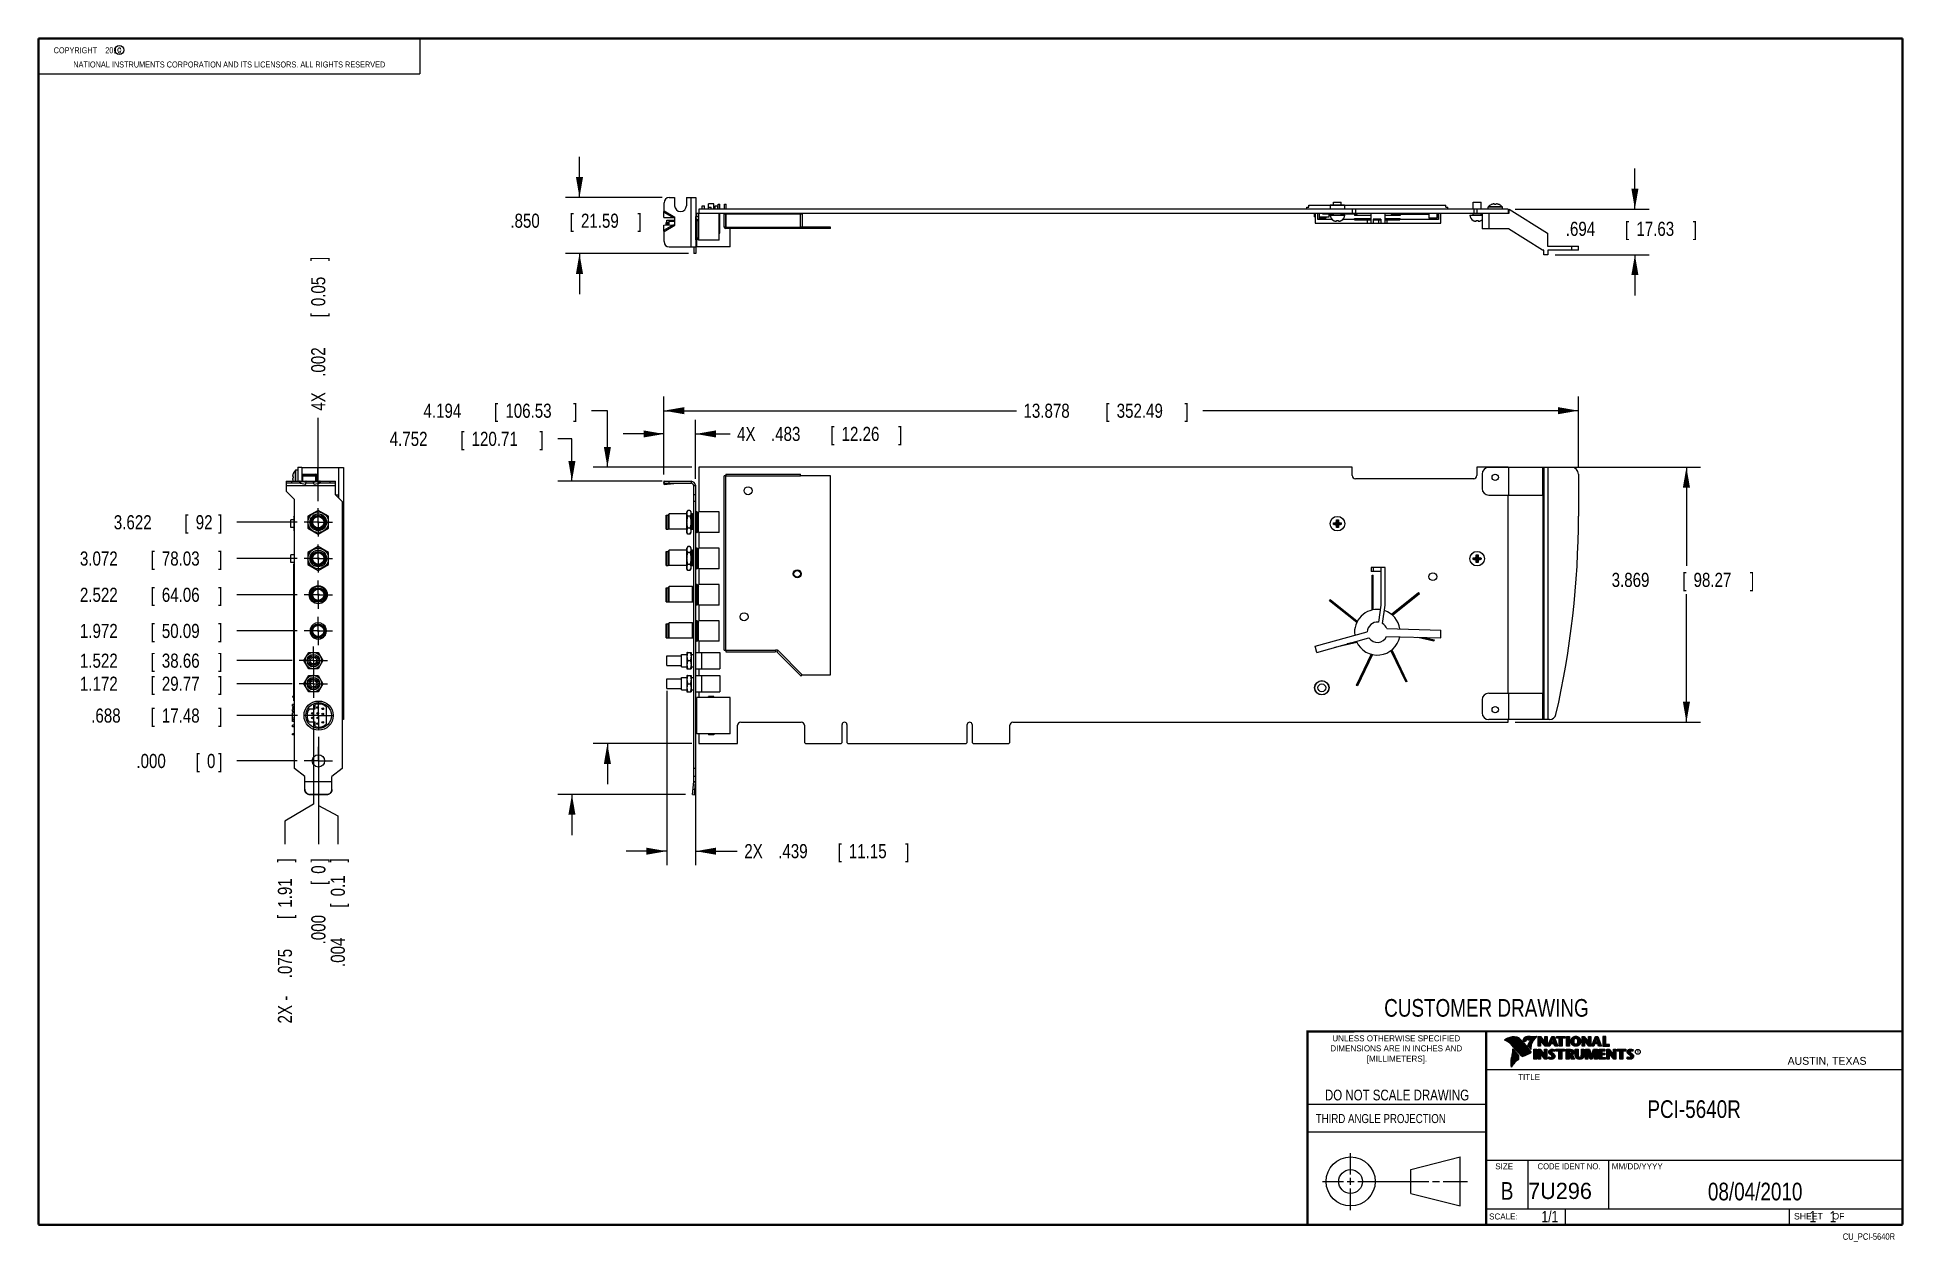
# Model space of a CAD drawing. Header units: inches. Extents: x 0.2 to 16.8, y 0.1 to 10.8.
import ezdxf
from ezdxf.enums import TextEntityAlignment as Align

# ---------------------------------------------------------------- set-up
doc = ezdxf.new("R2010")
doc.units = ezdxf.units.IN
doc.header["$LTSCALE"] = 0.935
doc.header["$MEASUREMENT"] = 0
doc.linetypes.add('CENTER', pattern=[0.6, 0.375, -0.075, 0.075, -0.075])
doc.layers.get('0').update_dxf_attribs({"linetype": 'CONTINUOUS'})
doc.layers.add('DEFAULT_1', color=7, linetype='CENTER')
doc.layers.add('DIMENSIONS', color=7, linetype='CONTINUOUS')
doc.styles.get("Standard").update_dxf_attribs({"font": 'txt', "width": 0.8})
doc.dimstyles.new('DIMSTYLE_1', dxfattribs={"dimtxt": 0.125, "dimasz": 0.18, "dimexe": 0.18, "dimexo": 0.0625, "dimgap": 0.09, "dimtad": 0, "dimtih": 1, "dimtoh": 1, "dimdec": 3, "dimlfac": 1.714286, "dimzin": 4, "dimdsep": 46, "dimtxsty": 'STANDARD', "dimblk": '_FILLED', "dimblk1": '_FILLED', "dimblk2": '_FILLED', "dimcen": 0.09, "dimadec": 0, "dimazin": 0, "dimtp": 0.01, "dimtm": 0.01, "dimtfac": 1, "dimtdec": 3, "dimtofl": 0, "dimtmove": 0, "dimatfit": 3, "dimldrblk": '_FILLED', "dimfxl": 1, "dimtolj": 1, "dimtzin": 4, "dimarcsym": 0})
doc.dimstyles.new('DIMSTYLE_2', dxfattribs={"dimtxt": 0.125, "dimasz": 0.18, "dimexe": 0.18, "dimexo": 0.0625, "dimgap": 0.09, "dimtad": 0, "dimtih": 1, "dimtoh": 1, "dimdec": 3, "dimlfac": 1.714286, "dimzin": 4, "dimdsep": 46, "dimtxsty": 'STANDARD', "dimblk": '_FILLED', "dimblk1": '_FILLED', "dimblk2": '_FILLED', "dimcen": 0.09, "dimadec": 0, "dimazin": 0, "dimtp": 0.01, "dimtm": 0.01, "dimtfac": 1, "dimtdec": 3, "dimtofl": 0, "dimtmove": 0, "dimatfit": 3, "dimldrblk": '_FILLED', "dimfxl": 1, "dimtolj": 1, "dimtzin": 4, "dimarcsym": 0})

msp = doc.modelspace()

# ---------------------------------------------------------------- texts
at = {"color": 2, "linetype": 'CONTINUOUS', "width": 0.8}
for s, height, p in [('c', 0.053, (0.94601, 10.63633)), ('NATIONAL INSTRUMENTS CORPORATION AND ITS LICENSORS. ALL RIGHTS RESERVED', 0.053, (0.55829, 10.50165)), ('THIRD ANGLE PROJECTION', 0.08, (11.55636, 1.15843))]:
    msp.add_text(s, height=height, dxfattribs=at).set_placement(p)
at = {"color": 7, "linetype": 'CONTINUOUS', "width": 0.8}
for s, height, p in [('CUSTOMER DRAWING', 0.15625, (13.06681, 2.10012)), ('DO NOT SCALE DRAWING', 0.095, (12.27541, 1.35924)), ('B', 0.15625, (13.24972, 0.47983))]:
    msp.add_text(s, height=height, dxfattribs=at).set_placement(p, align=Align.CENTER)
at = {"color": 2, "linetype": 'CONTINUOUS'}
for s, p in [('DIMENSIONS ARE IN INCHES AND', (12.26882, 1.79329)), ('UNLESS OTHERWISE SPECIFIED', (12.26882, 1.88192)), ('[MILLIMETERS].', (12.27462, 1.70154))]:
    msp.add_text(s, height=0.053254, dxfattribs=at).set_placement(p, align=Align.CENTER)
for s, height, p in [('R', 0.02174, (14.39705, 1.77824)), ('AUSTIN, TEXAS', 0.069617, (15.73268, 1.67446)), ('TITLE', 0.053254, (13.34735, 1.5397)), ('SIZE', 0.053254, (13.14508, 0.74944)), ('MM/DD/YYYY', 0.053254, (14.1765, 0.74944)), ('SCALE:', 0.053254, (13.09038, 0.30526)), ('SHEET    OF', 0.057262, (15.78922, 0.30524))]:
    msp.add_text(s, height=height, dxfattribs=at).set_placement(p)
at = {"color": 2, "linetype": 'CONTINUOUS', "width": 0.95}
msp.add_text('CODE IDENT NO.', height=0.053254, dxfattribs=at).set_placement((13.79778, 0.74944), align=Align.CENTER)
at = {"color": 7, "linetype": 'CONTINUOUS'}
msp.add_text('7U296', height=0.143155, dxfattribs=at).set_placement((13.43633, 0.4866))
at = {"color": 7, "linetype": 'CONTINUOUS', "width": 0.8}
msp.add_text('1/1', height=0.1, dxfattribs=at).set_placement((13.70254, 0.28053), align=Align.RIGHT)
at = {"color": 2, "linetype": 'CONTINUOUS', "width": 0.8}
msp.add_text('CU_PCI-5640R', height=0.057262, dxfattribs=at).set_placement((16.68366, 0.12536), align=Align.RIGHT)
at = {"color": 2, "linetype": 'CONTINUOUS', "insert": (0.31251, 10.68047), "char_height": 0.053, "width": 0.8904, "attachment_point": 1}
msp.add_mtext('    COPYRIGHT    2010', dxfattribs=at)
at = {"color": 7, "linetype": 'CONTINUOUS'}
for s, insert, char_height, width, attachment_point in [('PCI-5640R\\P ', (14.90514, 1.36034), 0.15625, 1.125, 2), ('08/04/2010 ', (15.44554, 0.63066), 0.15625, 1.375, 2), ('    1    1', (15.80754, 0.38053), 0.1, 0.8, 1)]:
    msp.add_mtext(s, dxfattribs=dict(at, insert=insert, char_height=char_height, width=width, attachment_point=attachment_point))

# ---------------------------------------------------------------- blocks, each defined once
blk = doc.blocks.new('_FILLED')
at = {"color": 0, "linetype": 'BYBLOCK'}
blk.add_solid([(0, 0), (-1, 0.174), (-1, -0.174)], dxfattribs=at)
blk = doc.blocks.new('*D0')
at = {"layer": 'DIMENSIONS', "color": 2, "linetype": 'CONTINUOUS'}
for p, q in [((5.039, 9.351), (5.039, 9.711)), ((5.772, 9.351), (4.914, 9.351)), ((6.005, 8.855), (4.914, 8.855)), ((5.039, 8.855), (5.039, 8.495))]:
    blk.add_line(p, q, dxfattribs=at)
at = {"layer": 'DIMENSIONS', "color": 2, "linetype": 'CONTINUOUS', "xscale": 0.18, "yscale": 0.18, "zscale": 0.18}
for p, rotation in [((5.039, 9.351), 270), ((5.039, 8.855), 90)]:
    blk.add_blockref('_FILLED', p, dxfattribs=dict(at, rotation=rotation))
at = {"layer": 'DIMENSIONS', "color": 2, "linetype": 'CONTINUOUS', "width": 0.8}
for s, p in [('.850', (4.427, 9.083)), ('[', (4.952, 9.083)), ('21.59', (5.052, 9.083)), (']', (5.552, 9.083))]:
    blk.add_text(s, height=0.125, dxfattribs=at).set_placement(p)
blk = doc.blocks.new('*D1')
at = {"layer": 'DIMENSIONS', "color": 2, "linetype": 'CONTINUOUS'}
for p, q in [((14.381, 9.249), (14.381, 9.609)), ((13.321, 9.249), (14.506, 9.249)), ((13.674, 8.844), (14.506, 8.844)), ((14.381, 8.844), (14.381, 8.484))]:
    blk.add_line(p, q, dxfattribs=at)
at = {"layer": 'DIMENSIONS', "color": 2, "linetype": 'CONTINUOUS', "xscale": 0.18, "yscale": 0.18, "zscale": 0.18}
for p, rotation in [((14.381, 9.249), 270), ((14.381, 8.844), 90)]:
    blk.add_blockref('_FILLED', p, dxfattribs=dict(at, rotation=rotation))
at = {"layer": 'DIMENSIONS', "color": 2, "linetype": 'CONTINUOUS', "width": 0.8}
for s, p in [('.694', (13.769, 9.011)), ('[', (14.294, 9.011)), ('17.63', (14.394, 9.011)), (']', (14.894, 9.011))]:
    blk.add_text(s, height=0.125, dxfattribs=at).set_placement(p)
blk = doc.blocks.new('*D2')
at = {"layer": 'DIMENSIONS', "color": 2, "linetype": 'CONTINUOUS'}
for p, q in [((13.321, 6.964), (14.962, 6.964)), ((14.837, 6.964), (14.837, 6.091)), ((14.837, 4.707), (14.837, 5.841)), ((13.321, 4.707), (14.962, 4.707))]:
    blk.add_line(p, q, dxfattribs=at)
at = {"layer": 'DIMENSIONS', "color": 2, "linetype": 'CONTINUOUS', "xscale": 0.18, "yscale": 0.18, "zscale": 0.18}
for p, rotation in [((14.837, 6.964), 90), ((14.837, 4.707), 270)]:
    blk.add_blockref('_FILLED', p, dxfattribs=dict(at, rotation=rotation))
at = {"layer": 'DIMENSIONS', "color": 2, "linetype": 'CONTINUOUS', "width": 0.8}
for s, p in [('3.869', (14.175, 5.904)), ('[', (14.8, 5.904)), ('98.27', (14.9, 5.904)), (']', (15.4, 5.904))]:
    blk.add_text(s, height=0.125, dxfattribs=at).set_placement(p)
blk = doc.blocks.new('*D3')
at = {"layer": 'DIMENSIONS', "color": 2, "linetype": 'CONTINUOUS'}
for p, q in [((5.786, 6.9), (5.786, 7.589)), ((5.786, 7.464), (8.907, 7.464)), ((13.881, 7.464), (10.557, 7.464)), ((13.881, 6.966), (13.881, 7.589))]:
    blk.add_line(p, q, dxfattribs=at)
at = {"layer": 'DIMENSIONS', "color": 2, "linetype": 'CONTINUOUS', "xscale": 0.18, "yscale": 0.18, "zscale": 0.18, "rotation": 180}
blk.add_blockref('_FILLED', (5.786, 7.464), dxfattribs=at)
at = {"layer": 'DIMENSIONS', "color": 2, "linetype": 'CONTINUOUS', "xscale": 0.18, "yscale": 0.18, "zscale": 0.18}
blk.add_blockref('_FILLED', (13.881, 7.464), dxfattribs=at)
at = {"layer": 'DIMENSIONS', "color": 2, "linetype": 'CONTINUOUS', "width": 0.8}
for s, p in [('13.878', (8.969, 7.401)), ('[', (9.694, 7.401)), ('352.49', (9.794, 7.401)), (']', (10.394, 7.401))]:
    blk.add_text(s, height=0.125, dxfattribs=at).set_placement(p)
blk = doc.blocks.new('*D4')
at = {"layer": 'DIMENSIONS', "color": 2, "linetype": 'CONTINUOUS'}
blk.add_line((2.542, 4.765), (2.005, 4.765), dxfattribs=at)
at = {"layer": 'DIMENSIONS', "color": 2, "linetype": 'CONTINUOUS', "width": 0.8}
for s, p in [('.688', (0.717, 4.703)), ('[', (1.242, 4.703)), ('17.48', (1.342, 4.703)), (']', (1.842, 4.703))]:
    blk.add_text(s, height=0.125, dxfattribs=at).set_placement(p)
blk = doc.blocks.new('*D5')
at = {"layer": 'DIMENSIONS', "color": 2, "linetype": 'CONTINUOUS'}
blk.add_line((2.496, 5.047), (2.005, 5.047), dxfattribs=at)
at = {"layer": 'DIMENSIONS', "color": 2, "linetype": 'CONTINUOUS', "width": 0.8}
for s, p in [('1.172', (0.617, 4.985)), ('[', (1.242, 4.985)), ('29.77', (1.342, 4.985)), (']', (1.842, 4.985))]:
    blk.add_text(s, height=0.125, dxfattribs=at).set_placement(p)
blk = doc.blocks.new('*D6')
at = {"layer": 'DIMENSIONS', "color": 2, "linetype": 'CONTINUOUS'}
blk.add_line((2.496, 5.252), (2.005, 5.252), dxfattribs=at)
at = {"layer": 'DIMENSIONS', "color": 2, "linetype": 'CONTINUOUS', "width": 0.8}
for s, p in [('1.522', (0.617, 5.189)), ('[', (1.242, 5.189)), ('38.66', (1.342, 5.189)), (']', (1.842, 5.189))]:
    blk.add_text(s, height=0.125, dxfattribs=at).set_placement(p)
blk = doc.blocks.new('*D7')
at = {"layer": 'DIMENSIONS', "color": 2, "linetype": 'CONTINUOUS'}
blk.add_line((2.539, 5.514), (2.005, 5.514), dxfattribs=at)
at = {"layer": 'DIMENSIONS', "color": 2, "linetype": 'CONTINUOUS', "width": 0.8}
for s, p in [('1.972', (0.617, 5.452)), ('[', (1.242, 5.452)), ('50.09', (1.342, 5.452)), (']', (1.842, 5.452))]:
    blk.add_text(s, height=0.125, dxfattribs=at).set_placement(p)
blk = doc.blocks.new('*D8')
at = {"layer": 'DIMENSIONS', "color": 2, "linetype": 'CONTINUOUS'}
blk.add_line((2.539, 5.835), (2.005, 5.835), dxfattribs=at)
at = {"layer": 'DIMENSIONS', "color": 2, "linetype": 'CONTINUOUS', "width": 0.8}
for s, p in [('2.522', (0.617, 5.772)), ('[', (1.242, 5.772)), ('64.06', (1.342, 5.772)), (']', (1.842, 5.772))]:
    blk.add_text(s, height=0.125, dxfattribs=at).set_placement(p)
blk = doc.blocks.new('*D9')
at = {"layer": 'DIMENSIONS', "color": 2, "linetype": 'CONTINUOUS'}
blk.add_line((2.539, 6.156), (2.005, 6.156), dxfattribs=at)
at = {"layer": 'DIMENSIONS', "color": 2, "linetype": 'CONTINUOUS', "width": 0.8}
for s, p in [('3.072', (0.617, 6.093)), ('[', (1.242, 6.093)), ('78.03', (1.342, 6.093)), (']', (1.842, 6.093))]:
    blk.add_text(s, height=0.125, dxfattribs=at).set_placement(p)
blk = doc.blocks.new('*D10')
at = {"layer": 'DIMENSIONS', "color": 2, "linetype": 'CONTINUOUS'}
blk.add_line((2.539, 6.477), (2.005, 6.477), dxfattribs=at)
at = {"layer": 'DIMENSIONS', "color": 2, "linetype": 'CONTINUOUS', "width": 0.8}
for s, p in [('3.622', (0.917, 6.414)), ('[', (1.542, 6.414)), ('92', (1.642, 6.414)), (']', (1.842, 6.414))]:
    blk.add_text(s, height=0.125, dxfattribs=at).set_placement(p)
blk = doc.blocks.new('*D11')
at = {"layer": 'DIMENSIONS', "color": 2, "linetype": 'CONTINUOUS'}
blk.add_line((2.54, 4.364), (2.005, 4.364), dxfattribs=at)
at = {"layer": 'DIMENSIONS', "color": 2, "linetype": 'CONTINUOUS', "width": 0.8}
for s, p in [('.000', (1.117, 4.301)), ('[', (1.642, 4.301)), ('0', (1.742, 4.301)), (']', (1.842, 4.301))]:
    blk.add_text(s, height=0.125, dxfattribs=at).set_placement(p)
blk = doc.blocks.new('*D12')
at = {"layer": 'DIMENSIONS', "color": 2, "linetype": 'CONTINUOUS'}
for p, q in [((2.73, 4.578), (2.73, 3.97)), ((2.73, 3.97), (2.9, 3.878)), ((2.9, 3.878), (2.9, 3.628))]:
    blk.add_line(p, q, dxfattribs=at)
at = {"layer": 'DIMENSIONS', "color": 2, "linetype": 'CONTINUOUS', "width": 0.8}
for s, p in [(']', (2.962, 3.465)), ('0.1', (2.962, 3.165)), ('[', (2.962, 3.065)), ('.004', (2.962, 2.54))]:
    blk.add_text(s, height=0.125, rotation=90, dxfattribs=at).set_placement(p)
blk = doc.blocks.new('*D13')
at = {"layer": 'DIMENSIONS', "color": 2, "linetype": 'CONTINUOUS'}
for p, q in [((2.684, 4.86), (2.684, 3.982)), ((2.684, 3.982), (2.431, 3.831)), ((2.431, 3.831), (2.431, 3.628))]:
    blk.add_line(p, q, dxfattribs=at)
at = {"layer": 'DIMENSIONS', "color": 2, "linetype": 'CONTINUOUS', "width": 0.8}
for s, p in [(']', (2.494, 3.465)), ('1.91', (2.494, 3.065)), ('[', (2.494, 2.965)), ('.075', (2.494, 2.44)), ('2X -', (2.494, 2.04))]:
    blk.add_text(s, height=0.125, rotation=90, dxfattribs=at).set_placement(p)
blk = doc.blocks.new('*D14')
at = {"layer": 'DIMENSIONS', "color": 2, "linetype": 'CONTINUOUS'}
blk.add_line((2.726, 6.664), (2.726, 7.401), dxfattribs=at)
at = {"layer": 'DIMENSIONS', "color": 2, "linetype": 'CONTINUOUS', "width": 0.8}
for s, p in [(']', (2.789, 8.789)), ('0.05', (2.789, 8.389)), ('[', (2.789, 8.289)), ('.002', (2.789, 7.764)), ('4X ', (2.789, 7.464))]:
    blk.add_text(s, height=0.125, rotation=90, dxfattribs=at).set_placement(p)
blk = doc.blocks.new('*D15')
at = {"layer": 'DIMENSIONS', "color": 2, "linetype": 'CONTINUOUS'}
blk.add_line((2.728, 4.176), (2.728, 3.628), dxfattribs=at)
at = {"layer": 'DIMENSIONS', "color": 2, "linetype": 'CONTINUOUS', "width": 0.8}
for s, p in [(']', (2.79, 3.465)), ('0', (2.79, 3.365)), ('[', (2.79, 3.265)), ('.000', (2.79, 2.74))]:
    blk.add_text(s, height=0.125, rotation=90, dxfattribs=at).set_placement(p)
blk = doc.blocks.new('*D16')
at = {"layer": 'DIMENSIONS', "color": 2, "linetype": 'CONTINUOUS'}
for p, q in [((5.286, 7.464), (5.145, 7.464)), ((5.286, 6.964), (5.286, 7.464)), ((6.034, 6.964), (5.161, 6.964)), ((6.034, 4.517), (5.161, 4.517)), ((5.286, 4.517), (5.286, 4.157))]:
    blk.add_line(p, q, dxfattribs=at)
at = {"layer": 'DIMENSIONS', "color": 2, "linetype": 'CONTINUOUS', "xscale": 0.18, "yscale": 0.18, "zscale": 0.18}
for p, rotation in [((5.286, 6.964), 270), ((5.286, 4.517), 90)]:
    blk.add_blockref('_FILLED', p, dxfattribs=dict(at, rotation=rotation))
at = {"layer": 'DIMENSIONS', "color": 2, "linetype": 'CONTINUOUS', "width": 0.8}
for s, p in [('4.194', (3.658, 7.401)), ('[', (4.283, 7.401)), ('106.53', (4.383, 7.401)), (']', (4.983, 7.401))]:
    blk.add_text(s, height=0.125, dxfattribs=at).set_placement(p)
blk = doc.blocks.new('*D17')
at = {"layer": 'DIMENSIONS', "color": 2, "linetype": 'CONTINUOUS'}
for p, q in [((4.972, 7.215), (4.846, 7.215)), ((4.972, 6.839), (4.972, 7.215)), ((5.772, 6.839), (4.847, 6.839)), ((5.977, 4.067), (4.847, 4.067)), ((4.972, 4.067), (4.972, 3.707))]:
    blk.add_line(p, q, dxfattribs=at)
at = {"layer": 'DIMENSIONS', "color": 2, "linetype": 'CONTINUOUS', "xscale": 0.18, "yscale": 0.18, "zscale": 0.18}
for p, rotation in [((4.972, 6.839), 270), ((4.972, 4.067), 90)]:
    blk.add_blockref('_FILLED', p, dxfattribs=dict(at, rotation=rotation))
at = {"layer": 'DIMENSIONS', "color": 2, "linetype": 'CONTINUOUS', "width": 0.8}
for s, p in [('4.752', (3.359, 7.152)), ('[', (3.984, 7.152)), ('120.71', (4.084, 7.152)), (']', (4.684, 7.152))]:
    blk.add_text(s, height=0.125, dxfattribs=at).set_placement(p)
blk = doc.blocks.new('*D18')
at = {"layer": 'DIMENSIONS', "color": 2, "linetype": 'CONTINUOUS'}
for p, q in [((5.786, 6.9), (5.786, 7.383)), ((6.067, 6.861), (6.067, 7.383)), ((5.786, 7.258), (5.426, 7.258)), ((6.067, 7.258), (6.372, 7.258))]:
    blk.add_line(p, q, dxfattribs=at)
at = {"layer": 'DIMENSIONS', "color": 2, "linetype": 'CONTINUOUS', "xscale": 0.18, "yscale": 0.18, "zscale": 0.18}
blk.add_blockref('_FILLED', (5.786, 7.258), dxfattribs=at)
at = {"layer": 'DIMENSIONS', "color": 2, "linetype": 'CONTINUOUS', "xscale": 0.18, "yscale": 0.18, "zscale": 0.18, "rotation": 180}
blk.add_blockref('_FILLED', (6.067, 7.258), dxfattribs=at)
at = {"layer": 'DIMENSIONS', "color": 2, "linetype": 'CONTINUOUS', "width": 0.8}
for s, p in [('4X ', (6.434, 7.196)), ('.483', (6.734, 7.196)), ('[', (7.259, 7.196)), ('12.26', (7.359, 7.196)), (']', (7.859, 7.196))]:
    blk.add_text(s, height=0.125, dxfattribs=at).set_placement(p)
blk = doc.blocks.new('*D19')
at = {"layer": 'DIMENSIONS', "color": 2, "linetype": 'CONTINUOUS'}
for p, q in [((5.811, 4.985), (5.811, 3.44)), ((6.067, 4.234), (6.067, 3.44)), ((5.811, 3.565), (5.451, 3.565)), ((6.067, 3.565), (6.436, 3.565))]:
    blk.add_line(p, q, dxfattribs=at)
at = {"layer": 'DIMENSIONS', "color": 2, "linetype": 'CONTINUOUS', "xscale": 0.18, "yscale": 0.18, "zscale": 0.18}
blk.add_blockref('_FILLED', (5.811, 3.565), dxfattribs=at)
at = {"layer": 'DIMENSIONS', "color": 2, "linetype": 'CONTINUOUS', "xscale": 0.18, "yscale": 0.18, "zscale": 0.18, "rotation": 180}
blk.add_blockref('_FILLED', (6.067, 3.565), dxfattribs=at)
at = {"layer": 'DIMENSIONS', "color": 2, "linetype": 'CONTINUOUS', "width": 0.8}
for s, p in [('2X ', (6.498, 3.503)), ('.439', (6.798, 3.503)), ('[', (7.323, 3.503)), ('11.15', (7.423, 3.503)), (']', (7.923, 3.503))]:
    blk.add_text(s, height=0.125, dxfattribs=at).set_placement(p)

# ---------------------------------------------------------------- dimensions: what is measured, and where the dimension line sits
at = {"layer": 'DIMENSIONS', "color": 2, "linetype": 'CONTINUOUS'}
for base, p1, p2, angle, picture, middle in [((5.03943, 8.85525), (5.77157, 9.35109), (6.0049, 8.85525), 270, '*D0', (5.03943, 9.14511)), ((14.38115, 8.84417), (13.32123, 9.249), (13.67361, 8.84417), 270, '*D1', (14.38115, 9.07305)), ((5.28589, 6.96369), (6.03407, 4.51719), (6.03407, 6.96369), 90, '*D16', (4.37048, 7.46369)), ((5.78589, 7.46369), (13.88115, 6.96552), (5.78589, 6.90007), 180, '*D3', (9.73191, 7.46369)), ((4.97153, 4.06661), (5.77157, 6.83886), (5.97735, 4.06661), 270, '*D17', (4.07114, 7.21491)), ((14.83714, 4.70677), (13.32123, 6.96369), (13.32123, 4.70677), 270, '*D2', (14.83714, 5.96636))]:
    dim = msp.add_linear_dim(base=base, p1=p1, p2=p2, angle=angle, dimstyle='DIMSTYLE_1', dxfattribs=at)
    dim.commit()
    dim.dimension.update_dxf_attribs({"geometry": picture, "text_midpoint": middle, "dimtype": 160})
for feature_location, offset, dtype, origin, text, picture, middle in [((2.72645, 6.66417), (0, 0.73703), 1, (2.72762, 4.36377), '4X <>', '*D14', (2.72645, 8.17619)), ((2.68387, 4.85988), (-0.25275, -1.23229), 0, (2.72762, 4.23872), '2X -<>', '*D13', (2.43111, 2.80259))]:
    dim = msp.add_ordinate_dim(feature_location=feature_location, offset=offset, dtype=dtype, origin=origin, text=text, dimstyle='DIMSTYLE_2', dxfattribs=at)
    dim.commit()
    dim.dimension.update_dxf_attribs({"geometry": picture, "text_midpoint": middle})
for base, p1, p2, text, picture, middle in [((5.78589, 7.25838), (6.0674, 6.86052), (5.78589, 6.90007), '4X <>', '*D18', (7.19683, 7.25838)), ((5.81132, 3.56509), (6.0674, 4.23367), (5.81132, 4.98494), '2X <>', '*D19', (7.26086, 3.56509))]:
    dim = msp.add_linear_dim(base=base, p1=p1, p2=p2, angle=180, text=text, dimstyle='DIMSTYLE_1', dxfattribs=at)
    dim.commit()
    dim.dimension.update_dxf_attribs({"geometry": picture, "text_midpoint": middle, "dimtype": 160})
for feature_location, offset, dtype, origin, picture, middle in [((2.53889, 6.47661), (-0.53403, 0), 0, (2.60256, 4.36377), '*D10', (1.42987, 6.47661)), ((2.53889, 6.15577), (-0.53403, 0), 0, (2.60256, 4.36377), '*D9', (1.27987, 6.15577)), ((2.53889, 5.83494), (-0.53403, 0), 0, (2.60256, 4.36377), '*D8', (1.27987, 5.83494)), ((2.53889, 5.51411), (-0.53403, 0), 0, (2.60256, 4.36377), '*D7', (1.27987, 5.51411)), ((2.49631, 5.25161), (-0.49144, 0), 0, (2.60256, 4.36377), '*D6', (1.27987, 5.25161)), ((2.49631, 5.04744), (-0.49144, 0), 0, (2.60256, 4.36377), '*D5', (1.27987, 5.04744)), ((2.54239, 4.76511), (-0.53753, 0), 0, (2.60256, 4.36377), '*D4', (1.32987, 4.76511)), ((2.72995, 4.57755), (0.16988, -0.94996), 0, (2.72762, 4.23872), '*D12', (2.89983, 3.05259)), ((2.5400572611, 4.3637746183), (-0.5351916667, 0), 0, (2.6025572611, 4.3637746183), '*D11', (1.5298655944, 4.3637746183)), ((2.7276155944, 4.176216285), (0, -0.5486265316), 1, (2.7276155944, 4.238716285), '*D15', (2.7276155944, 3.1525897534))]:
    dim = msp.add_ordinate_dim(feature_location=feature_location, offset=offset, dtype=dtype, origin=origin, dimstyle='DIMSTYLE_2', dxfattribs=at)
    dim.commit()
    dim.dimension.update_dxf_attribs({"geometry": picture, "text_midpoint": middle})

# ---------------------------------------------------------------- linework, layer by layer
at = {"color": 2, "linetype": 'CONTINUOUS'}
for p, q in [((0.25001, 10.7586), (3.62501, 10.7586)), ((0.25001, 10.7586), (0.25001, 10.4456)), ((3.62501, 10.7586), (3.62501, 10.4456)), ((0.25001, 10.4456), (3.62501, 10.4456)), ((13.06524, 1.96953), (16.74504, 1.96953)), ((13.06524, 1.96953), (13.06524, 0.26053)), ((13.23112, 1.89338), (13.23112, 1.89487)), ((13.23467, 1.89211), (13.23467, 1.89717)), ((13.23823, 1.89072), (13.23823, 1.89937)), ((13.24178, 1.88921), (13.24178, 1.90148)), ((13.24534, 1.88757), (13.24534, 1.90349)), ((13.24889, 1.8858), (13.24889, 1.90537)), ((13.25245, 1.88389), (13.25245, 1.90695)), ((13.256, 1.88183), (13.256, 1.90844)), ((13.25955, 1.87962), (13.25955, 1.90983)), ((13.26311, 1.87724), (13.26311, 1.91114)), ((13.26666, 1.87469), (13.26666, 1.91236)), ((13.27022, 1.87195), (13.27022, 1.9135)), ((13.27377, 1.86901), (13.27377, 1.91455)), ((13.27733, 1.86584), (13.27733, 1.91553)), ((13.28088, 1.86243), (13.28088, 1.91642)), ((13.28444, 1.85873), (13.28444, 1.91727)), ((13.28799, 1.85487), (13.28799, 1.91812)), ((13.29154, 1.85098), (13.29154, 1.91881)), ((13.2951, 1.84706), (13.2951, 1.91935)), ((13.29865, 1.84311), (13.29865, 1.91976)), ((13.30221, 1.83913), (13.30221, 1.92002)), ((13.30576, 1.83512), (13.30576, 1.92013)), ((13.30932, 1.83108), (13.30932, 1.92011)), ((13.31287, 1.82701), (13.31287, 1.91995)), ((13.31643, 1.8229), (13.31643, 1.91964)), ((13.31998, 1.81877), (13.31998, 1.91919)), ((13.32353, 1.8146), (13.32353, 1.9186)), ((13.32709, 1.8104), (13.32709, 1.91788)), ((13.33064, 1.80617), (13.33064, 1.91718)), ((13.3342, 1.80197), (13.3342, 1.91628)), ((13.33775, 1.79782), (13.33775, 1.91515)), ((13.34131, 1.79371), (13.34131, 1.91378)), ((13.34486, 1.78966), (13.34486, 1.91216)), ((13.34841, 1.78565), (13.34841, 1.91026)), ((13.35197, 1.78168), (13.35197, 1.90806)), ((13.35552, 1.77776), (13.35552, 1.90551)), ((13.35908, 1.77389), (13.35908, 1.90255)), ((13.36263, 1.77005), (13.36263, 1.89912)), ((13.36619, 1.76626), (13.36619, 1.89522)), ((13.36974, 1.76251), (13.36974, 1.89151)), ((13.3733, 1.75881), (13.3733, 1.88779)), ((13.37685, 1.75559), (13.37685, 1.88406)), ((13.3804, 1.75292), (13.3804, 1.88032)), ((13.38396, 1.75121), (13.38396, 1.87658)), ((13.38751, 1.75092), (13.38751, 1.87282)), ((13.40222, 1.87796), (13.39013, 1.89218)), ((13.39107, 1.7518), (13.39107, 1.86907)), ((13.40289, 1.88104), (13.39274, 1.89296)), ((13.39462, 1.89075), (13.39462, 1.89989)), ((13.39462, 1.75332), (13.39462, 1.8653)), ((13.39818, 1.88658), (13.39818, 1.90616)), ((13.39818, 1.75478), (13.39818, 1.86153)), ((13.40173, 1.8824), (13.40173, 1.91011)), ((13.40173, 1.75627), (13.40173, 1.85744)), ((13.40529, 1.88228), (13.40529, 1.91288)), ((13.40529, 1.75779), (13.40529, 1.85313)), ((13.40884, 1.88443), (13.40884, 1.91496)), ((13.40884, 1.75933), (13.40884, 1.84883)), ((13.41239, 1.88698), (13.41239, 1.91671)), ((13.41239, 1.76089), (13.41239, 1.84452)), ((13.41595, 1.89003), (13.41595, 1.91816)), ((13.41595, 1.76248), (13.41595, 1.84021)), ((13.4195, 1.89369), (13.4195, 1.91934)), ((13.4195, 1.76409), (13.4195, 1.83591)), ((13.42306, 1.89637), (13.42306, 1.92027)), ((13.42306, 1.76573), (13.42306, 1.83161)), ((13.42661, 1.89822), (13.42661, 1.92095)), ((13.42661, 1.76739), (13.42661, 1.8273)), ((13.43017, 1.89946), (13.43017, 1.92144)), ((13.43017, 1.76908), (13.43017, 1.823)), ((13.44136, 1.83283), (13.43192, 1.84365)), ((13.43372, 1.89972), (13.43372, 1.92195)), ((13.43372, 1.7708), (13.43372, 1.8187)), ((13.44327, 1.83444), (13.4349, 1.84404)), ((13.43727, 1.89906), (13.43727, 1.9224)), ((13.43727, 1.84132), (13.43727, 1.84907)), ((13.44083, 1.89795), (13.44083, 1.92278)), ((13.44083, 1.83724), (13.44083, 1.85725)), ((13.44438, 1.89725), (13.44438, 1.9231)), ((13.44438, 1.83308), (13.44438, 1.86652)), ((13.44794, 1.89688), (13.44794, 1.92337)), ((13.44794, 1.82881), (13.44794, 1.87298)), ((13.45149, 1.89664), (13.45149, 1.92357)), ((13.45149, 1.82467), (13.45149, 1.8764)), ((13.45293, 1.92614), (13.51325, 1.92706)), ((13.453, 1.92364), (13.50667, 1.92446)), ((13.45505, 1.8965), (13.45505, 1.92367)), ((13.45505, 1.82065), (13.45505, 1.87803)), ((13.4586, 1.89642), (13.4586, 1.92372)), ((13.4586, 1.83026), (13.4586, 1.87896)), ((13.46216, 1.89573), (13.46216, 1.92378)), ((13.46216, 1.85354), (13.46216, 1.87953)), ((13.46571, 1.8935), (13.46571, 1.92383)), ((13.46571, 1.8636), (13.46571, 1.87975)), ((13.46926, 1.87203), (13.46926, 1.92389)), ((13.47282, 1.87938), (13.47282, 1.92394)), ((13.47637, 1.88593), (13.47637, 1.92399)), ((13.47993, 1.89186), (13.47993, 1.92405)), ((13.48348, 1.89728), (13.48348, 1.9241)), ((13.48704, 1.90228), (13.48704, 1.92416)), ((13.49059, 1.90692), (13.49059, 1.92421)), ((13.49415, 1.91125), (13.49415, 1.92427)), ((13.4977, 1.9153), (13.4977, 1.92432)), ((13.50125, 1.9191), (13.50125, 1.92437)), ((13.52607, 1.92627), (13.54513, 1.92627)), ((13.52607, 1.83895), (13.52607, 1.92627)), ((13.54661, 1.83895), (13.52607, 1.83895)), ((13.5286, 1.92374), (13.54388, 1.92374)), ((13.5286, 1.84148), (13.5286, 1.92374)), ((13.54409, 1.84148), (13.5286, 1.84148)), ((13.53324, 1.84148), (13.53324, 1.92374)), ((13.53672, 1.84148), (13.53672, 1.92374)), ((13.5402, 1.84148), (13.5402, 1.92374)), ((13.54409, 1.89763), (13.54367, 1.92374)), ((13.54388, 1.92374), (13.58542, 1.86899)), ((13.58728, 1.84148), (13.54409, 1.89763)), ((13.54409, 1.89763), (13.54409, 1.84148)), ((13.54513, 1.92627), (13.58289, 1.87651)), ((13.58603, 1.83895), (13.54661, 1.89019)), ((13.54661, 1.89019), (13.54661, 1.83895)), ((13.54715, 1.89365), (13.54715, 1.91943)), ((13.55062, 1.88913), (13.55062, 1.91485)), ((13.5541, 1.88461), (13.5541, 1.91027)), ((13.55757, 1.8801), (13.55757, 1.90569)), ((13.56105, 1.87558), (13.56105, 1.90111)), ((13.56452, 1.87106), (13.56452, 1.89653)), ((13.568, 1.86654), (13.568, 1.89195)), ((13.57147, 1.86202), (13.57147, 1.88737)), ((13.57495, 1.85751), (13.57495, 1.88279)), ((13.57843, 1.85299), (13.57843, 1.8782)), ((13.5819, 1.84847), (13.5819, 1.87362)), ((13.58289, 1.92627), (13.60361, 1.92627)), ((13.58289, 1.87651), (13.58289, 1.92627)), ((13.58538, 1.84395), (13.58542, 1.86899)), ((13.58542, 1.92374), (13.60109, 1.92374)), ((13.58542, 1.86899), (13.58542, 1.92374)), ((13.60361, 1.83895), (13.58603, 1.83895)), ((13.60109, 1.84148), (13.58728, 1.84148)), ((13.58885, 1.84148), (13.58885, 1.92374)), ((13.59233, 1.84148), (13.59233, 1.92374)), ((13.5958, 1.84148), (13.5958, 1.92374)), ((13.59928, 1.84148), (13.59928, 1.92374)), ((13.60109, 1.92374), (13.60109, 1.84148)), ((13.60361, 1.92627), (13.60361, 1.83895)), ((13.60876, 1.83899), (13.6444, 1.92621)), ((13.6294, 1.83899), (13.60876, 1.83899)), ((13.61252, 1.84151), (13.6461, 1.92368)), ((13.6277, 1.84151), (13.61252, 1.84151)), ((13.61666, 1.84151), (13.61666, 1.85163)), ((13.62013, 1.84151), (13.62013, 1.86014)), ((13.62361, 1.84151), (13.62361, 1.86864)), ((13.62708, 1.84151), (13.62708, 1.87715)), ((13.63607, 1.86235), (13.6277, 1.84151)), ((13.63778, 1.85982), (13.6294, 1.83899)), ((13.63056, 1.84863), (13.63056, 1.88565)), ((13.63403, 1.85728), (13.63403, 1.89416)), ((13.66648, 1.86235), (13.63607, 1.86235)), ((13.63751, 1.86235), (13.63751, 1.90266)), ((13.66466, 1.85982), (13.63778, 1.85982)), ((13.63884, 1.87112), (13.65003, 1.90732)), ((13.66391, 1.87112), (13.63884, 1.87112)), ((13.64098, 1.87806), (13.64098, 1.91116)), ((13.64098, 1.86235), (13.64098, 1.87112)), ((13.64227, 1.87365), (13.65189, 1.90479)), ((13.6606, 1.87365), (13.64227, 1.87365)), ((13.6444, 1.92621), (13.66641, 1.92621)), ((13.64446, 1.88931), (13.64446, 1.91967)), ((13.64446, 1.86235), (13.64446, 1.87112)), ((13.6461, 1.92368), (13.66467, 1.92368)), ((13.64793, 1.90055), (13.64793, 1.92368)), ((13.64793, 1.86235), (13.64793, 1.87112)), ((13.65003, 1.90732), (13.65407, 1.90732)), ((13.65141, 1.90732), (13.65141, 1.92368)), ((13.65141, 1.86235), (13.65141, 1.87112)), ((13.65189, 1.90479), (13.65213, 1.90479)), ((13.65213, 1.90479), (13.6606, 1.87365)), ((13.65407, 1.90732), (13.66391, 1.87112)), ((13.65489, 1.90431), (13.65489, 1.92368)), ((13.65489, 1.86235), (13.65489, 1.87112)), ((13.65836, 1.89153), (13.65836, 1.92368)), ((13.65836, 1.86235), (13.65836, 1.87112)), ((13.66184, 1.87875), (13.66184, 1.92368)), ((13.66184, 1.86235), (13.66184, 1.87112)), ((13.67167, 1.83899), (13.66466, 1.85982)), ((13.66467, 1.92368), (13.69586, 1.84151)), ((13.66531, 1.86235), (13.66531, 1.92199)), ((13.66641, 1.92621), (13.69953, 1.83899)), ((13.67349, 1.84151), (13.66648, 1.86235)), ((13.66879, 1.85548), (13.66879, 1.91284)), ((13.69953, 1.83899), (13.67167, 1.83899)), ((13.67226, 1.84516), (13.67226, 1.90368)), ((13.69586, 1.84151), (13.67349, 1.84151)), ((13.67574, 1.84151), (13.67574, 1.89453)), ((13.67921, 1.84151), (13.67921, 1.88537)), ((13.68269, 1.84151), (13.68269, 1.87622)), ((13.68616, 1.84151), (13.68616, 1.86706)), ((13.68662, 1.92621), (13.76343, 1.92621)), ((13.68662, 1.90994), (13.68662, 1.92621)), ((13.71181, 1.90994), (13.68662, 1.90994)), ((13.68915, 1.92368), (13.7609, 1.92368)), ((13.68915, 1.91247), (13.68915, 1.92368)), ((13.71434, 1.91247), (13.68915, 1.91247)), ((13.68964, 1.84151), (13.68964, 1.85791)), ((13.69312, 1.91247), (13.69312, 1.92368)), ((13.69312, 1.84151), (13.69312, 1.84875)), ((13.69659, 1.91247), (13.69659, 1.92368)), ((13.70007, 1.91247), (13.70007, 1.92368)), ((13.70354, 1.91247), (13.70354, 1.92368)), ((13.70702, 1.91247), (13.70702, 1.92368)), ((13.71049, 1.91247), (13.71049, 1.92368)), ((13.71181, 1.83899), (13.71181, 1.90994)), ((13.73824, 1.83899), (13.71181, 1.83899)), ((13.71434, 1.91247), (13.71397, 1.92368)), ((13.71434, 1.84151), (13.71434, 1.91247)), ((13.73571, 1.84151), (13.71434, 1.84151)), ((13.71744, 1.84151), (13.71744, 1.92368)), ((13.72092, 1.84151), (13.72092, 1.92368)), ((13.72439, 1.84151), (13.72439, 1.92368)), ((13.72787, 1.84151), (13.72787, 1.92368)), ((13.73135, 1.84151), (13.73135, 1.92368)), ((13.73571, 1.91247), (13.73482, 1.92368)), ((13.7609, 1.91247), (13.73571, 1.91247)), ((13.73571, 1.91247), (13.73571, 1.84151)), ((13.76343, 1.90994), (13.73824, 1.90994)), ((13.73824, 1.90994), (13.73824, 1.83899)), ((13.7383, 1.91247), (13.7383, 1.92368)), ((13.74177, 1.91247), (13.74177, 1.92368)), ((13.74525, 1.91247), (13.74525, 1.92368)), ((13.74872, 1.91247), (13.74872, 1.92368)), ((13.7522, 1.91247), (13.7522, 1.92368)), ((13.75567, 1.91247), (13.75567, 1.92368)), ((13.75915, 1.91247), (13.75915, 1.92368)), ((13.7609, 1.92368), (13.7609, 1.91247)), ((13.76343, 1.92621), (13.76343, 1.90994)), ((13.77684, 1.92621), (13.80314, 1.92621)), ((13.77684, 1.83899), (13.77684, 1.92621)), ((13.80314, 1.83899), (13.77684, 1.83899)), ((13.77937, 1.92368), (13.80061, 1.92368)), ((13.77937, 1.84151), (13.77937, 1.92368)), ((13.80061, 1.84151), (13.77937, 1.84151)), ((13.78348, 1.84151), (13.78348, 1.92368)), ((13.78695, 1.84151), (13.78695, 1.92368)), ((13.79043, 1.84151), (13.79043, 1.92368)), ((13.7939, 1.84151), (13.7939, 1.92368)), ((13.79738, 1.84151), (13.79738, 1.92368)), ((13.80061, 1.92368), (13.80061, 1.84151)), ((13.80314, 1.92621), (13.80314, 1.83899)), ((13.8154, 1.88342), (13.81542, 1.88525)), ((13.81544, 1.88157), (13.8154, 1.88342)), ((13.81542, 1.88525), (13.81551, 1.88707)), ((13.81555, 1.87972), (13.81544, 1.88157)), ((13.81551, 1.88707), (13.81566, 1.88888)), ((13.81572, 1.87787), (13.81555, 1.87972)), ((13.81566, 1.88888), (13.81587, 1.89065)), ((13.81595, 1.87603), (13.81572, 1.87787)), ((13.81587, 1.89065), (13.81615, 1.89241)), ((13.81623, 1.87421), (13.81595, 1.87603)), ((13.81615, 1.89241), (13.81649, 1.89413)), ((13.81658, 1.8724), (13.81623, 1.87421)), ((13.81649, 1.89413), (13.81689, 1.89581)), ((13.81698, 1.87062), (13.81658, 1.8724)), ((13.81689, 1.89581), (13.81735, 1.89745)), ((13.81744, 1.86888), (13.81698, 1.87062)), ((13.81735, 1.89745), (13.81787, 1.89905)), ((13.81794, 1.86717), (13.81744, 1.86888)), ((13.81787, 1.89905), (13.81846, 1.90061)), ((13.81793, 1.88343), (13.81795, 1.88518)), ((13.81797, 1.88167), (13.81793, 1.88343)), ((13.8185, 1.8655), (13.81794, 1.86717)), ((13.81795, 1.88518), (13.81803, 1.88691)), ((13.81807, 1.87991), (13.81797, 1.88167)), ((13.81803, 1.88691), (13.81817, 1.88862)), ((13.81823, 1.87814), (13.81807, 1.87991)), ((13.81817, 1.88862), (13.81838, 1.89031)), ((13.81845, 1.87639), (13.81823, 1.87814)), ((13.81838, 1.89031), (13.81864, 1.89196)), ((13.81872, 1.87464), (13.81845, 1.87639)), ((13.81846, 1.90061), (13.8191, 1.90213)), ((13.81912, 1.86387), (13.8185, 1.8655)), ((13.81864, 1.89196), (13.81896, 1.89359)), ((13.81905, 1.87292), (13.81872, 1.87464)), ((13.81896, 1.89359), (13.81934, 1.89517)), ((13.81944, 1.87122), (13.81905, 1.87292)), ((13.8191, 1.90213), (13.81981, 1.90361)), ((13.81978, 1.86229), (13.81912, 1.86387)), ((13.81934, 1.89517), (13.81977, 1.89672)), ((13.81987, 1.86956), (13.81944, 1.87122)), ((13.81977, 1.89672), (13.82026, 1.89822)), ((13.8205, 1.86074), (13.81978, 1.86229)), ((13.81981, 1.90361), (13.82057, 1.90506)), ((13.82035, 1.86793), (13.81987, 1.86956)), ((13.82026, 1.89822), (13.82081, 1.89968)), ((13.82089, 1.86635), (13.82035, 1.86793)), ((13.82128, 1.85923), (13.8205, 1.86074)), ((13.82057, 1.90506), (13.8214, 1.90648)), ((13.82081, 1.89968), (13.82141, 1.90109)), ((13.82089, 1.86635), (13.82081, 1.89968)), ((13.82147, 1.86481), (13.82089, 1.86635)), ((13.82211, 1.85777), (13.82128, 1.85923)), ((13.8214, 1.90648), (13.82229, 1.90787)), ((13.82141, 1.90109), (13.82206, 1.90248)), ((13.8221, 1.86331), (13.82147, 1.86481)), ((13.82206, 1.90248), (13.82278, 1.90383)), ((13.82278, 1.86185), (13.8221, 1.86331)), ((13.82299, 1.85635), (13.82211, 1.85777)), ((13.82229, 1.90787), (13.82324, 1.90923)), ((13.82278, 1.90383), (13.82356, 1.90516)), ((13.8235, 1.86044), (13.82278, 1.86185)), ((13.82393, 1.85497), (13.82299, 1.85635)), ((13.82324, 1.90923), (13.82426, 1.91057)), ((13.82428, 1.85906), (13.8235, 1.86044)), ((13.82356, 1.90516), (13.82439, 1.90646)), ((13.82492, 1.85363), (13.82393, 1.85497)), ((13.82426, 1.91057), (13.82533, 1.91188)), ((13.82428, 1.85906), (13.82439, 1.90646)), ((13.82511, 1.85772), (13.82428, 1.85906)), ((13.82439, 1.90646), (13.82529, 1.90774)), ((13.82596, 1.85234), (13.82492, 1.85363)), ((13.82599, 1.85643), (13.82511, 1.85772)), ((13.82529, 1.90774), (13.82624, 1.909)), ((13.82533, 1.91188), (13.82646, 1.91315)), ((13.82706, 1.85109), (13.82596, 1.85234)), ((13.82692, 1.85518), (13.82599, 1.85643)), ((13.82624, 1.909), (13.82726, 1.91024)), ((13.82646, 1.91315), (13.82763, 1.91439)), ((13.8279, 1.85396), (13.82692, 1.85518)), ((13.8282, 1.84989), (13.82706, 1.85109)), ((13.82726, 1.91024), (13.82832, 1.91144)), ((13.82763, 1.91439), (13.82885, 1.91558)), ((13.8279, 1.85396), (13.82832, 1.91144)), ((13.82892, 1.8528), (13.8279, 1.85396)), ((13.82939, 1.84875), (13.8282, 1.84989)), ((13.82832, 1.91144), (13.82943, 1.91261)), ((13.82885, 1.91558), (13.8301, 1.91672)), ((13.82999, 1.85167), (13.82892, 1.8528)), ((13.83062, 1.84765), (13.82939, 1.84875)), ((13.82943, 1.91261), (13.83058, 1.91374)), ((13.8311, 1.8506), (13.82999, 1.85167)), ((13.8301, 1.91672), (13.83139, 1.9178)), ((13.83058, 1.91374), (13.83177, 1.91482)), ((13.8319, 1.84661), (13.83062, 1.84765)), ((13.8311, 1.8506), (13.83177, 1.91482)), ((13.83226, 1.84957), (13.8311, 1.8506)), ((13.83139, 1.9178), (13.83271, 1.91883)), ((13.83177, 1.91482), (13.83298, 1.91584)), ((13.83322, 1.84562), (13.8319, 1.84661)), ((13.83345, 1.8486), (13.83226, 1.84957)), ((13.83271, 1.91883), (13.83405, 1.91979)), ((13.83298, 1.91584), (13.83422, 1.9168)), ((13.83458, 1.84469), (13.83322, 1.84562)), ((13.83469, 1.84768), (13.83345, 1.8486)), ((13.83405, 1.91979), (13.83542, 1.92069)), ((13.83422, 1.9168), (13.83548, 1.91771)), ((13.83599, 1.84382), (13.83458, 1.84469)), ((13.83469, 1.84768), (13.83548, 1.91771)), ((13.83596, 1.84681), (13.83469, 1.84768)), ((13.83542, 1.92069), (13.83681, 1.92152)), ((13.83548, 1.91771), (13.83676, 1.91855)), ((13.83727, 1.846), (13.83596, 1.84681)), ((13.83745, 1.843), (13.83599, 1.84382)), ((13.83676, 1.91855), (13.83806, 1.91933)), ((13.83681, 1.92152), (13.83824, 1.9223)), ((13.83863, 1.84524), (13.83727, 1.846)), ((13.83895, 1.84225), (13.83745, 1.843)), ((13.83806, 1.91933), (13.8394, 1.92005)), ((13.83863, 1.84524), (13.83806, 1.91933)), ((13.83824, 1.9223), (13.8397, 1.92301)), ((13.84003, 1.84454), (13.83863, 1.84524)), ((13.84051, 1.84156), (13.83895, 1.84225)), ((13.8394, 1.92005), (13.84076, 1.92072)), ((13.8397, 1.92301), (13.84119, 1.92366)), ((13.8397, 1.88328), (13.83971, 1.88448)), ((13.83971, 1.88207), (13.8397, 1.88328)), ((13.83971, 1.88448), (13.83974, 1.88567)), ((13.83974, 1.88086), (13.83971, 1.88207)), ((13.83974, 1.88567), (13.83979, 1.88684)), ((13.8398, 1.87965), (13.83974, 1.88086)), ((13.83979, 1.88684), (13.83987, 1.888)), ((13.83987, 1.87845), (13.8398, 1.87965)), ((13.83987, 1.888), (13.83996, 1.88914)), ((13.83996, 1.87726), (13.83987, 1.87845)), ((13.83996, 1.88914), (13.84007, 1.89025)), ((13.84008, 1.87608), (13.83996, 1.87726)), ((13.84148, 1.8439), (13.84003, 1.84454)), ((13.84007, 1.89025), (13.8402, 1.89133)), ((13.84021, 1.87493), (13.84008, 1.87608)), ((13.8402, 1.89133), (13.84034, 1.89238)), ((13.84037, 1.87381), (13.84021, 1.87493)), ((13.84034, 1.89238), (13.84051, 1.89341)), ((13.84054, 1.87271), (13.84037, 1.87381)), ((13.84051, 1.89341), (13.84069, 1.8944)), ((13.84212, 1.84094), (13.84051, 1.84156)), ((13.84074, 1.87165), (13.84054, 1.87271)), ((13.84069, 1.8944), (13.84089, 1.89536)), ((13.84096, 1.87061), (13.84074, 1.87165)), ((13.84076, 1.92072), (13.84216, 1.92133)), ((13.84089, 1.89536), (13.84111, 1.8963)), ((13.84119, 1.8696), (13.84096, 1.87061)), ((13.84111, 1.8963), (13.84136, 1.89722)), ((13.84119, 1.92366), (13.84272, 1.92426)), ((13.84145, 1.86863), (13.84119, 1.8696)), ((13.84136, 1.89722), (13.84163, 1.89812)), ((13.84173, 1.86767), (13.84145, 1.86863)), ((13.84148, 1.8439), (13.84169, 1.8678)), ((13.84298, 1.84332), (13.84148, 1.8439)), ((13.84163, 1.89812), (13.84192, 1.89901)), ((13.84202, 1.86675), (13.84173, 1.86767)), ((13.84192, 1.89901), (13.84224, 1.89987)), ((13.84196, 1.89911), (13.84216, 1.92133)), ((13.84234, 1.86585), (13.84202, 1.86675)), ((13.84379, 1.84038), (13.84212, 1.84094)), ((13.84216, 1.92133), (13.84359, 1.92189)), ((13.84223, 1.88328), (13.84224, 1.88443)), ((13.84224, 1.88211), (13.84223, 1.88328)), ((13.84224, 1.89987), (13.84259, 1.90073)), ((13.84224, 1.88443), (13.84227, 1.88558)), ((13.84227, 1.88094), (13.84224, 1.88211)), ((13.84227, 1.88558), (13.84232, 1.88671)), ((13.84232, 1.87978), (13.84227, 1.88094)), ((13.84232, 1.88671), (13.84239, 1.88782)), ((13.84239, 1.87862), (13.84232, 1.87978)), ((13.84269, 1.86497), (13.84234, 1.86585)), ((13.84239, 1.88782), (13.84248, 1.88891)), ((13.84248, 1.87748), (13.84239, 1.87862)), ((13.84248, 1.88891), (13.84258, 1.88998)), ((13.84259, 1.87635), (13.84248, 1.87748)), ((13.84258, 1.88998), (13.8427, 1.89101)), ((13.84259, 1.90073), (13.84296, 1.90157)), ((13.84272, 1.87525), (13.84259, 1.87635)), ((13.84305, 1.86411), (13.84269, 1.86497)), ((13.8427, 1.89101), (13.84284, 1.89201)), ((13.84272, 1.92426), (13.84429, 1.9248)), ((13.84287, 1.87418), (13.84272, 1.87525)), ((13.84284, 1.89201), (13.843, 1.89298)), ((13.84304, 1.87314), (13.84287, 1.87418)), ((13.84296, 1.90157), (13.84336, 1.90239)), ((13.84454, 1.8428), (13.84298, 1.84332)), ((13.843, 1.89298), (13.84317, 1.89391)), ((13.84322, 1.87213), (13.84304, 1.87314)), ((13.84344, 1.86328), (13.84305, 1.86411)), ((13.84317, 1.89391), (13.84336, 1.89481)), ((13.84342, 1.87116), (13.84322, 1.87213)), ((13.84336, 1.90239), (13.84379, 1.9032)), ((13.84336, 1.89481), (13.84356, 1.89568)), ((13.84364, 1.87021), (13.84342, 1.87116)), ((13.84386, 1.86247), (13.84344, 1.86328)), ((13.84356, 1.89568), (13.84379, 1.89653)), ((13.84359, 1.92189), (13.84507, 1.9224)), ((13.84388, 1.8693), (13.84364, 1.87021)), ((13.84379, 1.9032), (13.84425, 1.90398)), ((13.84379, 1.89653), (13.84404, 1.89736)), ((13.84551, 1.8399), (13.84379, 1.84038)), ((13.84431, 1.86168), (13.84386, 1.86247)), ((13.84414, 1.86841), (13.84388, 1.8693)), ((13.84404, 1.89736), (13.84431, 1.89817)), ((13.84442, 1.86756), (13.84414, 1.86841)), ((13.84425, 1.90398), (13.84474, 1.90474)), ((13.84429, 1.9248), (13.84591, 1.92529)), ((13.84431, 1.89817), (13.8446, 1.89896)), ((13.84479, 1.86092), (13.84431, 1.86168)), ((13.84471, 1.86673), (13.84442, 1.86756)), ((13.84615, 1.84234), (13.84454, 1.8428)), ((13.8446, 1.89896), (13.84492, 1.89974)), ((13.84503, 1.86593), (13.84471, 1.86673)), ((13.84474, 1.90474), (13.84526, 1.90547)), ((13.8453, 1.86018), (13.84479, 1.86092)), ((13.84492, 1.89974), (13.84525, 1.9005)), ((13.84536, 1.86515), (13.84503, 1.86593)), ((13.84507, 1.9224), (13.84659, 1.92285)), ((13.84527, 1.90548), (13.84507, 1.9224)), ((13.84525, 1.9005), (13.84562, 1.90124)), ((13.84526, 1.90547), (13.84582, 1.90616)), ((13.84584, 1.85947), (13.8453, 1.86018)), ((13.84571, 1.8644), (13.84536, 1.86515)), ((13.84729, 1.83947), (13.84551, 1.8399)), ((13.84562, 1.90124), (13.846, 1.90196)), ((13.84608, 1.86368), (13.84571, 1.8644)), ((13.84582, 1.90616), (13.8464, 1.90683)), ((13.84604, 1.84237), (13.84583, 1.85949)), ((13.84642, 1.85879), (13.84584, 1.85947)), ((13.84591, 1.92529), (13.84755, 1.92571)), ((13.846, 1.90196), (13.84641, 1.90265)), ((13.84648, 1.86298), (13.84608, 1.86368)), ((13.84782, 1.84194), (13.84615, 1.84234)), ((13.8464, 1.90683), (13.84702, 1.90745)), ((13.84641, 1.90265), (13.84683, 1.90332)), ((13.84703, 1.85815), (13.84642, 1.85879)), ((13.8469, 1.86231), (13.84648, 1.86298)), ((13.84659, 1.92285), (13.84814, 1.92326)), ((13.84683, 1.90332), (13.84728, 1.90395)), ((13.84734, 1.86167), (13.8469, 1.86231)), ((13.84702, 1.90745), (13.84766, 1.90802)), ((13.84767, 1.85754), (13.84703, 1.85815)), ((13.84728, 1.90395), (13.84776, 1.90454)), ((13.84909, 1.83912), (13.84729, 1.83947)), ((13.84781, 1.86106), (13.84734, 1.86167)), ((13.84755, 1.92571), (13.84923, 1.92608)), ((13.84766, 1.90802), (13.84833, 1.90856)), ((13.84835, 1.85696), (13.84767, 1.85754)), ((13.84776, 1.90454), (13.84825, 1.9051)), ((13.84831, 1.86048), (13.84781, 1.86106)), ((13.84953, 1.84161), (13.84782, 1.84194)), ((13.84814, 1.92326), (13.84973, 1.9236)), ((13.84825, 1.9051), (13.84876, 1.90562)), ((13.84883, 1.85993), (13.84831, 1.86048)), ((13.84833, 1.90856), (13.84902, 1.90905)), ((13.84905, 1.85642), (13.84835, 1.85696)), ((13.84876, 1.90562), (13.84929, 1.9061)), ((13.84937, 1.85941), (13.84883, 1.85993)), ((13.84902, 1.90905), (13.84974, 1.9095)), ((13.84978, 1.85593), (13.84905, 1.85642)), ((13.85093, 1.83883), (13.84909, 1.83912)), ((13.84923, 1.92608), (13.85093, 1.92639)), ((13.84929, 1.9061), (13.84985, 1.90654)), ((13.84994, 1.85892), (13.84937, 1.85941)), ((13.84951, 1.90936), (13.84951, 1.92356)), ((13.84951, 1.84161), (13.84951, 1.85611)), ((13.85128, 1.84133), (13.84953, 1.84161)), ((13.84973, 1.9236), (13.85134, 1.9239)), ((13.84974, 1.9095), (13.85048, 1.90991)), ((13.85054, 1.85547), (13.84978, 1.85593)), ((13.84985, 1.90654), (13.85043, 1.90695)), ((13.85053, 1.85847), (13.84994, 1.85892)), ((13.85043, 1.90695), (13.85102, 1.90732)), ((13.85048, 1.90991), (13.85124, 1.91028)), ((13.85114, 1.85806), (13.85053, 1.85847)), ((13.85133, 1.85507), (13.85054, 1.85547)), ((13.85093, 1.92639), (13.85266, 1.92664)), ((13.85279, 1.8386), (13.85093, 1.83883)), ((13.85102, 1.90732), (13.85164, 1.90766)), ((13.85177, 1.85769), (13.85114, 1.85806)), ((13.85124, 1.91028), (13.85202, 1.91061)), ((13.85305, 1.84112), (13.85128, 1.84133)), ((13.85214, 1.85471), (13.85133, 1.85507)), ((13.85134, 1.9239), (13.85297, 1.92413)), ((13.85164, 1.90766), (13.85228, 1.90797)), ((13.85242, 1.85735), (13.85177, 1.85769)), ((13.85202, 1.91061), (13.85282, 1.9109)), ((13.85298, 1.85441), (13.85214, 1.85471)), ((13.85228, 1.90797), (13.85294, 1.90825)), ((13.85309, 1.85706), (13.85242, 1.85735)), ((13.85266, 1.92664), (13.8544, 1.92682)), ((13.85465, 1.83845), (13.85279, 1.8386)), ((13.85282, 1.9109), (13.85365, 1.91114)), ((13.85294, 1.90825), (13.85362, 1.90849)), ((13.85297, 1.92413), (13.85461, 1.9243)), ((13.85383, 1.85415), (13.85298, 1.85441)), ((13.85299, 1.91095), (13.85299, 1.92413)), ((13.85299, 1.84112), (13.85299, 1.8544)), ((13.85482, 1.84097), (13.85305, 1.84112)), ((13.85377, 1.85681), (13.85309, 1.85706)), ((13.85362, 1.90849), (13.85431, 1.9087)), ((13.85365, 1.91114), (13.85449, 1.91135)), ((13.85447, 1.8566), (13.85377, 1.85681)), ((13.85469, 1.85395), (13.85383, 1.85415)), ((13.85431, 1.9087), (13.85502, 1.90888)), ((13.8544, 1.92682), (13.85614, 1.92693)), ((13.85519, 1.85643), (13.85447, 1.8566)), ((13.85449, 1.91135), (13.85535, 1.91151)), ((13.85461, 1.9243), (13.85626, 1.92441)), ((13.85651, 1.83835), (13.85465, 1.83845)), ((13.85557, 1.85381), (13.85469, 1.85395)), ((13.8566, 1.84088), (13.85482, 1.84097)), ((13.85502, 1.90888), (13.85574, 1.90901)), ((13.85592, 1.85631), (13.85519, 1.85643)), ((13.85535, 1.91151), (13.85622, 1.91162)), ((13.85647, 1.85371), (13.85557, 1.85381)), ((13.85574, 1.90901), (13.85648, 1.90911)), ((13.85666, 1.85623), (13.85592, 1.85631)), ((13.85614, 1.92693), (13.85789, 1.92698)), ((13.85622, 1.91162), (13.85711, 1.91169)), ((13.85626, 1.92441), (13.85791, 1.92445)), ((13.85646, 1.91164), (13.85646, 1.92441)), ((13.85646, 1.84088), (13.85646, 1.85371)), ((13.85737, 1.85367), (13.85647, 1.85371)), ((13.85648, 1.90911), (13.85722, 1.90916)), ((13.85836, 1.83832), (13.85651, 1.83835)), ((13.85836, 1.84085), (13.8566, 1.84088)), ((13.85741, 1.8562), (13.85666, 1.85623)), ((13.85711, 1.91169), (13.85801, 1.9117)), ((13.85722, 1.90916), (13.85797, 1.90917)), ((13.85827, 1.85368), (13.85737, 1.85367)), ((13.85817, 1.85621), (13.85741, 1.8562)), ((13.85789, 1.92698), (13.85964, 1.92695)), ((13.85791, 1.92445), (13.85955, 1.92443)), ((13.85797, 1.90917), (13.85873, 1.90914)), ((13.85801, 1.9117), (13.85891, 1.91166)), ((13.85894, 1.85626), (13.85817, 1.85621)), ((13.85918, 1.85374), (13.85827, 1.85368)), ((13.86011, 1.84088), (13.85836, 1.84085)), ((13.8602, 1.83835), (13.85836, 1.83832)), ((13.85873, 1.90914), (13.85949, 1.90907)), ((13.85891, 1.91166), (13.8598, 1.91158)), ((13.85971, 1.85636), (13.85894, 1.85626)), ((13.86008, 1.85386), (13.85918, 1.85374)), ((13.85949, 1.90907), (13.86024, 1.90895)), ((13.85955, 1.92443), (13.86119, 1.92434)), ((13.85964, 1.92695), (13.86138, 1.92686)), ((13.86047, 1.85649), (13.85971, 1.85636)), ((13.8598, 1.91158), (13.86068, 1.91144)), ((13.85994, 1.84087), (13.86013, 1.85386)), ((13.86097, 1.85401), (13.86008, 1.85386)), ((13.86183, 1.84097), (13.86011, 1.84088)), ((13.86201, 1.83845), (13.8602, 1.83835)), ((13.86024, 1.90895), (13.86099, 1.9088)), ((13.86123, 1.85666), (13.86047, 1.85649)), ((13.86068, 1.91144), (13.86155, 1.91126)), ((13.86185, 1.85421), (13.86097, 1.85401)), ((13.86099, 1.9088), (13.86172, 1.90861)), ((13.861, 1.91138), (13.86119, 1.92434)), ((13.86119, 1.92434), (13.86282, 1.92418)), ((13.86198, 1.85687), (13.86123, 1.85666)), ((13.86138, 1.92686), (13.86311, 1.9267)), ((13.86155, 1.91126), (13.8624, 1.91105)), ((13.86172, 1.90861), (13.86244, 1.90839)), ((13.86352, 1.84112), (13.86183, 1.84097)), ((13.86272, 1.85445), (13.86185, 1.85421)), ((13.86271, 1.85711), (13.86198, 1.85687)), ((13.8638, 1.83861), (13.86201, 1.83845)), ((13.8624, 1.91105), (13.86324, 1.91079)), ((13.86244, 1.90839), (13.86314, 1.90814)), ((13.86341, 1.85739), (13.86271, 1.85711)), ((13.86356, 1.85473), (13.86272, 1.85445)), ((13.86282, 1.92418), (13.86445, 1.92397)), ((13.86311, 1.9267), (13.86483, 1.92647)), ((13.86314, 1.90814), (13.86381, 1.90786)), ((13.86324, 1.91079), (13.86405, 1.9105)), ((13.86409, 1.85769), (13.86341, 1.85739)), ((13.86341, 1.84111), (13.86358, 1.85474)), ((13.86519, 1.84134), (13.86352, 1.84112)), ((13.86438, 1.85505), (13.86356, 1.85473)), ((13.86556, 1.83884), (13.8638, 1.83861)), ((13.86381, 1.90786), (13.86445, 1.90756)), ((13.86405, 1.9105), (13.86484, 1.91017)), ((13.86473, 1.85801), (13.86409, 1.85769)), ((13.86428, 1.9104), (13.86445, 1.92397)), ((13.86518, 1.8554), (13.86438, 1.85505)), ((13.86445, 1.92397), (13.86606, 1.92369)), ((13.86445, 1.90756), (13.86507, 1.90722)), ((13.86534, 1.85837), (13.86473, 1.85801)), ((13.86483, 1.92647), (13.86654, 1.92617)), ((13.86484, 1.91017), (13.8656, 1.90981)), ((13.86507, 1.90722), (13.86566, 1.90687)), ((13.86594, 1.85579), (13.86518, 1.8554)), ((13.86684, 1.84161), (13.86519, 1.84134)), ((13.86592, 1.85875), (13.86534, 1.85837)), ((13.86731, 1.83913), (13.86556, 1.83884)), ((13.8656, 1.90981), (13.86633, 1.90942)), ((13.86566, 1.90687), (13.86622, 1.90648)), ((13.86647, 1.85917), (13.86592, 1.85875)), ((13.86668, 1.85622), (13.86594, 1.85579)), ((13.86606, 1.92369), (13.86765, 1.92334)), ((13.86622, 1.90648), (13.86675, 1.90608)), ((13.86633, 1.90942), (13.86703, 1.90899)), ((13.86699, 1.85962), (13.86647, 1.85917)), ((13.86654, 1.92617), (13.86823, 1.9258)), ((13.86738, 1.85669), (13.86668, 1.85622)), ((13.86675, 1.90608), (13.86726, 1.90564)), ((13.86846, 1.84196), (13.86684, 1.84161)), ((13.86689, 1.84162), (13.86703, 1.85645)), ((13.86749, 1.8601), (13.86699, 1.85962)), ((13.86703, 1.90899), (13.8677, 1.90853)), ((13.86726, 1.90564), (13.86774, 1.90519)), ((13.86903, 1.8395), (13.86731, 1.83913)), ((13.86806, 1.8572), (13.86738, 1.85669)), ((13.86797, 1.86062), (13.86749, 1.8601)), ((13.86751, 1.90866), (13.86765, 1.92334)), ((13.86765, 1.92334), (13.86922, 1.92294)), ((13.8677, 1.90853), (13.86834, 1.90804)), ((13.86774, 1.90519), (13.86819, 1.90471)), ((13.86842, 1.86117), (13.86797, 1.86062)), ((13.8687, 1.85775), (13.86806, 1.8572)), ((13.86819, 1.90471), (13.86862, 1.9042)), ((13.86823, 1.9258), (13.8699, 1.92538)), ((13.86834, 1.90804), (13.86895, 1.90752)), ((13.86885, 1.86177), (13.86842, 1.86117)), ((13.87005, 1.84237), (13.86846, 1.84196)), ((13.86862, 1.9042), (13.86902, 1.90367)), ((13.86931, 1.85834), (13.8687, 1.85775)), ((13.86925, 1.8624), (13.86885, 1.86177)), ((13.86895, 1.90752), (13.86953, 1.90697)), ((13.86902, 1.90367), (13.8694, 1.90311)), ((13.87073, 1.83993), (13.86903, 1.8395)), ((13.86922, 1.92294), (13.87077, 1.92248)), ((13.86964, 1.86307), (13.86925, 1.8624)), ((13.86988, 1.85897), (13.86931, 1.85834)), ((13.8694, 1.90311), (13.86977, 1.90252)), ((13.86953, 1.90697), (13.87008, 1.90639)), ((13.87002, 1.86377), (13.86964, 1.86307)), ((13.86977, 1.90252), (13.87011, 1.90189)), ((13.87042, 1.85964), (13.86988, 1.85897)), ((13.8699, 1.92538), (13.87154, 1.92489)), ((13.87037, 1.8645), (13.87002, 1.86377)), ((13.87162, 1.84284), (13.87005, 1.84237)), ((13.87008, 1.90639), (13.87059, 1.90579)), ((13.87011, 1.90189), (13.87044, 1.90123)), ((13.87071, 1.86526), (13.87037, 1.8645)), ((13.87093, 1.86034), (13.87042, 1.85964)), ((13.87044, 1.90123), (13.87076, 1.90052)), ((13.87059, 1.90579), (13.87107, 1.90515)), ((13.87104, 1.86605), (13.87071, 1.86526)), ((13.87241, 1.84044), (13.87073, 1.83993)), ((13.87076, 1.90052), (13.87107, 1.89977)), ((13.87077, 1.92248), (13.8723, 1.92196)), ((13.87095, 1.90531), (13.87077, 1.92248)), ((13.87141, 1.86108), (13.87093, 1.86034)), ((13.87135, 1.86687), (13.87104, 1.86605)), ((13.87107, 1.90515), (13.87153, 1.90449)), ((13.87107, 1.89977), (13.87137, 1.89897)), ((13.87164, 1.86771), (13.87135, 1.86687)), ((13.87137, 1.89897), (13.87166, 1.89813)), ((13.87185, 1.86184), (13.87141, 1.86108)), ((13.87162, 1.84284), (13.87143, 1.86111)), ((13.87153, 1.90449), (13.87195, 1.90379)), ((13.87154, 1.92489), (13.87316, 1.92433)), ((13.87317, 1.84339), (13.87162, 1.84284)), ((13.87193, 1.86857), (13.87164, 1.86771)), ((13.87166, 1.89813), (13.87193, 1.89725)), ((13.87227, 1.86262), (13.87185, 1.86184)), ((13.87193, 1.89725), (13.8722, 1.89632)), ((13.87219, 1.86946), (13.87193, 1.86857)), ((13.87195, 1.90379), (13.87235, 1.90307)), ((13.87244, 1.87037), (13.87219, 1.86946)), ((13.8722, 1.89632), (13.87245, 1.89536)), ((13.87266, 1.86344), (13.87227, 1.86262)), ((13.8723, 1.92196), (13.87379, 1.92138)), ((13.87235, 1.90307), (13.87273, 1.90231)), ((13.87406, 1.84102), (13.87241, 1.84044)), ((13.87267, 1.87131), (13.87244, 1.87037)), ((13.87245, 1.89536), (13.87268, 1.89437)), ((13.87304, 1.86427), (13.87266, 1.86344)), ((13.87289, 1.87228), (13.87267, 1.87131)), ((13.87268, 1.89437), (13.87289, 1.89334)), ((13.87273, 1.90231), (13.87308, 1.90152)), ((13.87289, 1.89334), (13.87308, 1.89229)), ((13.87308, 1.87327), (13.87289, 1.87228)), ((13.87339, 1.86512), (13.87304, 1.86427)), ((13.87308, 1.90152), (13.87342, 1.90069)), ((13.87308, 1.89229), (13.87324, 1.89121)), ((13.87325, 1.87429), (13.87308, 1.87327)), ((13.87316, 1.92433), (13.87475, 1.92371)), ((13.87469, 1.844), (13.87317, 1.84339)), ((13.87324, 1.89121), (13.87339, 1.89011)), ((13.87339, 1.87534), (13.87325, 1.87429)), ((13.87339, 1.89011), (13.87351, 1.88899)), ((13.87351, 1.87642), (13.87339, 1.87534)), ((13.87372, 1.866), (13.87339, 1.86512)), ((13.87342, 1.90069), (13.87375, 1.89983)), ((13.87351, 1.88899), (13.87361, 1.88785)), ((13.87361, 1.87751), (13.87351, 1.87642)), ((13.87361, 1.88785), (13.87369, 1.8867)), ((13.87369, 1.87863), (13.87361, 1.87751)), ((13.87369, 1.8867), (13.87375, 1.88554)), ((13.87375, 1.87976), (13.87369, 1.87863)), ((13.87404, 1.86689), (13.87372, 1.866)), ((13.87375, 1.89983), (13.87406, 1.89892)), ((13.87375, 1.88554), (13.87378, 1.88438)), ((13.87379, 1.88091), (13.87375, 1.87976)), ((13.87378, 1.88438), (13.8738, 1.88322)), ((13.87379, 1.92138), (13.87526, 1.92074)), ((13.87381, 1.88206), (13.87379, 1.88091)), ((13.8738, 1.88322), (13.87381, 1.88206)), ((13.87409, 1.89883), (13.87384, 1.92136)), ((13.87434, 1.86781), (13.87404, 1.86689)), ((13.87406, 1.89892), (13.87436, 1.89797)), ((13.87568, 1.84167), (13.87406, 1.84102)), ((13.87462, 1.86876), (13.87434, 1.86781)), ((13.87436, 1.89797), (13.87464, 1.89699)), ((13.87469, 1.844), (13.87443, 1.86811)), ((13.87489, 1.86973), (13.87462, 1.86876)), ((13.87464, 1.89699), (13.8749, 1.89597)), ((13.87618, 1.84467), (13.87469, 1.844)), ((13.87475, 1.92371), (13.87631, 1.92304)), ((13.87514, 1.87074), (13.87489, 1.86973)), ((13.8749, 1.89597), (13.87515, 1.89491)), ((13.87536, 1.87177), (13.87514, 1.87074)), ((13.87515, 1.89491), (13.87537, 1.89382)), ((13.87526, 1.92074), (13.8767, 1.92005)), ((13.87557, 1.87282), (13.87536, 1.87177)), ((13.87537, 1.89382), (13.87557, 1.89271)), ((13.87557, 1.89271), (13.87575, 1.89157)), ((13.87574, 1.87391), (13.87557, 1.87282)), ((13.87727, 1.84239), (13.87568, 1.84167)), ((13.8759, 1.87502), (13.87574, 1.87391)), ((13.87575, 1.89157), (13.8759, 1.89041)), ((13.8759, 1.89041), (13.87602, 1.88923)), ((13.87603, 1.87616), (13.8759, 1.87502)), ((13.87602, 1.88923), (13.87613, 1.88805)), ((13.87613, 1.87731), (13.87603, 1.87616)), ((13.87613, 1.88805), (13.87621, 1.88685)), ((13.87622, 1.87848), (13.87613, 1.87731)), ((13.87764, 1.84541), (13.87618, 1.84467)), ((13.87621, 1.88685), (13.87627, 1.88565)), ((13.87628, 1.87966), (13.87622, 1.87848)), ((13.87627, 1.88565), (13.87631, 1.88445)), ((13.87631, 1.88085), (13.87628, 1.87966)), ((13.87631, 1.92304), (13.87784, 1.9223)), ((13.87631, 1.88445), (13.87633, 1.88324)), ((13.87633, 1.88204), (13.87631, 1.88085)), ((13.87633, 1.88324), (13.87633, 1.88204)), ((13.8767, 1.92005), (13.8781, 1.9193)), ((13.87883, 1.84318), (13.87727, 1.84239)), ((13.87764, 1.84541), (13.8781, 1.9193)), ((13.87905, 1.8462), (13.87764, 1.84541)), ((13.87784, 1.9223), (13.87933, 1.9215)), ((13.8781, 1.9193), (13.87946, 1.9185)), ((13.88033, 1.84402), (13.87883, 1.84318)), ((13.88041, 1.84705), (13.87905, 1.8462)), ((13.87933, 1.9215), (13.88079, 1.92065)), ((13.87946, 1.9185), (13.88079, 1.91764)), ((13.8818, 1.84493), (13.88033, 1.84402)), ((13.88173, 1.84795), (13.88041, 1.84705)), ((13.88079, 1.92065), (13.8822, 1.91974)), ((13.88079, 1.91764), (13.88208, 1.91674)), ((13.88173, 1.84795), (13.88208, 1.91674)), ((13.88298, 1.8489), (13.88173, 1.84795)), ((13.8832, 1.84589), (13.8818, 1.84493)), ((13.88208, 1.91674), (13.88332, 1.91578)), ((13.8822, 1.91974), (13.88358, 1.91877)), ((13.88418, 1.84989), (13.88298, 1.8489)), ((13.88455, 1.84691), (13.8832, 1.84589)), ((13.88332, 1.91578), (13.88452, 1.91477)), ((13.88358, 1.91877), (13.8849, 1.91775)), ((13.88532, 1.85094), (13.88418, 1.84989)), ((13.88452, 1.91477), (13.88568, 1.91372)), ((13.88532, 1.85094), (13.88452, 1.91477)), ((13.88584, 1.84799), (13.88455, 1.84691)), ((13.8849, 1.91775), (13.88619, 1.91668)), ((13.88641, 1.85203), (13.88532, 1.85094)), ((13.88568, 1.91372), (13.88679, 1.91262)), ((13.88707, 1.84911), (13.88584, 1.84799)), ((13.88619, 1.91668), (13.88742, 1.91556)), ((13.88745, 1.85316), (13.88641, 1.85203)), ((13.88679, 1.91262), (13.88786, 1.91149)), ((13.88824, 1.85028), (13.88707, 1.84911)), ((13.88742, 1.91556), (13.8886, 1.91439)), ((13.88845, 1.85434), (13.88745, 1.85316)), ((13.88786, 1.91149), (13.88887, 1.91031)), ((13.88935, 1.85149), (13.88824, 1.85028)), ((13.88845, 1.85434), (13.88887, 1.91031)), ((13.88939, 1.85556), (13.88845, 1.85434)), ((13.8886, 1.91439), (13.88974, 1.91318)), ((13.88887, 1.91031), (13.88984, 1.9091)), ((13.89041, 1.85275), (13.88935, 1.85149)), ((13.8903, 1.85683), (13.88939, 1.85556)), ((13.88974, 1.91318), (13.89082, 1.91193)), ((13.88984, 1.9091), (13.89075, 1.90786)), ((13.89116, 1.85813), (13.8903, 1.85683)), ((13.89142, 1.85405), (13.89041, 1.85275)), ((13.89075, 1.90786), (13.89161, 1.90659)), ((13.89082, 1.91193), (13.89185, 1.91064)), ((13.89198, 1.85946), (13.89116, 1.85813)), ((13.89238, 1.85539), (13.89142, 1.85405)), ((13.89161, 1.90659), (13.89241, 1.90529)), ((13.89185, 1.91064), (13.89282, 1.90931)), ((13.89198, 1.85946), (13.89241, 1.90529)), ((13.89276, 1.86083), (13.89198, 1.85946)), ((13.89329, 1.85677), (13.89238, 1.85539)), ((13.89241, 1.90529), (13.89316, 1.90395)), ((13.89349, 1.86223), (13.89276, 1.86083)), ((13.89282, 1.90931), (13.89373, 1.90796)), ((13.89316, 1.90395), (13.89385, 1.90258)), ((13.89416, 1.85817), (13.89329, 1.85677)), ((13.89417, 1.86365), (13.89349, 1.86223)), ((13.89373, 1.90796), (13.89459, 1.90657)), ((13.89385, 1.90258), (13.89449, 1.90117)), ((13.89498, 1.85962), (13.89416, 1.85817)), ((13.89481, 1.86511), (13.89417, 1.86365)), ((13.89449, 1.90117), (13.89509, 1.89972)), ((13.89459, 1.90657), (13.89539, 1.90514)), ((13.89539, 1.8666), (13.89481, 1.86511)), ((13.89575, 1.86109), (13.89498, 1.85962)), ((13.89509, 1.89972), (13.89563, 1.89823)), ((13.89539, 1.90514), (13.89613, 1.90368)), ((13.89591, 1.86812), (13.89539, 1.8666)), ((13.89563, 1.89823), (13.89612, 1.89668)), ((13.89591, 1.86812), (13.89563, 1.89823)), ((13.89647, 1.8626), (13.89575, 1.86109)), ((13.89639, 1.86968), (13.89591, 1.86812)), ((13.89612, 1.89668), (13.89656, 1.89508)), ((13.89613, 1.90368), (13.89682, 1.90218)), ((13.8968, 1.87126), (13.89639, 1.86968)), ((13.89714, 1.86415), (13.89647, 1.8626)), ((13.89656, 1.89508), (13.89694, 1.89344)), ((13.89716, 1.87288), (13.8968, 1.87126)), ((13.89682, 1.90218), (13.89745, 1.90063)), ((13.89694, 1.89344), (13.89728, 1.89176)), ((13.89776, 1.86573), (13.89714, 1.86415)), ((13.89747, 1.87453), (13.89716, 1.87288)), ((13.89728, 1.89176), (13.89756, 1.89005)), ((13.89745, 1.90063), (13.89802, 1.89904)), ((13.89771, 1.8762), (13.89747, 1.87453)), ((13.89756, 1.89005), (13.89778, 1.88832)), ((13.8979, 1.8779), (13.89771, 1.8762)), ((13.89832, 1.86734), (13.89776, 1.86573)), ((13.89778, 1.88832), (13.89795, 1.88658)), ((13.89803, 1.87961), (13.8979, 1.8779)), ((13.89795, 1.88658), (13.89806, 1.88483)), ((13.89802, 1.89904), (13.89854, 1.8974)), ((13.8981, 1.88134), (13.89803, 1.87961)), ((13.89806, 1.88483), (13.89811, 1.88308)), ((13.89811, 1.88308), (13.8981, 1.88134)), ((13.89882, 1.86899), (13.89832, 1.86734)), ((13.89854, 1.8974), (13.899, 1.89571)), ((13.89926, 1.87067), (13.89882, 1.86899)), ((13.899, 1.89571), (13.89941, 1.89398)), ((13.89964, 1.87238), (13.89926, 1.87067)), ((13.89941, 1.89398), (13.89976, 1.89221)), ((13.89996, 1.87412), (13.89964, 1.87238)), ((13.89976, 1.89221), (13.90006, 1.89042)), ((13.90022, 1.87588), (13.89996, 1.87412)), ((13.90006, 1.89042), (13.90029, 1.88861)), ((13.90042, 1.87767), (13.90022, 1.87588)), ((13.90029, 1.88861), (13.90047, 1.88678)), ((13.90055, 1.87947), (13.90042, 1.87767)), ((13.90047, 1.88678), (13.90058, 1.88494)), ((13.90062, 1.88128), (13.90055, 1.87947)), ((13.90058, 1.88494), (13.90063, 1.88311)), ((13.90063, 1.88311), (13.90062, 1.88128)), ((13.9129, 1.92627), (13.93196, 1.92627)), ((13.9129, 1.83895), (13.9129, 1.92627)), ((13.93344, 1.83895), (13.9129, 1.83895)), ((13.91543, 1.92374), (13.93071, 1.92374)), ((13.91543, 1.84148), (13.91543, 1.92374)), ((13.93092, 1.84148), (13.91543, 1.84148)), ((13.91902, 1.84148), (13.91902, 1.92374)), ((13.92338, 1.84148), (13.92338, 1.92374)), ((13.92685, 1.84148), (13.92685, 1.92374)), ((13.92945, 1.92374), (13.93092, 1.89763)), ((13.93071, 1.92374), (13.97225, 1.86899)), ((13.97411, 1.84148), (13.93092, 1.89763)), ((13.93092, 1.89763), (13.93092, 1.84148)), ((13.93196, 1.92627), (13.96972, 1.87651)), ((13.93292, 1.89502), (13.93292, 1.92082)), ((13.97286, 1.83895), (13.93344, 1.89019)), ((13.93344, 1.89019), (13.93344, 1.83895)), ((13.9364, 1.8905), (13.9364, 1.91624)), ((13.93987, 1.88598), (13.93987, 1.91166)), ((13.94335, 1.88147), (13.94335, 1.90708)), ((13.94682, 1.87695), (13.94682, 1.9025)), ((13.9503, 1.87243), (13.9503, 1.89792)), ((13.95377, 1.86791), (13.95377, 1.89334)), ((13.95725, 1.8634), (13.95725, 1.88876)), ((13.96073, 1.85888), (13.96073, 1.88418)), ((13.9642, 1.85436), (13.9642, 1.87959)), ((13.96768, 1.84984), (13.96768, 1.87501)), ((13.96972, 1.92627), (13.99044, 1.92627)), ((13.96972, 1.87651), (13.96972, 1.92627)), ((13.97115, 1.84532), (13.97225, 1.86899)), ((13.97225, 1.92374), (13.98792, 1.92374)), ((13.97225, 1.86899), (13.97225, 1.92374)), ((13.99044, 1.83895), (13.97286, 1.83895)), ((13.98792, 1.84148), (13.97411, 1.84148)), ((13.97463, 1.84081), (13.97463, 1.92374)), ((13.9781, 1.84148), (13.9781, 1.92374)), ((13.98158, 1.84148), (13.98158, 1.92374)), ((13.98505, 1.84148), (13.98505, 1.92374)), ((13.98792, 1.92374), (13.98792, 1.84148)), ((13.99044, 1.92627), (13.99044, 1.83895)), ((13.99563, 1.83899), (14.03127, 1.92621)), ((14.01627, 1.83899), (13.99563, 1.83899)), ((13.99939, 1.84151), (14.03297, 1.92368)), ((14.01457, 1.84151), (13.99939, 1.84151)), ((14.00243, 1.84151), (14.00243, 1.84895)), ((14.00591, 1.84151), (14.00591, 1.85746)), ((14.00938, 1.84151), (14.00938, 1.86596)), ((14.01286, 1.84151), (14.01286, 1.87447)), ((14.02294, 1.86235), (14.01457, 1.84151)), ((14.02465, 1.85982), (14.01627, 1.83899)), ((14.01633, 1.84591), (14.01633, 1.88297)), ((14.01981, 1.85455), (14.01981, 1.89147)), ((14.05335, 1.86235), (14.02294, 1.86235)), ((14.02328, 1.86235), (14.02328, 1.89998)), ((14.05153, 1.85982), (14.02465, 1.85982)), ((14.02571, 1.87112), (14.0369, 1.90732)), ((14.05078, 1.87112), (14.02571, 1.87112)), ((14.02676, 1.86235), (14.02676, 1.90848)), ((14.02914, 1.87365), (14.03876, 1.90479)), ((14.04747, 1.87365), (14.02914, 1.87365)), ((14.03023, 1.88576), (14.03023, 1.91699)), ((14.03023, 1.86235), (14.03023, 1.87112)), ((14.03127, 1.92621), (14.05328, 1.92621)), ((14.03297, 1.92368), (14.05154, 1.92368)), ((14.03371, 1.89701), (14.03371, 1.92368)), ((14.03371, 1.86235), (14.03371, 1.87112)), ((14.0369, 1.90732), (14.04094, 1.90732)), ((14.03719, 1.90732), (14.03719, 1.92368)), ((14.03719, 1.86235), (14.03719, 1.87112)), ((14.03876, 1.90479), (14.039, 1.90479)), ((14.039, 1.90479), (14.04747, 1.87365)), ((14.04066, 1.90732), (14.04066, 1.92368)), ((14.04066, 1.86235), (14.04066, 1.87112)), ((14.04094, 1.90732), (14.05078, 1.87112)), ((14.04414, 1.89555), (14.04414, 1.92368)), ((14.04414, 1.86235), (14.04414, 1.87112)), ((14.04761, 1.88278), (14.04761, 1.92368)), ((14.04761, 1.86235), (14.04761, 1.87112)), ((14.05109, 1.86235), (14.05109, 1.92368)), ((14.05854, 1.83899), (14.05153, 1.85982)), ((14.05154, 1.92368), (14.08273, 1.84151)), ((14.05328, 1.92621), (14.0864, 1.83899)), ((14.06036, 1.84151), (14.05335, 1.86235)), ((14.05456, 1.85874), (14.05456, 1.91572)), ((14.05804, 1.84841), (14.05804, 1.90657)), ((14.0864, 1.83899), (14.05854, 1.83899)), ((14.08273, 1.84151), (14.06036, 1.84151)), ((14.06151, 1.84151), (14.06151, 1.89741)), ((14.06499, 1.84151), (14.06499, 1.88826)), ((14.06846, 1.84151), (14.06846, 1.8791)), ((14.07194, 1.84151), (14.07194, 1.86995)), ((14.07542, 1.84151), (14.07542, 1.86079)), ((14.07889, 1.84151), (14.07889, 1.85164)), ((14.1236, 1.92621), (14.09725, 1.92621)), ((14.09725, 1.92621), (14.09725, 1.83899)), ((14.09725, 1.83899), (14.1555, 1.83899)), ((14.12107, 1.92368), (14.09978, 1.92368)), ((14.09978, 1.92368), (14.09978, 1.84151)), ((14.09978, 1.84151), (14.15297, 1.84151)), ((14.10322, 1.84151), (14.10322, 1.92368)), ((14.10669, 1.84151), (14.10669, 1.92368)), ((14.11017, 1.84151), (14.11017, 1.92368)), ((14.11365, 1.84151), (14.11365, 1.92368)), ((14.11712, 1.84151), (14.11712, 1.92368)), ((14.1206, 1.84151), (14.1206, 1.85271)), ((14.12107, 1.85271), (14.12107, 1.92368)), ((14.15297, 1.85271), (14.12107, 1.85271)), ((14.1236, 1.85523), (14.1236, 1.92621)), ((14.1555, 1.85523), (14.1236, 1.85523)), ((14.12407, 1.84151), (14.12407, 1.85271)), ((14.12755, 1.84151), (14.12755, 1.85271)), ((14.13102, 1.84151), (14.13102, 1.85271)), ((14.1345, 1.84151), (14.1345, 1.85271)), ((14.13797, 1.84151), (14.13797, 1.85271)), ((14.14145, 1.84151), (14.14145, 1.85271)), ((14.14492, 1.84151), (14.14492, 1.85271)), ((14.1484, 1.84151), (14.1484, 1.85271)), ((14.15297, 1.84151), (14.15297, 1.85271)), ((14.1555, 1.83899), (14.1555, 1.85523)), ((16.74504, 1.96953), (16.74504, 0.26053)), ((13.28799, 1.66026), (13.28799, 1.7273)), ((13.29154, 1.66553), (13.29154, 1.73835)), ((13.2951, 1.67051), (13.2951, 1.7497)), ((13.29865, 1.67524), (13.29865, 1.76538)), ((13.35405, 1.75643), (13.30096, 1.81676)), ((13.30221, 1.67974), (13.30221, 1.79289)), ((13.35153, 1.7555), (13.30329, 1.81033)), ((13.30576, 1.68403), (13.30576, 1.80752)), ((13.30932, 1.68812), (13.30932, 1.80348)), ((13.31287, 1.69203), (13.31287, 1.79944)), ((13.31643, 1.69577), (13.31643, 1.7954)), ((13.31998, 1.69935), (13.31998, 1.79136)), ((13.32353, 1.70279), (13.32353, 1.78732)), ((13.32709, 1.70609), (13.32709, 1.78328)), ((13.33064, 1.70926), (13.33064, 1.77924)), ((13.3342, 1.7123), (13.3342, 1.77521)), ((13.33775, 1.71523), (13.33775, 1.77117)), ((13.34131, 1.71804), (13.34131, 1.76713)), ((13.34486, 1.72075), (13.34486, 1.76309)), ((13.34841, 1.72336), (13.34841, 1.75905)), ((13.35097, 1.72517), (13.35153, 1.7555)), ((13.35345, 1.72385), (13.35405, 1.75643)), ((13.43727, 1.77254), (13.43727, 1.8144)), ((13.44083, 1.77431), (13.44083, 1.8101)), ((13.44438, 1.77611), (13.44438, 1.8058)), ((13.44794, 1.77793), (13.44794, 1.8015)), ((13.45149, 1.77978), (13.45149, 1.7972)), ((13.45505, 1.78166), (13.45505, 1.7929)), ((13.46086, 1.81059), (13.45857, 1.8131)), ((13.4586, 1.78369), (13.4586, 1.7886)), ((13.48648, 1.81126), (13.51278, 1.81126)), ((13.48648, 1.72404), (13.48648, 1.81126)), ((13.51278, 1.72404), (13.48648, 1.72404)), ((13.48901, 1.80873), (13.51025, 1.80873)), ((13.48901, 1.72656), (13.48901, 1.80873)), ((13.51025, 1.72656), (13.48901, 1.72656)), ((13.49139, 1.72656), (13.49139, 1.80873)), ((13.49487, 1.72656), (13.49487, 1.80873)), ((13.49835, 1.72656), (13.49835, 1.80873)), ((13.50182, 1.72656), (13.50182, 1.80873)), ((13.5053, 1.72656), (13.5053, 1.80873)), ((13.50877, 1.72656), (13.50877, 1.80873)), ((13.51025, 1.80873), (13.51025, 1.72656)), ((13.51278, 1.81126), (13.51278, 1.72404)), ((13.52409, 1.81135), (13.54315, 1.81135)), ((13.52409, 1.72404), (13.52409, 1.81135)), ((13.54463, 1.72404), (13.52409, 1.72404)), ((13.52662, 1.80882), (13.5419, 1.80882)), ((13.52662, 1.72656), (13.52662, 1.80882)), ((13.5421, 1.72656), (13.52662, 1.72656)), ((13.52962, 1.72656), (13.52962, 1.80882)), ((13.5331, 1.72656), (13.5331, 1.80882)), ((13.53658, 1.72656), (13.53658, 1.80882)), ((13.54005, 1.72656), (13.54005, 1.80882)), ((13.5419, 1.80882), (13.58343, 1.75408)), ((13.5853, 1.72656), (13.5421, 1.78271)), ((13.5421, 1.78271), (13.5421, 1.72656)), ((13.54315, 1.81135), (13.58091, 1.76159)), ((13.54353, 1.78086), (13.54353, 1.80667)), ((13.58405, 1.72404), (13.54463, 1.77528)), ((13.54463, 1.77528), (13.54463, 1.72404)), ((13.547, 1.77634), (13.547, 1.80209)), ((13.55048, 1.77182), (13.55048, 1.79751)), ((13.55395, 1.76731), (13.55395, 1.79293)), ((13.55743, 1.76279), (13.55743, 1.78835)), ((13.5609, 1.75827), (13.5609, 1.78377)), ((13.56438, 1.75375), (13.56438, 1.77919)), ((13.56785, 1.74924), (13.56785, 1.77461)), ((13.57133, 1.74472), (13.57133, 1.77003)), ((13.57481, 1.7402), (13.57481, 1.76545)), ((13.57828, 1.73568), (13.57828, 1.76087)), ((13.58091, 1.81135), (13.60163, 1.81135)), ((13.58091, 1.76159), (13.58091, 1.81135)), ((13.58176, 1.73117), (13.58176, 1.75628)), ((13.58343, 1.80882), (13.59911, 1.80882)), ((13.58343, 1.75408), (13.58343, 1.80882)), ((13.60163, 1.72404), (13.58405, 1.72404)), ((13.58523, 1.72656), (13.58523, 1.80882)), ((13.59911, 1.72656), (13.5853, 1.72656)), ((13.58871, 1.72656), (13.58871, 1.80882)), ((13.59218, 1.72656), (13.59218, 1.80882)), ((13.59566, 1.72656), (13.59566, 1.80882)), ((13.59911, 1.80882), (13.59911, 1.72656)), ((13.60163, 1.81135), (13.60163, 1.72404)), ((13.61396, 1.73039), (13.62176, 1.74479)), ((13.61891, 1.7271), (13.61396, 1.73039)), ((13.61728, 1.73122), (13.6226, 1.74105)), ((13.6201, 1.72934), (13.61728, 1.73122)), ((13.61801, 1.78931), (13.61951, 1.79681)), ((13.61861, 1.78361), (13.61801, 1.78931)), ((13.62056, 1.77852), (13.61861, 1.78361)), ((13.62371, 1.72515), (13.61891, 1.7271)), ((13.61951, 1.79681), (13.62416, 1.8037)), ((13.61999, 1.72939), (13.61999, 1.73621)), ((13.62445, 1.72757), (13.6201, 1.72934)), ((13.62056, 1.78919), (13.62189, 1.79581)), ((13.62109, 1.78421), (13.62056, 1.78919)), ((13.62326, 1.77462), (13.62056, 1.77852)), ((13.62281, 1.77971), (13.62109, 1.78421)), ((13.62176, 1.74479), (13.62506, 1.74239)), ((13.62189, 1.79581), (13.62601, 1.80192)), ((13.6226, 1.74105), (13.62374, 1.74022)), ((13.62521, 1.77625), (13.62281, 1.77971)), ((13.62851, 1.76937), (13.62326, 1.77462)), ((13.62346, 1.778), (13.62346, 1.79815)), ((13.62346, 1.72778), (13.62374, 1.74022)), ((13.63076, 1.72365), (13.62371, 1.72515)), ((13.62374, 1.74022), (13.62738, 1.7384)), ((13.62416, 1.8037), (13.63031, 1.8082)), ((13.63121, 1.72614), (13.62445, 1.72757)), ((13.62506, 1.74239), (13.62836, 1.74074)), ((13.63021, 1.77124), (13.62521, 1.77625)), ((13.62601, 1.80192), (13.63154, 1.80597)), ((13.62694, 1.77451), (13.62694, 1.8026)), ((13.62694, 1.72704), (13.62694, 1.73855)), ((13.62738, 1.7384), (13.63214, 1.73676)), ((13.62836, 1.74074), (13.63271, 1.73924)), ((13.64051, 1.75933), (13.62851, 1.76937)), ((13.64221, 1.76119), (13.63021, 1.77124)), ((13.63031, 1.8082), (13.63901, 1.81165)), ((13.63041, 1.77104), (13.63041, 1.80515)), ((13.63041, 1.72626), (13.63041, 1.73736)), ((13.63676, 1.72275), (13.63076, 1.72365)), ((13.63699, 1.72527), (13.63121, 1.72614)), ((13.63154, 1.80597), (13.63962, 1.80917)), ((13.63214, 1.73676), (13.63657, 1.73625)), ((13.63271, 1.73924), (13.63661, 1.73879)), ((13.63389, 1.76816), (13.63389, 1.8069)), ((13.63389, 1.72573), (13.63389, 1.73656)), ((13.63657, 1.73625), (13.64078, 1.7366)), ((13.63661, 1.73879), (13.64021, 1.73909)), ((13.64111, 1.7226), (13.63676, 1.72275)), ((13.64098, 1.72513), (13.63699, 1.72527)), ((13.63736, 1.76525), (13.63736, 1.80828)), ((13.63736, 1.72521), (13.63736, 1.73616)), ((13.63901, 1.81165), (13.6486, 1.8127)), ((13.63962, 1.80917), (13.64865, 1.81016)), ((13.64021, 1.73909), (13.6429, 1.74014)), ((13.6444, 1.75543), (13.64051, 1.75933)), ((13.64078, 1.7366), (13.64411, 1.7379)), ((13.6418, 1.79346), (13.64084, 1.80931)), ((13.64084, 1.76235), (13.64155, 1.79096)), ((13.64084, 1.72511), (13.64084, 1.73661)), ((13.65394, 1.72684), (13.64098, 1.72513)), ((13.65475, 1.7244), (13.64111, 1.7226)), ((13.6418, 1.79346), (13.64155, 1.79096)), ((13.64155, 1.79096), (13.64237, 1.78728)), ((13.64343, 1.79602), (13.6418, 1.79346)), ((13.6464, 1.75701), (13.64221, 1.76119)), ((13.64237, 1.78728), (13.64605, 1.78273)), ((13.6429, 1.74014), (13.64545, 1.74194)), ((13.64582, 1.79776), (13.64343, 1.79602)), ((13.64425, 1.79261), (13.6441, 1.79111)), ((13.6441, 1.79111), (13.6447, 1.78841)), ((13.64411, 1.7379), (13.64733, 1.74017)), ((13.6453, 1.79426), (13.64425, 1.79261)), ((13.64431, 1.79666), (13.64431, 1.80969)), ((13.64431, 1.75909), (13.64431, 1.78487)), ((13.64431, 1.72557), (13.64431, 1.73797)), ((13.64665, 1.75183), (13.6444, 1.75543)), ((13.6447, 1.78841), (13.64785, 1.78451)), ((13.64695, 1.79546), (13.6453, 1.79426)), ((13.64545, 1.74194), (13.64695, 1.74434)), ((13.649, 1.79869), (13.64582, 1.79776)), ((13.64605, 1.78273), (13.6577, 1.77305)), ((13.64899, 1.75286), (13.6464, 1.75701)), ((13.6477, 1.74808), (13.64665, 1.75183)), ((13.6495, 1.79621), (13.64695, 1.79546)), ((13.64695, 1.74434), (13.6477, 1.74808)), ((13.64733, 1.74017), (13.64934, 1.74339)), ((13.64779, 1.79834), (13.64779, 1.81007)), ((13.64779, 1.75478), (13.64779, 1.78128)), ((13.64779, 1.72603), (13.64779, 1.74049)), ((13.64785, 1.78451), (13.6594, 1.77492)), ((13.6486, 1.8127), (13.65505, 1.81225)), ((13.64865, 1.81016), (13.6547, 1.80974)), ((13.6503, 1.74818), (13.64899, 1.75286)), ((13.65213, 1.79904), (13.649, 1.79869)), ((13.64934, 1.74339), (13.6503, 1.74818)), ((13.6522, 1.79651), (13.6495, 1.79621)), ((13.65127, 1.79895), (13.65127, 1.80998)), ((13.65127, 1.72649), (13.65127, 1.77839)), ((13.65537, 1.79887), (13.65213, 1.79904)), ((13.65505, 1.79636), (13.6522, 1.79651)), ((13.66275, 1.7318), (13.65394, 1.72684)), ((13.6547, 1.80974), (13.66143, 1.80831)), ((13.65474, 1.7989), (13.65474, 1.80973)), ((13.65474, 1.72695), (13.65474, 1.77551)), ((13.66435, 1.72979), (13.65475, 1.7244)), ((13.65505, 1.81225), (13.6621, 1.81075)), ((13.65955, 1.79546), (13.65505, 1.79636)), ((13.66018, 1.79791), (13.65537, 1.79887)), ((13.6577, 1.77305), (13.66075, 1.77)), ((13.65822, 1.7983), (13.65822, 1.80899)), ((13.65822, 1.72924), (13.65822, 1.77253)), ((13.6594, 1.77492), (13.66255, 1.77177)), ((13.66195, 1.79471), (13.65955, 1.79546)), ((13.66302, 1.79702), (13.66018, 1.79791)), ((13.66075, 1.77), (13.66378, 1.76682)), ((13.66143, 1.80831), (13.6655, 1.8069)), ((13.66169, 1.79744), (13.66169, 1.80822)), ((13.66169, 1.73062), (13.66169, 1.76901)), ((13.66435, 1.79321), (13.66195, 1.79471)), ((13.6621, 1.81075), (13.66645, 1.80925)), ((13.66255, 1.77177), (13.6657, 1.76847)), ((13.6679, 1.73749), (13.66275, 1.7318)), ((13.66334, 1.79682), (13.66302, 1.79702)), ((13.66783, 1.80581), (13.66334, 1.79682)), ((13.66378, 1.76682), (13.66715, 1.76247)), ((13.67125, 1.807), (13.66435, 1.79321)), ((13.67005, 1.73609), (13.66435, 1.72979)), ((13.66517, 1.80049), (13.66517, 1.80702)), ((13.66517, 1.73446), (13.66517, 1.76504)), ((13.6655, 1.8069), (13.66783, 1.80581)), ((13.6657, 1.76847), (13.6693, 1.76383)), ((13.66645, 1.80925), (13.67125, 1.807)), ((13.66715, 1.76247), (13.66965, 1.75748)), ((13.67046, 1.74326), (13.6679, 1.73749)), ((13.66864, 1.7383), (13.66864, 1.75949)), ((13.6693, 1.76383), (13.672, 1.75843)), ((13.66965, 1.75748), (13.67085, 1.7536)), ((13.6729, 1.74254), (13.67005, 1.73609)), ((13.67126, 1.74834), (13.67046, 1.74326)), ((13.67085, 1.7536), (13.67126, 1.74834)), ((13.672, 1.75843), (13.67335, 1.75408)), ((13.6738, 1.74823), (13.6729, 1.74254)), ((13.67335, 1.75408), (13.6738, 1.74823)), ((13.68221, 1.81126), (13.75902, 1.81126)), ((13.68221, 1.79499), (13.68221, 1.81126)), ((13.7074, 1.79499), (13.68221, 1.79499)), ((13.68474, 1.80873), (13.75649, 1.80873)), ((13.68474, 1.79752), (13.68474, 1.80873)), ((13.70993, 1.79752), (13.68474, 1.79752)), ((13.6895, 1.79752), (13.6895, 1.80873)), ((13.69297, 1.79752), (13.69297, 1.80873)), ((13.69645, 1.79752), (13.69645, 1.80873)), ((13.69992, 1.79752), (13.69992, 1.80873)), ((13.7034, 1.79752), (13.7034, 1.80873)), ((13.70687, 1.79752), (13.70687, 1.80873)), ((13.7074, 1.72404), (13.7074, 1.79499)), ((13.73383, 1.72404), (13.7074, 1.72404)), ((13.70993, 1.79752), (13.71035, 1.80873)), ((13.70993, 1.72656), (13.70993, 1.79752)), ((13.7313, 1.72656), (13.70993, 1.72656)), ((13.71382, 1.72656), (13.71382, 1.80873)), ((13.7173, 1.72656), (13.7173, 1.80873)), ((13.72077, 1.72656), (13.72077, 1.80873)), ((13.72425, 1.72656), (13.72425, 1.80873)), ((13.72773, 1.72656), (13.72773, 1.80873)), ((13.7313, 1.79752), (13.7312, 1.80873)), ((13.75649, 1.79752), (13.7313, 1.79752)), ((13.7313, 1.79752), (13.7313, 1.72656)), ((13.75902, 1.79499), (13.73383, 1.79499)), ((13.73383, 1.79499), (13.73383, 1.72404)), ((13.73468, 1.79752), (13.73468, 1.80873)), ((13.73815, 1.79752), (13.73815, 1.80873)), ((13.74163, 1.79752), (13.74163, 1.80873)), ((13.7451, 1.79752), (13.7451, 1.80873)), ((13.74858, 1.79752), (13.74858, 1.80873)), ((13.75205, 1.79752), (13.75205, 1.80873)), ((13.75649, 1.80873), (13.75649, 1.79752)), ((13.75902, 1.81126), (13.75902, 1.79499)), ((13.77232, 1.81131), (13.81225, 1.81131)), ((13.77232, 1.72404), (13.77232, 1.81131)), ((13.79867, 1.72404), (13.77232, 1.72404)), ((13.77485, 1.80878), (13.81213, 1.80878)), ((13.77485, 1.72656), (13.77485, 1.80878)), ((13.79615, 1.72656), (13.77485, 1.72656)), ((13.77638, 1.72656), (13.77638, 1.80878)), ((13.77986, 1.72656), (13.77986, 1.80878)), ((13.78333, 1.72656), (13.78333, 1.80878)), ((13.78681, 1.72656), (13.78681, 1.80878)), ((13.79028, 1.72656), (13.79028, 1.80878)), ((13.79376, 1.72656), (13.79376, 1.80878)), ((13.79615, 1.79745), (13.79723, 1.80878)), ((13.80643, 1.79745), (13.79615, 1.79745)), ((13.79615, 1.72656), (13.79615, 1.79745)), ((13.79615, 1.7709), (13.80683, 1.77094)), ((13.80717, 1.75964), (13.79615, 1.75964)), ((13.80643, 1.79492), (13.79867, 1.79492)), ((13.79867, 1.79492), (13.79867, 1.77343)), ((13.79867, 1.77343), (13.80643, 1.77343)), ((13.80546, 1.75711), (13.79867, 1.75711)), ((13.79867, 1.75711), (13.79867, 1.72404)), ((13.80071, 1.79745), (13.80071, 1.80878)), ((13.80071, 1.75964), (13.80071, 1.77092)), ((13.80419, 1.79745), (13.80419, 1.80878)), ((13.80419, 1.75964), (13.80419, 1.77093)), ((13.81953, 1.72237), (13.80546, 1.75711)), ((13.80933, 1.79711), (13.80643, 1.79745)), ((13.80902, 1.7946), (13.80643, 1.79492)), ((13.80643, 1.77343), (13.80951, 1.77392)), ((13.80683, 1.77094), (13.81076, 1.77172)), ((13.82115, 1.72509), (13.80717, 1.75964)), ((13.80766, 1.79731), (13.80766, 1.80878)), ((13.80766, 1.75842), (13.80766, 1.77094)), ((13.81193, 1.79347), (13.80902, 1.7946)), ((13.81285, 1.79583), (13.80933, 1.79711)), ((13.80951, 1.77392), (13.8129, 1.77586)), ((13.81076, 1.77172), (13.81476, 1.77414)), ((13.81114, 1.79645), (13.81114, 1.80878)), ((13.81114, 1.74983), (13.81114, 1.7718)), ((13.81436, 1.79185), (13.81193, 1.79347)), ((13.81213, 1.80878), (13.82205, 1.80779)), ((13.81225, 1.81131), (13.8226, 1.81028)), ((13.81635, 1.79356), (13.81285, 1.79583)), ((13.8129, 1.77586), (13.81484, 1.77796)), ((13.81613, 1.78798), (13.81436, 1.79185)), ((13.81461, 1.79469), (13.81461, 1.80853)), ((13.81461, 1.74125), (13.81461, 1.77397)), ((13.81476, 1.77414), (13.81715, 1.77693)), ((13.81484, 1.77796), (13.81613, 1.78087)), ((13.81662, 1.78426), (13.81613, 1.78798)), ((13.81613, 1.78087), (13.81662, 1.78426)), ((13.81843, 1.78903), (13.81635, 1.79356)), ((13.81715, 1.77693), (13.81864, 1.78051)), ((13.81809, 1.73266), (13.81715, 1.77693)), ((13.81843, 1.78903), (13.81809, 1.80819)), ((13.81913, 1.78459), (13.81843, 1.78903)), ((13.81864, 1.78051), (13.81913, 1.78459)), ((13.8475, 1.72544), (13.81953, 1.72237)), ((13.84357, 1.72755), (13.82115, 1.72509)), ((13.82156, 1.72513), (13.82156, 1.80784)), ((13.82205, 1.80779), (13.8301, 1.80496)), ((13.8226, 1.81028), (13.83133, 1.80721)), ((13.83109, 1.76754), (13.82495, 1.76367)), ((13.82495, 1.76367), (13.84357, 1.72755)), ((13.82504, 1.72551), (13.82504, 1.80674)), ((13.83262, 1.76551), (13.82826, 1.76277)), ((13.82826, 1.76277), (13.8475, 1.72544)), ((13.82851, 1.76591), (13.82851, 1.80552)), ((13.82851, 1.7259), (13.82851, 1.75676)), ((13.8301, 1.80496), (13.83556, 1.80065)), ((13.83432, 1.77046), (13.83109, 1.76754)), ((13.83133, 1.80721), (13.83747, 1.80236)), ((13.83199, 1.7681), (13.83199, 1.80347)), ((13.83199, 1.72628), (13.83199, 1.75001)), ((13.83602, 1.76858), (13.83262, 1.76551)), ((13.83745, 1.77532), (13.83432, 1.77046)), ((13.83546, 1.77149), (13.83546, 1.80072)), ((13.83546, 1.72666), (13.83546, 1.74327)), ((13.83556, 1.80065), (13.83912, 1.79496)), ((13.83731, 1.76988), (13.83602, 1.76858)), ((13.83974, 1.77424), (13.83731, 1.76988)), ((13.83969, 1.78099), (13.83745, 1.77532)), ((13.83747, 1.80236), (13.84152, 1.79589)), ((13.83894, 1.7791), (13.83894, 1.79525)), ((13.83894, 1.72704), (13.83894, 1.73653)), ((13.83912, 1.79496), (13.84042, 1.78788)), ((13.84042, 1.78788), (13.83969, 1.78099)), ((13.84216, 1.78038), (13.83974, 1.77424)), ((13.84152, 1.79589), (13.84297, 1.78798)), ((13.84297, 1.78798), (13.84216, 1.78038)), ((13.85324, 1.81131), (13.87958, 1.81131)), ((13.85324, 1.75725), (13.85324, 1.81131)), ((13.85515, 1.74427), (13.85324, 1.75725)), ((13.86049, 1.73435), (13.85515, 1.74427)), ((13.85577, 1.80878), (13.87705, 1.80878)), ((13.85577, 1.75743), (13.85577, 1.80878)), ((13.85758, 1.74508), (13.85577, 1.75743)), ((13.8625, 1.73596), (13.85758, 1.74508)), ((13.85979, 1.74098), (13.85979, 1.80878)), ((13.86889, 1.7271), (13.86049, 1.73435)), ((13.87016, 1.72934), (13.8625, 1.73596)), ((13.86327, 1.73529), (13.86327, 1.80878)), ((13.86674, 1.73229), (13.86674, 1.80878)), ((13.8792, 1.72366), (13.86889, 1.7271)), ((13.87972, 1.72615), (13.87016, 1.72934)), ((13.87022, 1.72929), (13.87022, 1.80878)), ((13.87369, 1.72816), (13.87369, 1.80878)), ((13.87705, 1.80878), (13.87706, 1.76515)), ((13.87706, 1.76515), (13.87747, 1.75604)), ((13.87717, 1.727), (13.87747, 1.75604)), ((13.87747, 1.75604), (13.87888, 1.7488)), ((13.87888, 1.7488), (13.88239, 1.74268)), ((13.89161, 1.72252), (13.8792, 1.72366)), ((13.87958, 1.81131), (13.87958, 1.76526)), ((13.87958, 1.76526), (13.87996, 1.75648)), ((13.89157, 1.72506), (13.87972, 1.72615)), ((13.87996, 1.75648), (13.88111, 1.75)), ((13.88065, 1.72585), (13.88065, 1.74572)), ((13.88111, 1.75), (13.88397, 1.74465)), ((13.88239, 1.74268), (13.88735, 1.73911)), ((13.88397, 1.74465), (13.88779, 1.7416)), ((13.88412, 1.72575), (13.88412, 1.74143)), ((13.88735, 1.73911), (13.89375, 1.73819)), ((13.8876, 1.72543), (13.8876, 1.73893)), ((13.88779, 1.7416), (13.89313, 1.74065)), ((13.89107, 1.725), (13.89107, 1.73858)), ((13.9034, 1.72652), (13.89157, 1.72506)), ((13.90402, 1.72405), (13.89161, 1.72252)), ((13.89313, 1.74065), (13.89772, 1.74179)), ((13.89375, 1.73819), (13.89925, 1.73978)), ((13.89455, 1.72543), (13.89455, 1.73808)), ((13.89772, 1.74179), (13.90172, 1.74484)), ((13.89802, 1.72586), (13.89802, 1.73876)), ((13.89925, 1.73978), (13.90399, 1.74371)), ((13.9015, 1.72628), (13.9015, 1.74165)), ((13.90172, 1.74484), (13.9044, 1.75019)), ((13.91264, 1.73007), (13.9034, 1.72652)), ((13.90399, 1.74371), (13.90685, 1.74957)), ((13.91394, 1.72786), (13.90402, 1.72405)), ((13.9044, 1.75019), (13.90612, 1.75705)), ((13.90497, 1.72712), (13.90497, 1.74453)), ((13.90612, 1.75705), (13.90688, 1.76526)), ((13.90685, 1.74957), (13.90863, 1.75682)), ((13.90688, 1.81131), (13.9294, 1.81131)), ((13.90688, 1.76526), (13.90688, 1.81131)), ((13.90845, 1.72846), (13.90845, 1.75608)), ((13.90863, 1.75682), (13.90941, 1.76526)), ((13.90941, 1.80878), (13.92688, 1.80878)), ((13.90941, 1.76526), (13.90941, 1.80878)), ((13.91192, 1.72947), (13.91192, 1.80878)), ((13.92015, 1.73635), (13.91264, 1.73007)), ((13.92215, 1.73473), (13.91394, 1.72786)), ((13.9154, 1.73238), (13.9154, 1.80878)), ((13.91888, 1.73529), (13.91888, 1.80878)), ((13.92506, 1.74565), (13.92015, 1.73635)), ((13.92749, 1.74484), (13.92215, 1.73473)), ((13.92235, 1.74052), (13.92235, 1.80878)), ((13.92688, 1.75744), (13.92506, 1.74565)), ((13.92688, 1.80878), (13.92688, 1.75744)), ((13.9294, 1.75725), (13.92749, 1.74484)), ((13.9294, 1.81131), (13.9294, 1.75725)), ((13.94369, 1.81131), (13.97934, 1.81131)), ((13.94369, 1.72404), (13.94369, 1.81131)), ((13.96438, 1.72404), (13.94369, 1.72404)), ((13.94621, 1.80878), (13.97753, 1.80878)), ((13.94621, 1.72656), (13.94621, 1.80878)), ((13.96185, 1.72656), (13.94621, 1.72656)), ((13.95015, 1.72656), (13.95015, 1.80878)), ((13.95363, 1.72656), (13.95363, 1.80878)), ((13.95711, 1.72656), (13.95711, 1.80878)), ((13.96185, 1.80001), (13.96058, 1.80878)), ((13.98761, 1.72656), (13.96185, 1.80001)), ((13.96185, 1.80001), (13.96185, 1.72656)), ((13.96406, 1.79373), (13.96406, 1.80878)), ((13.98582, 1.72404), (13.96438, 1.78517)), ((13.96438, 1.78517), (13.96438, 1.72404)), ((13.96753, 1.78382), (13.96753, 1.80878)), ((13.97101, 1.77391), (13.97101, 1.80878)), ((13.97448, 1.764), (13.97448, 1.80878)), ((13.97753, 1.80878), (13.99761, 1.7497)), ((13.97796, 1.7541), (13.97796, 1.80752)), ((13.97934, 1.81131), (13.99754, 1.75775)), ((13.98143, 1.74419), (13.98143, 1.79729)), ((13.98491, 1.73428), (13.98491, 1.78707)), ((14.00253, 1.72404), (13.98582, 1.72404)), ((14.00071, 1.72656), (13.98761, 1.72656)), ((13.98838, 1.72656), (13.98838, 1.77684)), ((13.99186, 1.72656), (13.99186, 1.76662)), ((13.99534, 1.72656), (13.99534, 1.75639)), ((13.99754, 1.75775), (14.01474, 1.81131)), ((13.99761, 1.7497), (14.01659, 1.80878)), ((13.99881, 1.72656), (13.99881, 1.75344)), ((14.02575, 1.80052), (14.00071, 1.72656)), ((14.00229, 1.73121), (14.00229, 1.76426)), ((14.02322, 1.78517), (14.00253, 1.72404)), ((14.00576, 1.74147), (14.00576, 1.77508)), ((14.00924, 1.75174), (14.00924, 1.7859)), ((14.01271, 1.76201), (14.01271, 1.79672)), ((14.01474, 1.81131), (14.04965, 1.81131)), ((14.01619, 1.77227), (14.01619, 1.80754)), ((14.01659, 1.80878), (14.04712, 1.80878)), ((14.01966, 1.78254), (14.01966, 1.80878)), ((14.02314, 1.79281), (14.02314, 1.80878)), ((14.02322, 1.72404), (14.02322, 1.78517)), ((14.04965, 1.72404), (14.02322, 1.72404)), ((14.02575, 1.80052), (14.02661, 1.80878)), ((14.02575, 1.72656), (14.02575, 1.80052)), ((14.04712, 1.72656), (14.02575, 1.72656)), ((14.03009, 1.72656), (14.03009, 1.80878)), ((14.03357, 1.72656), (14.03357, 1.80878)), ((14.03704, 1.72656), (14.03704, 1.80878)), ((14.04052, 1.72656), (14.04052, 1.80878)), ((14.04399, 1.72656), (14.04399, 1.80878)), ((14.04712, 1.80878), (14.04712, 1.72656)), ((14.04965, 1.81131), (14.04965, 1.72404)), ((14.06342, 1.81131), (14.11623, 1.81131)), ((14.06342, 1.72404), (14.06342, 1.81131)), ((14.1217, 1.72404), (14.06342, 1.72404)), ((14.06594, 1.80878), (14.1137, 1.80878)), ((14.06594, 1.72656), (14.06594, 1.80878)), ((14.11917, 1.72656), (14.06594, 1.72656)), ((14.06832, 1.72656), (14.06832, 1.80878)), ((14.0718, 1.72656), (14.0718, 1.80878)), ((14.07527, 1.72656), (14.07527, 1.80878)), ((14.07875, 1.72656), (14.07875, 1.80878)), ((14.08222, 1.72656), (14.08222, 1.80878)), ((14.0857, 1.72656), (14.0857, 1.80878)), ((14.1137, 1.79754), (14.08705, 1.79754)), ((14.08705, 1.79754), (14.08705, 1.77527)), ((14.08705, 1.77527), (14.11321, 1.77527)), ((14.11321, 1.76394), (14.08705, 1.76394)), ((14.08705, 1.76394), (14.08705, 1.73787)), ((14.08705, 1.73787), (14.11917, 1.73787)), ((14.08917, 1.79754), (14.08917, 1.80878)), ((14.08917, 1.76394), (14.08917, 1.77527)), ((14.08917, 1.72656), (14.08917, 1.73787)), ((14.11623, 1.79501), (14.08958, 1.79501)), ((14.08958, 1.79501), (14.08958, 1.7778)), ((14.08958, 1.7778), (14.11574, 1.7778)), ((14.11574, 1.76141), (14.08958, 1.76141)), ((14.08958, 1.76141), (14.08958, 1.7404)), ((14.08958, 1.7404), (14.1217, 1.7404)), ((14.09265, 1.79754), (14.09265, 1.80878)), ((14.09265, 1.76394), (14.09265, 1.77527)), ((14.09265, 1.72656), (14.09265, 1.73787)), ((14.09612, 1.79754), (14.09612, 1.80878)), ((14.09612, 1.76394), (14.09612, 1.77527)), ((14.09612, 1.72656), (14.09612, 1.73787)), ((14.0996, 1.79754), (14.0996, 1.80878)), ((14.0996, 1.76394), (14.0996, 1.77527)), ((14.0996, 1.72656), (14.0996, 1.73787)), ((14.10307, 1.79754), (14.10307, 1.80878)), ((14.10307, 1.76394), (14.10307, 1.77527)), ((14.10307, 1.72656), (14.10307, 1.73787)), ((14.10655, 1.79754), (14.10655, 1.80878)), ((14.10655, 1.76394), (14.10655, 1.77527)), ((14.10655, 1.72656), (14.10655, 1.73787)), ((14.11003, 1.79754), (14.11003, 1.80878)), ((14.11003, 1.76394), (14.11003, 1.77527)), ((14.11003, 1.72656), (14.11003, 1.73787)), ((14.11321, 1.77527), (14.11321, 1.76394)), ((14.1135, 1.72656), (14.1135, 1.73787)), ((14.1137, 1.80878), (14.1137, 1.79754)), ((14.11574, 1.7778), (14.11574, 1.76141)), ((14.11623, 1.81131), (14.11623, 1.79501)), ((14.11698, 1.72656), (14.11698, 1.73787)), ((14.11917, 1.73787), (14.11917, 1.72656)), ((14.1217, 1.7404), (14.1217, 1.72404)), ((14.13394, 1.81135), (14.153, 1.81135)), ((14.13394, 1.72404), (14.13394, 1.81135)), ((14.15448, 1.72404), (14.13394, 1.72404)), ((14.13647, 1.80882), (14.15175, 1.80882)), ((14.13647, 1.72656), (14.13647, 1.80882)), ((14.15196, 1.72656), (14.13647, 1.72656)), ((14.13783, 1.72656), (14.13783, 1.80882)), ((14.1413, 1.72656), (14.1413, 1.80882)), ((14.14478, 1.72656), (14.14478, 1.80882)), ((14.14826, 1.72656), (14.14826, 1.80882)), ((14.15196, 1.78271), (14.15173, 1.80882)), ((14.15175, 1.80882), (14.19328, 1.75408)), ((14.19515, 1.72656), (14.15196, 1.78271)), ((14.15196, 1.78271), (14.15196, 1.72656)), ((14.153, 1.81135), (14.19076, 1.76159)), ((14.1939, 1.72404), (14.15448, 1.77528)), ((14.15448, 1.77528), (14.15448, 1.72404)), ((14.15521, 1.77848), (14.15521, 1.80426)), ((14.15868, 1.77397), (14.15868, 1.79968)), ((14.16216, 1.76945), (14.16216, 1.7951)), ((14.16563, 1.76493), (14.16563, 1.79052)), ((14.16911, 1.76041), (14.16911, 1.78594)), ((14.17258, 1.7559), (14.17258, 1.78136)), ((14.17606, 1.75138), (14.17606, 1.77678)), ((14.17953, 1.74686), (14.17953, 1.7722)), ((14.18301, 1.74234), (14.18301, 1.76762)), ((14.18649, 1.73782), (14.18649, 1.76304)), ((14.18996, 1.73331), (14.18996, 1.75846)), ((14.19076, 1.81135), (14.21148, 1.81135)), ((14.19076, 1.76159), (14.19076, 1.81135)), ((14.19328, 1.80882), (14.20896, 1.80882)), ((14.19328, 1.75408), (14.19328, 1.80882)), ((14.19344, 1.72879), (14.19344, 1.75388)), ((14.21148, 1.72404), (14.1939, 1.72404)), ((14.20896, 1.72656), (14.19515, 1.72656)), ((14.19691, 1.72656), (14.19691, 1.80882)), ((14.20039, 1.72656), (14.20039, 1.80882)), ((14.20386, 1.72656), (14.20386, 1.80882)), ((14.20734, 1.72656), (14.20734, 1.80882)), ((14.20896, 1.80882), (14.20896, 1.72656)), ((14.21148, 1.81135), (14.21148, 1.72404)), ((14.22365, 1.81126), (14.30046, 1.81126)), ((14.22365, 1.79499), (14.22365, 1.81126)), ((14.24884, 1.79499), (14.22365, 1.79499)), ((14.22618, 1.80873), (14.29793, 1.80873)), ((14.22618, 1.79752), (14.22618, 1.80873)), ((14.25137, 1.79752), (14.22618, 1.79752)), ((14.22819, 1.79752), (14.22819, 1.80873)), ((14.23167, 1.79752), (14.23167, 1.80873)), ((14.23514, 1.79752), (14.23514, 1.80873)), ((14.23862, 1.79752), (14.23862, 1.80873)), ((14.24209, 1.79752), (14.24209, 1.80873)), ((14.24557, 1.79752), (14.24557, 1.80873)), ((14.24884, 1.72404), (14.24884, 1.79499)), ((14.27527, 1.72404), (14.24884, 1.72404)), ((14.24904, 1.79752), (14.24904, 1.80873)), ((14.25137, 1.79752), (14.25252, 1.80873)), ((14.25137, 1.72656), (14.25137, 1.79752)), ((14.27274, 1.72656), (14.25137, 1.72656)), ((14.25599, 1.72656), (14.25599, 1.80873)), ((14.25947, 1.72656), (14.25947, 1.80873)), ((14.26295, 1.72656), (14.26295, 1.80873)), ((14.26642, 1.72656), (14.26642, 1.80873)), ((14.2699, 1.72656), (14.2699, 1.80873)), ((14.27274, 1.79752), (14.27337, 1.80873)), ((14.29793, 1.79752), (14.27274, 1.79752)), ((14.27274, 1.79752), (14.27274, 1.72656)), ((14.30046, 1.79499), (14.27527, 1.79499)), ((14.27527, 1.79499), (14.27527, 1.72404)), ((14.27685, 1.79752), (14.27685, 1.80873)), ((14.28032, 1.79752), (14.28032, 1.80873)), ((14.2838, 1.79752), (14.2838, 1.80873)), ((14.28727, 1.79752), (14.28727, 1.80873)), ((14.29075, 1.79752), (14.29075, 1.80873)), ((14.29422, 1.79752), (14.29422, 1.80873)), ((14.29793, 1.80873), (14.29793, 1.79752)), ((14.30046, 1.81126), (14.30046, 1.79499)), ((14.3092, 1.73054), (14.317, 1.74493)), ((14.31415, 1.72724), (14.3092, 1.73054)), ((14.31252, 1.73136), (14.31784, 1.74119)), ((14.31534, 1.72949), (14.31252, 1.73136)), ((14.31325, 1.78946), (14.31475, 1.79695)), ((14.31385, 1.78376), (14.31325, 1.78946)), ((14.3158, 1.77866), (14.31385, 1.78376)), ((14.31895, 1.72529), (14.31415, 1.72724)), ((14.31475, 1.79695), (14.3194, 1.80385)), ((14.31508, 1.72959), (14.31508, 1.73608)), ((14.31969, 1.72772), (14.31534, 1.72949)), ((14.3158, 1.78934), (14.31713, 1.79596)), ((14.31633, 1.78435), (14.3158, 1.78934)), ((14.3185, 1.77476), (14.3158, 1.77866)), ((14.31805, 1.77985), (14.31633, 1.78435)), ((14.317, 1.74493), (14.3203, 1.74253)), ((14.31713, 1.79596), (14.32125, 1.80207)), ((14.31784, 1.74119), (14.31898, 1.74036)), ((14.32044, 1.77639), (14.31805, 1.77985)), ((14.32375, 1.76952), (14.3185, 1.77476)), ((14.31855, 1.77853), (14.31855, 1.79807)), ((14.31855, 1.72796), (14.31898, 1.74036)), ((14.326, 1.72379), (14.31895, 1.72529)), ((14.31898, 1.74036), (14.32261, 1.73855)), ((14.3194, 1.80385), (14.32555, 1.80834)), ((14.32645, 1.72628), (14.31969, 1.72772)), ((14.3203, 1.74253), (14.3236, 1.74088)), ((14.32545, 1.77138), (14.32044, 1.77639)), ((14.32125, 1.80207), (14.32678, 1.80611)), ((14.32203, 1.77481), (14.32203, 1.80264)), ((14.32203, 1.72722), (14.32203, 1.73875)), ((14.32261, 1.73855), (14.32738, 1.7369)), ((14.3236, 1.74088), (14.32795, 1.73938)), ((14.33574, 1.75947), (14.32375, 1.76952)), ((14.33745, 1.76134), (14.32545, 1.77138)), ((14.3255, 1.77133), (14.3255, 1.80518)), ((14.3255, 1.72642), (14.3255, 1.73755)), ((14.32555, 1.80834), (14.33424, 1.81179)), ((14.332, 1.72289), (14.326, 1.72379)), ((14.33223, 1.72541), (14.32645, 1.72628)), ((14.32678, 1.80611), (14.33486, 1.80932)), ((14.32738, 1.7369), (14.3318, 1.73639)), ((14.32795, 1.73938), (14.33185, 1.73893)), ((14.32898, 1.76843), (14.32898, 1.80699)), ((14.32898, 1.7259), (14.32898, 1.73672)), ((14.3318, 1.73639), (14.33602, 1.73675)), ((14.33185, 1.73893), (14.33544, 1.73923)), ((14.33634, 1.72274), (14.332, 1.72289)), ((14.33622, 1.72528), (14.33223, 1.72541)), ((14.33245, 1.76552), (14.33245, 1.80836)), ((14.33245, 1.72538), (14.33245, 1.73632)), ((14.33424, 1.81179), (14.34384, 1.81284)), ((14.33486, 1.80932), (14.34389, 1.81031)), ((14.33544, 1.73923), (14.33814, 1.74028)), ((14.33964, 1.75557), (14.33574, 1.75947)), ((14.33704, 1.7936), (14.33593, 1.80943)), ((14.33593, 1.76261), (14.33679, 1.7911)), ((14.33593, 1.72524), (14.33593, 1.73671)), ((14.33602, 1.73675), (14.33935, 1.73804)), ((14.34918, 1.72698), (14.33622, 1.72528)), ((14.34999, 1.72454), (14.33634, 1.72274)), ((14.33704, 1.7936), (14.33679, 1.7911)), ((14.33679, 1.7911), (14.33761, 1.78743)), ((14.33867, 1.79617), (14.33704, 1.7936)), ((14.34163, 1.75716), (14.33745, 1.76134)), ((14.33761, 1.78743), (14.34129, 1.78287)), ((14.33814, 1.74028), (14.34069, 1.74208)), ((14.34106, 1.7979), (14.33867, 1.79617)), ((14.33949, 1.79275), (14.33934, 1.79125)), ((14.33934, 1.79125), (14.33994, 1.78856)), ((14.33935, 1.73804), (14.34257, 1.74031)), ((14.33941, 1.7967), (14.33941, 1.80981)), ((14.33941, 1.75939), (14.33941, 1.7852)), ((14.33941, 1.7257), (14.33941, 1.73806)), ((14.34054, 1.7944), (14.33949, 1.79275)), ((14.34189, 1.75198), (14.33964, 1.75557)), ((14.33994, 1.78856), (14.34309, 1.78466)), ((14.34219, 1.7956), (14.34054, 1.7944)), ((14.34069, 1.74208), (14.34219, 1.74448)), ((14.34424, 1.79884), (14.34106, 1.7979)), ((14.34129, 1.78287), (14.35294, 1.77319)), ((14.34423, 1.75301), (14.34163, 1.75716)), ((14.34294, 1.74823), (14.34189, 1.75198)), ((14.34474, 1.79635), (14.34219, 1.7956)), ((14.34219, 1.74448), (14.34294, 1.74823)), ((14.34257, 1.74031), (14.34458, 1.74353)), ((14.34288, 1.79844), (14.34288, 1.81019)), ((14.34288, 1.75517), (14.34288, 1.78155)), ((14.34288, 1.72615), (14.34288, 1.74053)), ((14.34309, 1.78466), (14.35464, 1.77506)), ((14.34384, 1.81284), (14.35029, 1.81239)), ((14.34389, 1.81031), (14.34994, 1.80988)), ((14.34554, 1.74833), (14.34423, 1.75301)), ((14.34737, 1.79919), (14.34424, 1.79884)), ((14.34458, 1.74353), (14.34554, 1.74833)), ((14.34744, 1.79665), (14.34474, 1.79635)), ((14.34636, 1.79907), (14.34636, 1.81013)), ((14.34636, 1.72661), (14.34636, 1.77866)), ((14.35061, 1.79902), (14.34737, 1.79919)), ((14.35029, 1.7965), (14.34744, 1.79665)), ((14.35799, 1.73194), (14.34918, 1.72698)), ((14.34983, 1.79906), (14.34983, 1.80989)), ((14.34983, 1.72707), (14.34983, 1.77577)), ((14.34994, 1.80988), (14.35666, 1.80845)), ((14.35959, 1.72994), (14.34999, 1.72454)), ((14.35029, 1.81239), (14.35734, 1.81089)), ((14.35479, 1.7956), (14.35029, 1.7965)), ((14.35542, 1.79805), (14.35061, 1.79902)), ((14.35294, 1.77319), (14.35598, 1.77015)), ((14.35331, 1.79848), (14.35331, 1.80917)), ((14.35331, 1.7293), (14.35331, 1.77282)), ((14.35464, 1.77506), (14.35779, 1.77192)), ((14.35719, 1.79485), (14.35479, 1.7956)), ((14.35826, 1.79717), (14.35542, 1.79805)), ((14.35598, 1.77015), (14.35902, 1.76697)), ((14.35666, 1.80845), (14.36074, 1.80705)), ((14.35678, 1.79763), (14.35678, 1.80841)), ((14.35678, 1.7306), (14.35678, 1.76931)), ((14.35959, 1.79335), (14.35719, 1.79485)), ((14.35734, 1.81089), (14.36169, 1.80939)), ((14.35779, 1.77192), (14.36094, 1.76862)), ((14.36314, 1.73763), (14.35799, 1.73194)), ((14.35857, 1.79697), (14.35826, 1.79717)), ((14.36307, 1.80596), (14.35857, 1.79697)), ((14.35902, 1.76697), (14.36239, 1.76262)), ((14.36649, 1.80715), (14.35959, 1.79335)), ((14.36529, 1.73624), (14.35959, 1.72994)), ((14.36026, 1.80033), (14.36026, 1.80721)), ((14.36026, 1.73444), (14.36026, 1.76537)), ((14.36074, 1.80705), (14.36307, 1.80596)), ((14.36094, 1.76862), (14.36454, 1.76397)), ((14.36169, 1.80939), (14.36649, 1.80715)), ((14.36239, 1.76262), (14.36489, 1.75763)), ((14.3657, 1.7434), (14.36314, 1.73763)), ((14.36373, 1.73828), (14.36489, 1.75763)), ((14.36454, 1.76397), (14.36724, 1.75857)), ((14.36489, 1.75763), (14.36609, 1.75375)), ((14.36814, 1.74268), (14.36529, 1.73624)), ((14.3665, 1.74848), (14.3657, 1.7434)), ((14.36609, 1.75375), (14.3665, 1.74848)), ((14.36724, 1.75857), (14.36859, 1.75423)), ((14.36904, 1.74838), (14.36814, 1.74268)), ((14.36859, 1.75423), (14.36904, 1.74838)), ((13.06532, 1.63288), (16.75003, 1.63288)), ((11.48203, 1.32652), (13.06532, 1.32652)), ((13.06532, 1.07756), (11.48203, 1.07756)), ((11.86479, 0.70436), (11.86479, 0.89116)), ((13.06524, 0.82953), (16.74504, 0.82953)), ((13.43404, 0.82953), (13.43404, 0.40053)), ((14.14604, 0.82953), (14.14604, 0.40053)), ((11.86479, 0.61061), (11.86479, 0.67311)), ((11.6146, 0.64186), (11.80229, 0.64186)), ((11.83354, 0.64186), (11.89604, 0.64186)), ((11.86479, 0.38656), (11.86479, 0.57936)), ((11.92729, 0.64186), (12.55754, 0.64186)), ((12.58879, 0.64186), (12.65129, 0.64186)), ((12.68254, 0.64186), (12.89826, 0.64186)), ((13.06524, 0.40053), (16.74504, 0.40053)), ((13.76504, 0.40053), (13.76504, 0.26053)), ((15.74504, 0.40053), (15.74504, 0.26053)), ((13.06524, 0.26053), (16.74504, 0.26053)), ((15.74616, 0.26074), (16.74616, 0.26074)), ((15.74616, 0.26074), (15.74616, 0.26024)), ((15.74616, 0.26024), (16.74616, 0.26024)), ((16.74616, 0.26074), (16.74616, 0.26024))]:
    msp.add_line(p, q, dxfattribs=at)
at = {"color": 7, "linetype": 'CONTINUOUS'}
for p, q in [((5.7874, 9.23166), (5.7874, 9.30442)), ((5.83407, 9.35109), (5.88132, 9.35109)), ((5.88132, 9.35109), (5.88132, 9.27817)), ((5.98515, 9.35109), (5.98515, 9.27817)), ((5.98515, 9.35109), (6.0674, 9.35109)), ((6.0674, 9.35109), (6.0674, 8.85525)), ((6.1234, 9.249), (6.1234, 9.277)), ((6.1234, 9.277), (6.14673, 9.277)), ((6.14673, 9.249), (6.14673, 9.277)), ((6.18144, 9.249), (6.18144, 9.29403)), ((6.22752, 9.29403), (6.18144, 9.29403)), ((6.18232, 9.249), (6.18232, 9.26534)), ((6.18232, 9.26534), (6.20448, 9.26534)), ((6.20448, 9.249), (6.20448, 9.26534)), ((6.22752, 9.249), (6.22752, 9.29403)), ((6.24007, 9.249), (6.24007, 9.277)), ((6.24007, 9.277), (6.2634, 9.277)), ((6.2634, 9.249), (6.2634, 9.277)), ((6.26602, 9.249), (6.26602, 9.29334)), ((6.26602, 9.29334), (6.28061, 9.29334)), ((6.28061, 9.249), (6.28061, 9.29334)), ((6.32319, 9.249), (6.32319, 9.29334)), ((6.32319, 9.29334), (6.33777, 9.29334)), ((6.33777, 9.249), (6.33777, 9.29334)), ((11.47651, 9.26646), (11.49488, 9.26646)), ((11.47651, 9.249), (11.47651, 9.26646)), ((11.49488, 9.28345), (12.70748, 9.28345)), ((11.49488, 9.26646), (11.49488, 9.28345)), ((11.68589, 9.28345), (11.68405, 9.28162)), ((11.81174, 9.28162), (11.68405, 9.28162)), ((11.68405, 9.28162), (11.68405, 9.249)), ((11.71345, 9.31017), (11.78235, 9.31017)), ((11.71345, 9.28345), (11.71345, 9.31017)), ((11.78235, 9.28345), (11.78235, 9.31017)), ((11.80991, 9.28345), (11.81174, 9.28162)), ((11.81174, 9.28162), (11.81174, 9.249)), ((12.70748, 9.26646), (12.70748, 9.28345)), ((12.70748, 9.26646), (12.72586, 9.26646)), ((12.72586, 9.249), (12.72586, 9.26646)), ((12.95012, 9.31017), (13.01901, 9.31017)), ((12.95012, 9.249), (12.95012, 9.31017)), ((13.01901, 9.249), (13.01901, 9.31017)), ((13.08111, 9.249), (13.08111, 9.26534)), ((13.13944, 9.28805), (13.13944, 9.29196)), ((13.15052, 9.29196), (13.15052, 9.28805)), ((13.20886, 9.249), (13.20886, 9.26534)), ((5.7866, 9.1747), (5.78589, 9.2212)), ((5.78589, 9.06098), (5.7866, 9.10748)), ((5.7866, 9.1747), (5.86854, 9.17348)), ((5.7866, 9.10748), (5.86854, 9.10869)), ((5.8049, 9.1265), (5.8049, 9.10775)), ((5.80723, 9.12884), (5.8224, 9.12884)), ((5.81132, 9.12884), (5.81132, 9.1513)), ((5.81132, 9.1513), (5.88365, 9.1513)), ((5.8224, 9.12884), (5.83348, 9.13992)), ((5.8224, 9.10801), (5.8224, 9.12884)), ((5.83348, 9.10817), (5.83348, 9.13992)), ((5.88365, 9.13992), (5.83348, 9.13992)), ((5.88365, 9.10609), (5.88365, 9.17609)), ((6.0674, 9.16384), (6.06798, 9.16384)), ((6.06798, 9.15721), (6.06798, 9.1825)), ((6.06798, 9.1825), (6.09307, 9.1825)), ((6.07905, 9.158), (6.06973, 9.158)), ((6.0779, 9.1825), (6.0779, 9.21284)), ((6.0779, 9.21284), (13.26694, 9.21284)), ((6.08093, 9.15705), (6.09307, 9.1405)), ((6.09307, 9.21284), (6.09307, 8.97309)), ((6.09657, 9.249), (6.09657, 9.21284)), ((13.25873, 9.249), (6.09657, 9.249)), ((6.27507, 8.97309), (6.27507, 9.21284)), ((6.2809, 9.03667), (6.2809, 9.21284)), ((6.32018, 9.08933), (6.32018, 9.20671)), ((6.32018, 9.20671), (6.33418, 9.20671)), ((6.33418, 9.08933), (6.33418, 9.20671)), ((6.33448, 9.20671), (6.33448, 9.07504)), ((6.33448, 9.20671), (7.00911, 9.20671)), ((6.3719, 9.20671), (6.3719, 9.21284)), ((6.9943, 9.07504), (6.9943, 9.20671)), ((7.26147, 9.08904), (6.9943, 9.08904)), ((7.00911, 9.20671), (7.00889, 9.08963)), ((7.26147, 9.07504), (7.26147, 9.08904)), ((11.54587, 9.18023), (11.54587, 9.21284)), ((11.54587, 9.18023), (11.55131, 9.18023)), ((11.54771, 9.17839), (11.54587, 9.18023)), ((11.54771, 9.17839), (11.55131, 9.17839)), ((11.55131, 9.21284), (11.55131, 9.12499)), ((11.55131, 9.12499), (12.66459, 9.12499)), ((11.57344, 9.15714), (11.57344, 9.21284)), ((11.69925, 9.15714), (11.57344, 9.15714)), ((11.58879, 9.15714), (11.58879, 9.21284)), ((11.58879, 9.18023), (11.67356, 9.18023)), ((11.58879, 9.17839), (11.67172, 9.17839)), ((11.64416, 9.16862), (11.58879, 9.16862)), ((11.71345, 9.20337), (11.61844, 9.20337)), ((11.64416, 9.17839), (11.64416, 9.16862)), ((11.67172, 9.17839), (11.67356, 9.18023)), ((11.67356, 9.18023), (11.67356, 9.20337)), ((11.68359, 9.19534), (11.8122, 9.19534)), ((11.71345, 9.19763), (11.71345, 9.21284)), ((11.73899, 9.14169), (11.73959, 9.1468)), ((11.75621, 9.1468), (11.75681, 9.14169)), ((11.78235, 9.19763), (11.78235, 9.21284)), ((11.92036, 9.20337), (11.78235, 9.20337)), ((11.89908, 9.15714), (11.79654, 9.15714)), ((11.87915, 9.249), (11.87915, 9.21284)), ((11.89908, 9.16403), (12.04606, 9.16403)), ((11.89908, 9.15255), (11.89908, 9.16403)), ((11.89908, 9.15255), (12.04606, 9.15255)), ((11.90023, 9.20337), (11.90023, 9.19159)), ((12.04606, 9.19159), (11.90023, 9.19159)), ((12.01176, 9.15255), (12.01176, 9.12499)), ((12.04606, 9.12499), (12.04606, 9.21284)), ((12.13104, 9.15944), (12.06524, 9.15944)), ((12.06524, 9.15944), (12.06524, 9.12499)), ((12.06524, 9.15255), (12.12568, 9.15255)), ((12.11023, 9.15255), (12.11023, 9.12499)), ((12.12568, 9.15255), (12.12568, 9.15944)), ((12.13104, 9.15944), (12.13104, 9.12499)), ((12.17008, 9.12499), (12.17008, 9.21284)), ((12.30213, 9.19159), (12.17008, 9.19159)), ((12.17008, 9.16403), (12.30328, 9.16403)), ((12.17008, 9.15255), (12.30121, 9.15255)), ((12.18479, 9.15255), (12.18479, 9.12499)), ((12.22688, 9.20337), (12.5582, 9.20337)), ((12.64163, 9.15714), (12.30121, 9.15714)), ((12.30121, 9.15255), (12.30121, 9.15714)), ((12.30213, 9.20337), (12.30213, 9.19159)), ((12.30328, 9.15714), (12.30328, 9.16403)), ((12.5582, 9.21284), (12.5582, 9.16862)), ((12.6271, 9.16862), (12.5582, 9.16862)), ((12.6271, 9.21284), (12.6271, 9.16862)), ((12.63971, 9.21284), (12.63971, 9.15714)), ((12.64163, 9.21284), (12.64163, 9.15714)), ((12.66459, 9.12499), (12.66459, 9.21284)), ((12.92026, 9.19534), (13.02832, 9.19534)), ((12.95012, 9.19763), (12.95012, 9.21284)), ((12.97565, 9.14169), (12.97626, 9.1468)), ((12.98165, 9.249), (12.98165, 9.21284)), ((12.99287, 9.1468), (12.99348, 9.14169)), ((13.01901, 9.19763), (13.01901, 9.21284)), ((13.02832, 9.21284), (13.02832, 9.07342)), ((13.25873, 9.249), (13.25873, 9.21284)), ((13.26694, 9.249), (13.6064, 9.03667)), ((13.26694, 9.21284), (13.26694, 9.249)), ((5.7874, 8.96025), (5.7874, 9.05052)), ((6.07905, 8.976), (6.06973, 8.976)), ((6.0779, 8.91417), (6.0779, 8.976)), ((6.08093, 8.97696), (6.09307, 8.9935)), ((6.27507, 8.97309), (6.09307, 8.97309)), ((6.27507, 9.03667), (6.2809, 9.03667)), ((7.26147, 9.07504), (6.33448, 9.07504)), ((6.3719, 8.91417), (6.3719, 9.07504)), ((13.26165, 9.07342), (13.02832, 9.07342)), ((13.56287, 8.885), (13.26165, 9.07342)), ((13.6064, 9.03667), (13.6064, 8.92117)), ((13.6064, 8.92117), (13.88115, 8.92117)), ((13.88115, 8.885), (13.88115, 8.92117)), ((5.83407, 8.91359), (6.0674, 8.91359)), ((6.0499, 8.91359), (6.0499, 8.85525)), ((6.0674, 8.85525), (6.0499, 8.85525)), ((6.3719, 8.91417), (6.0779, 8.91417)), ((13.57494, 8.885), (13.56287, 8.885)), ((13.57494, 8.84417), (13.57494, 8.885)), ((13.61111, 8.84417), (13.57494, 8.84417)), ((13.88115, 8.885), (13.61111, 8.885)), ((13.61111, 8.885), (13.61111, 8.84417)), ((2.54445, 6.96369), (2.54445, 6.83886)), ((2.54445, 6.96369), (2.58062, 6.96369)), ((2.58062, 6.96369), (2.58062, 6.83886)), ((2.58062, 6.96136), (2.94928, 6.96136)), ((2.72003, 6.96136), (2.72003, 6.83886)), ((2.90845, 6.68952), (2.90845, 6.96136)), ((2.94928, 6.96136), (2.94928, 4.73011)), ((6.09657, 6.96369), (6.09657, 6.56761)), ((11.87915, 6.96369), (6.09657, 6.96369)), ((11.87915, 6.88961), (11.87915, 6.96369)), ((13.25873, 6.96369), (12.98165, 6.96369)), ((12.98165, 6.96369), (12.98165, 6.88961)), ((13.82282, 6.96136), (13.08665, 6.96136)), ((13.25873, 6.96136), (13.25873, 6.96369)), ((13.26165, 6.96136), (13.26165, 6.71694)), ((13.56287, 6.96136), (13.56287, 6.71694)), ((13.57494, 6.96136), (13.57494, 4.73011)), ((13.61111, 6.96136), (13.61111, 4.73011)), ((2.44237, 6.83886), (2.44237, 6.75252)), ((2.44237, 6.83886), (2.87987, 6.83886)), ((2.5618, 6.82136), (2.44237, 6.82136)), ((2.50149, 6.8794), (2.50541, 6.8794)), ((2.50541, 6.86832), (2.50149, 6.86832)), ((2.54445, 6.93773), (2.52812, 6.93773)), ((2.5618, 6.83886), (2.5618, 6.82136)), ((2.57226, 6.83757), (2.56834, 6.82066)), ((2.61483, 6.80997), (2.56834, 6.82066)), ((2.61875, 6.82687), (2.57226, 6.83757)), ((2.58674, 6.90206), (2.58674, 6.88806)), ((2.58674, 6.90206), (2.70412, 6.90206)), ((2.58674, 6.88806), (2.70412, 6.88806)), ((2.58674, 6.88777), (2.58674, 6.83886)), ((2.71841, 6.88777), (2.58674, 6.88777)), ((2.61483, 6.80997), (2.61875, 6.82687)), ((2.68726, 6.82136), (2.61747, 6.82136)), ((2.61875, 6.82687), (2.61997, 6.83757)), ((2.68598, 6.82687), (2.68476, 6.83757)), ((2.73247, 6.83757), (2.68598, 6.82687)), ((2.6899, 6.80997), (2.68598, 6.82687)), ((2.7364, 6.82066), (2.6899, 6.80997)), ((2.71841, 6.83886), (2.71841, 6.88777)), ((2.73247, 6.83757), (2.7364, 6.82066)), ((2.74294, 6.83886), (2.74294, 6.82136)), ((2.87987, 6.82136), (2.74294, 6.82136)), ((2.87987, 6.71811), (2.87987, 6.83886)), ((5.78589, 6.83757), (5.7866, 6.82687)), ((5.78589, 6.83757), (5.7874, 6.82633)), ((5.78886, 6.80997), (5.7866, 6.82687)), ((5.7874, 6.82136), (5.7874, 6.83886)), ((5.7874, 6.83886), (6.02657, 6.83886)), ((5.7874, 6.82136), (6.02657, 6.82136)), ((5.78816, 6.82066), (5.78886, 6.80997)), ((5.78886, 6.80997), (5.8708, 6.82066)), ((6.0499, 4.18236), (6.0499, 6.79802)), ((6.0674, 4.18236), (6.0674, 6.79802)), ((6.32018, 5.34485), (6.32018, 6.88777)), ((6.33448, 6.88777), (6.32018, 6.88777)), ((6.33448, 6.90206), (6.33448, 6.88777)), ((6.33448, 6.90206), (6.9943, 6.90206)), ((6.9943, 6.88777), (6.9943, 6.90206)), ((7.26147, 6.88777), (6.9943, 6.88777)), ((7.26147, 5.1261), (7.26147, 6.88777)), ((12.95423, 6.86219), (11.90657, 6.86219)), ((13.02832, 6.90302), (13.02832, 6.77527)), ((13.88115, 6.90302), (13.88115, 6.52969)), ((2.51703, 6.67786), (2.44237, 6.75252)), ((2.51703, 4.29617), (2.51703, 6.67786)), ((2.87987, 6.71811), (2.9382, 6.65977)), ((2.90845, 6.71694), (2.88103, 6.71694)), ((2.9382, 6.65977), (2.9382, 4.29617)), ((6.0674, 6.71811), (6.0499, 6.71811)), ((6.0674, 6.65977), (6.0499, 6.65977)), ((13.08665, 6.71694), (13.56965, 6.71694)), ((13.25873, 4.96286), (13.25873, 6.71694)), ((13.56965, 4.96286), (13.56965, 6.71694)), ((2.48329, 6.42933), (2.48329, 6.49822)), ((2.51, 6.49822), (2.48329, 6.49822)), ((2.51, 6.52578), (2.51184, 6.52762)), ((2.51, 6.52578), (2.51, 6.40177)), ((2.51184, 6.52762), (2.51184, 6.39993)), ((2.51184, 6.52762), (2.51703, 6.52762)), ((2.72645, 6.58169), (2.63545, 6.52915)), ((2.63545, 6.52915), (2.63545, 6.42407)), ((2.81745, 6.52915), (2.72645, 6.58169)), ((2.81745, 6.42407), (2.81745, 6.52915)), ((5.8049, 6.53611), (5.8049, 6.41711)), ((5.80723, 6.53844), (5.8224, 6.53844)), ((5.8224, 6.53844), (5.83348, 6.54952)), ((5.8224, 6.53844), (5.8224, 6.41477)), ((5.83348, 6.41459), (5.83348, 6.54952)), ((5.9904, 6.54952), (5.83348, 6.54952)), ((5.9987, 6.58169), (5.9904, 6.56732)), ((5.9904, 6.3859), (5.9904, 6.56732)), ((6.0171, 6.58169), (5.9987, 6.58169)), ((6.0171, 6.52915), (5.9987, 6.52915)), ((6.0171, 6.58169), (6.0254, 6.56732)), ((6.0254, 6.56732), (6.0254, 6.3859)), ((6.03882, 6.54952), (6.0254, 6.54952)), ((6.03882, 6.41459), (6.03882, 6.54952)), ((6.03882, 6.54952), (6.0499, 6.53844)), ((6.07905, 6.56761), (6.06973, 6.56761)), ((6.08093, 6.56665), (6.09307, 6.55011)), ((6.09307, 6.38561), (6.09307, 6.56761)), ((6.27507, 6.56761), (6.09307, 6.56761)), ((6.27507, 6.38561), (6.27507, 6.56761)), ((11.7144, 6.47208), (11.72725, 6.46802)), ((11.7144, 6.45547), (11.72725, 6.45953)), ((11.72725, 6.45953), (11.76855, 6.46802)), ((11.72895, 6.46802), (11.72725, 6.46802)), ((11.72725, 6.46802), (11.76855, 6.45953)), ((11.72725, 6.45953), (11.72895, 6.45953)), ((11.73827, 6.4734), (11.72895, 6.46802)), ((11.73098, 6.47269), (11.72895, 6.46802)), ((11.72895, 6.45953), (11.76685, 6.46802)), ((11.72895, 6.46802), (11.76685, 6.45953)), ((11.72895, 6.45953), (11.73827, 6.45414)), ((11.73098, 6.45486), (11.72895, 6.45953)), ((11.73604, 6.45191), (11.75976, 6.47564)), ((11.73604, 6.47564), (11.75976, 6.45191)), ((11.74365, 6.48273), (11.73827, 6.4734)), ((11.73827, 6.45414), (11.74365, 6.44482)), ((11.73899, 6.48069), (11.74365, 6.48273)), ((11.74365, 6.44482), (11.73899, 6.44686)), ((11.73959, 6.49727), (11.74365, 6.48442)), ((11.73959, 6.43028), (11.74365, 6.44312)), ((11.74365, 6.44312), (11.75215, 6.48442)), ((11.74365, 6.48442), (11.74365, 6.48273)), ((11.75215, 6.44312), (11.74365, 6.48442)), ((11.74365, 6.44482), (11.75215, 6.48273)), ((11.75215, 6.44482), (11.74365, 6.48273)), ((11.74365, 6.44482), (11.74365, 6.44312)), ((11.75621, 6.49727), (11.75215, 6.48442)), ((11.75215, 6.48273), (11.75215, 6.48442)), ((11.75215, 6.48273), (11.75681, 6.48069)), ((11.75753, 6.4734), (11.75215, 6.48273)), ((11.75215, 6.44482), (11.75753, 6.45414)), ((11.75681, 6.44686), (11.75215, 6.44482)), ((11.75215, 6.44312), (11.75215, 6.44482)), ((11.75621, 6.43028), (11.75215, 6.44312)), ((11.76685, 6.46802), (11.75753, 6.4734)), ((11.75753, 6.45414), (11.76685, 6.45953)), ((11.76482, 6.47269), (11.76685, 6.46802)), ((11.76685, 6.45953), (11.76482, 6.45486)), ((11.76855, 6.46802), (11.76685, 6.46802)), ((11.76685, 6.45953), (11.76855, 6.45953)), ((11.7814, 6.47208), (11.76855, 6.46802)), ((11.7814, 6.45547), (11.76855, 6.45953)), ((2.51, 6.42933), (2.48329, 6.42933)), ((2.51, 6.40177), (2.51184, 6.39993)), ((2.51184, 6.39993), (2.51703, 6.39993)), ((2.63545, 6.42407), (2.72645, 6.37153)), ((2.76479, 6.41459), (2.68811, 6.41459)), ((2.72645, 6.37153), (2.81745, 6.42407)), ((5.80723, 6.41477), (5.8224, 6.41477)), ((5.8224, 6.41477), (5.82259, 6.41459)), ((5.9904, 6.41459), (5.82259, 6.41459)), ((5.9987, 6.37153), (5.9904, 6.3859)), ((6.0171, 6.42407), (5.9987, 6.42407)), ((6.0171, 6.37153), (5.9987, 6.37153)), ((6.0171, 6.37153), (6.0254, 6.3859)), ((6.0254, 6.41459), (6.04971, 6.41459)), ((6.04971, 6.41459), (6.0499, 6.41477)), ((6.07905, 6.38561), (6.06973, 6.38561)), ((6.08093, 6.38656), (6.09307, 6.40311)), ((6.27507, 6.38561), (6.09307, 6.38561)), ((6.09657, 6.38561), (6.09657, 6.24677)), ((2.48329, 6.11958), (2.48329, 6.18847)), ((2.51703, 6.18847), (2.48329, 6.18847)), ((2.51703, 6.11958), (2.48329, 6.11958)), ((2.72645, 6.26085), (2.63545, 6.20831)), ((2.63545, 6.20831), (2.63545, 6.10324)), ((2.81745, 6.20831), (2.72645, 6.26085)), ((2.81745, 6.10324), (2.81745, 6.20831)), ((5.8049, 6.21527), (5.8049, 6.09627)), ((5.80723, 6.21761), (5.8224, 6.21761)), ((5.8224, 6.21761), (5.83348, 6.22869)), ((5.8224, 6.21761), (5.8224, 6.09394)), ((5.83348, 6.09375), (5.83348, 6.22869)), ((5.9904, 6.22869), (5.83348, 6.22869)), ((5.9987, 6.26085), (5.9904, 6.24648)), ((5.9904, 6.06507), (5.9904, 6.24648)), ((6.0171, 6.26085), (5.9987, 6.26085)), ((6.0171, 6.20831), (5.9987, 6.20831)), ((6.0171, 6.26085), (6.0254, 6.24648)), ((6.0254, 6.24648), (6.0254, 6.06507)), ((6.03882, 6.22869), (6.0254, 6.22869)), ((6.03882, 6.09375), (6.03882, 6.22869)), ((6.03882, 6.22869), (6.0499, 6.21761)), ((6.07905, 6.24677), (6.06973, 6.24677)), ((6.08093, 6.24582), (6.09307, 6.22927)), ((6.09307, 6.06477), (6.09307, 6.24677)), ((6.27507, 6.24677), (6.09307, 6.24677)), ((6.27507, 6.06477), (6.27507, 6.24677)), ((12.95107, 6.16233), (12.96392, 6.15827)), ((12.95107, 6.14572), (12.96392, 6.14978)), ((12.96392, 6.14978), (13.00522, 6.15827)), ((12.96561, 6.15827), (12.96392, 6.15827)), ((12.96392, 6.15827), (13.00522, 6.14978)), ((12.96392, 6.14978), (12.96561, 6.14978)), ((12.97494, 6.16365), (12.96561, 6.15827)), ((12.96765, 6.16294), (12.96561, 6.15827)), ((12.96561, 6.14978), (13.00352, 6.15827)), ((12.96561, 6.15827), (13.00352, 6.14978)), ((12.96561, 6.14978), (12.97494, 6.14439)), ((12.96765, 6.14511), (12.96561, 6.14978)), ((12.9727, 6.14216), (12.99643, 6.16589)), ((12.9727, 6.16589), (12.99643, 6.14216)), ((12.98032, 6.17298), (12.97494, 6.16365)), ((12.97494, 6.14439), (12.98032, 6.13507)), ((12.97565, 6.17094), (12.98032, 6.17298)), ((12.98032, 6.13507), (12.97565, 6.13711)), ((12.97626, 6.18752), (12.98032, 6.17467)), ((12.97626, 6.12053), (12.98032, 6.13337)), ((12.98032, 6.17467), (12.98032, 6.17298)), ((12.98032, 6.13337), (12.98881, 6.17467)), ((12.98881, 6.13337), (12.98032, 6.17467)), ((12.98032, 6.13507), (12.98881, 6.17298)), ((12.98881, 6.13507), (12.98032, 6.17298)), ((12.98032, 6.13507), (12.98032, 6.13337)), ((12.99287, 6.18752), (12.98881, 6.17467)), ((12.98881, 6.17298), (12.98881, 6.17467)), ((12.98881, 6.17298), (12.99348, 6.17094)), ((12.9942, 6.16365), (12.98881, 6.17298)), ((12.98881, 6.13507), (12.9942, 6.14439)), ((12.99348, 6.13711), (12.98881, 6.13507)), ((12.98881, 6.13337), (12.98881, 6.13507)), ((12.99287, 6.12053), (12.98881, 6.13337)), ((13.00352, 6.15827), (12.9942, 6.16365)), ((12.9942, 6.14439), (13.00352, 6.14978)), ((13.00149, 6.16294), (13.00352, 6.15827)), ((13.00352, 6.14978), (13.00149, 6.14511)), ((13.00522, 6.15827), (13.00352, 6.15827)), ((13.00352, 6.14978), (13.00522, 6.14978)), ((13.01807, 6.16233), (13.00522, 6.15827)), ((13.01807, 6.14572), (13.00522, 6.14978)), ((2.51, 4.9353), (2.51, 6.10911)), ((2.51703, 6.10911), (2.51, 6.10911)), ((2.63545, 6.10324), (2.72645, 6.0507)), ((2.76479, 6.09375), (2.68811, 6.09375)), ((2.72645, 6.0507), (2.81745, 6.10324)), ((5.80723, 6.09394), (5.8224, 6.09394)), ((5.8224, 6.09394), (5.82259, 6.09375)), ((5.9904, 6.09375), (5.82259, 6.09375)), ((5.9987, 6.0507), (5.9904, 6.06507)), ((6.0171, 6.10324), (5.9987, 6.10324)), ((6.0171, 6.0507), (5.9987, 6.0507)), ((6.0171, 6.0507), (6.0254, 6.06507)), ((6.0254, 6.09375), (6.04971, 6.09375)), ((6.04971, 6.09375), (6.0499, 6.09394)), ((6.07905, 6.06477), (6.06973, 6.06477)), ((6.08093, 6.06573), (6.09307, 6.08227)), ((6.27507, 6.06477), (6.09307, 6.06477)), ((6.09657, 6.06477), (6.09657, 5.92594)), ((12.17008, 6.07613), (12.04606, 6.07613)), ((12.04606, 6.07613), (12.04606, 6.04168)), ((12.13104, 6.04168), (12.04606, 6.04168)), ((12.05413, 6.00806), (12.06474, 6.00806)), ((12.05413, 5.69935), (12.05413, 6.00806)), ((12.06474, 5.70159), (12.06474, 6.00806)), ((12.06524, 6.07613), (12.06524, 6.04168)), ((12.13104, 6.07613), (12.13104, 5.74213)), ((12.17008, 5.74213), (12.17008, 6.07613)), ((5.8049, 5.89444), (5.8049, 5.77544)), ((5.80723, 5.89677), (5.8224, 5.89677)), ((5.8224, 5.89677), (5.83348, 5.90786)), ((5.8224, 5.89677), (5.8224, 5.77311)), ((5.83348, 5.77292), (5.83348, 5.90786)), ((6.03882, 5.90786), (5.83348, 5.90786)), ((6.03882, 5.77292), (6.03882, 5.90786)), ((6.03882, 5.90786), (6.0499, 5.89677)), ((6.07905, 5.92594), (6.06973, 5.92594)), ((6.08093, 5.92499), (6.09307, 5.90844)), ((6.09307, 5.74394), (6.09307, 5.92594)), ((6.27507, 5.92594), (6.09307, 5.92594)), ((6.27507, 5.74394), (6.27507, 5.92594)), ((11.67682, 5.78104), (11.68344, 5.78934)), ((11.92305, 5.59825), (11.68344, 5.78934)), ((12.22551, 5.66214), (12.46686, 5.85462)), ((12.23387, 5.65523), (12.47348, 5.84632)), ((12.46686, 5.85462), (12.47348, 5.84632)), ((2.76479, 5.77292), (2.68811, 5.77292)), ((5.80723, 5.77311), (5.8224, 5.77311)), ((5.8224, 5.77311), (5.82259, 5.77292)), ((5.82259, 5.77292), (6.04971, 5.77292)), ((6.04971, 5.77292), (6.0499, 5.77311)), ((6.07905, 5.74394), (6.06973, 5.74394)), ((6.08093, 5.74489), (6.09307, 5.76144)), ((6.27507, 5.74394), (6.09307, 5.74394)), ((6.09657, 5.74394), (6.09657, 5.60511)), ((11.91819, 5.58855), (11.67682, 5.78104)), ((12.13104, 5.74213), (12.11023, 5.59192)), ((12.14754, 5.57945), (12.17008, 5.74213)), ((2.76479, 5.45209), (2.68811, 5.45209)), ((5.8049, 5.57361), (5.8049, 5.45461)), ((5.80723, 5.57594), (5.8224, 5.57594)), ((5.80723, 5.45227), (5.8224, 5.45227)), ((5.8224, 5.57594), (5.83348, 5.58702)), ((5.8224, 5.57594), (5.8224, 5.45227)), ((5.8224, 5.45227), (5.82259, 5.45209)), ((5.82259, 5.45209), (6.04971, 5.45209)), ((5.83348, 5.45209), (5.83348, 5.58702)), ((6.03882, 5.58702), (5.83348, 5.58702)), ((6.03882, 5.45209), (6.03882, 5.58702)), ((6.03882, 5.58702), (6.0499, 5.57594)), ((6.04971, 5.45209), (6.0499, 5.45227)), ((6.07905, 5.60511), (6.06973, 5.60511)), ((6.08093, 5.60415), (6.09307, 5.58761)), ((6.09307, 5.42311), (6.09307, 5.60511)), ((6.27507, 5.60511), (6.09307, 5.60511)), ((6.27507, 5.42311), (6.27507, 5.60511)), ((11.55131, 5.38011), (12.01176, 5.5078)), ((11.56665, 5.32478), (12.0271, 5.45247)), ((12.18287, 5.46606), (12.66267, 5.45266)), ((12.18479, 5.53494), (12.66459, 5.52153)), ((12.45982, 5.45833), (12.60187, 5.42591)), ((12.51419, 5.45681), (12.60424, 5.43626)), ((12.66267, 5.45266), (12.66459, 5.52153)), ((2.51703, 5.32161), (2.51645, 5.32161)), ((2.51645, 5.29827), (2.51645, 5.32161)), ((2.51703, 5.29827), (2.51645, 5.29827)), ((2.59967, 5.25161), (2.64177, 5.32452)), ((2.64177, 5.32452), (2.72596, 5.32452)), ((2.72596, 5.32452), (2.76806, 5.25161)), ((5.81132, 5.2099), (5.81132, 5.29332)), ((5.81132, 5.29332), (5.94257, 5.29332)), ((5.94257, 5.19736), (5.94257, 5.30586)), ((5.94257, 5.30586), (5.98982, 5.30586)), ((5.98982, 5.32394), (5.99015, 5.32452)), ((5.98982, 5.32394), (5.98982, 5.17927)), ((5.99015, 5.32452), (6.02623, 5.32452)), ((6.02623, 5.32452), (6.02657, 5.32394)), ((6.02657, 5.32394), (6.02657, 5.17927)), ((6.02657, 5.30586), (6.0499, 5.30586)), ((6.0674, 5.30586), (6.06798, 5.30586)), ((6.06798, 5.17869), (6.06798, 5.32452)), ((6.06798, 5.32452), (6.2809, 5.32452)), ((6.07905, 5.42311), (6.06973, 5.42311)), ((6.08093, 5.42406), (6.09307, 5.44061)), ((6.27507, 5.42311), (6.09307, 5.42311)), ((6.09657, 5.42311), (6.09657, 5.32452)), ((6.12282, 5.17869), (6.12282, 5.32452)), ((6.2809, 5.32452), (6.2809, 5.17869)), ((6.32018, 5.34485), (6.33448, 5.34485)), ((6.33448, 5.34485), (6.33448, 5.33056)), ((6.33448, 5.33056), (6.77431, 5.33056)), ((6.77431, 5.34689), (6.77431, 5.33056)), ((6.77431, 5.34689), (6.79239, 5.34689)), ((6.78655, 5.33086), (6.79691, 5.34112)), ((6.99916, 5.11602), (6.78655, 5.33086)), ((6.79239, 5.34689), (6.79239, 5.34568)), ((6.79239, 5.34568), (6.79691, 5.34112)), ((11.56665, 5.32478), (11.55131, 5.38011)), ((11.92004, 5.4132), (11.72474, 5.36862)), ((12.04777, 5.30791), (11.9148, 5.03178)), ((12.05831, 5.30532), (11.92436, 5.02718)), ((12.22026, 5.33952), (12.35323, 5.06341)), ((12.22885, 5.34616), (12.3628, 5.06801)), ((12.60424, 5.43626), (12.60187, 5.42591)), ((2.51703, 5.20494), (2.51645, 5.20494)), ((2.51645, 5.18161), (2.51645, 5.20494)), ((2.51703, 5.18161), (2.51645, 5.18161)), ((2.64177, 5.17869), (2.59967, 5.25161)), ((2.72596, 5.17869), (2.64177, 5.17869)), ((2.76806, 5.25161), (2.72596, 5.17869)), ((5.81132, 5.2099), (5.94257, 5.2099)), ((5.94257, 5.19736), (5.98982, 5.19736)), ((5.98982, 5.17927), (5.99015, 5.17869)), ((5.99015, 5.17869), (6.02623, 5.17869)), ((5.99667, 5.25161), (6.01972, 5.25161)), ((6.02623, 5.17869), (6.02657, 5.17927)), ((6.02657, 5.19736), (6.0499, 5.19736)), ((6.0674, 5.19736), (6.06798, 5.19736)), ((6.06798, 5.17869), (6.2809, 5.17869)), ((6.09657, 5.17869), (6.09657, 5.12036)), ((7.00971, 5.1261), (7.26147, 5.1261)), ((2.51703, 5.11744), (2.51645, 5.11744)), ((2.51645, 5.09411), (2.51645, 5.11744)), ((2.51703, 5.09411), (2.51645, 5.09411)), ((2.51703, 5.00077), (2.51645, 5.00077)), ((2.51645, 4.97744), (2.51645, 5.00077)), ((2.51703, 4.97744), (2.51645, 4.97744)), ((2.59967, 5.04744), (2.64177, 5.12036)), ((2.64177, 4.97452), (2.59967, 5.04744)), ((2.64177, 5.12036), (2.72596, 5.12036)), ((2.72596, 4.97452), (2.64177, 4.97452)), ((2.72596, 5.12036), (2.76806, 5.04744)), ((2.76806, 5.04744), (2.72596, 4.97452)), ((5.81132, 5.00573), (5.81132, 5.08915)), ((5.81132, 5.08915), (5.94257, 5.08915)), ((5.81132, 5.00573), (5.94257, 5.00573)), ((5.94257, 4.99319), (5.94257, 5.10169)), ((5.94257, 5.10169), (5.98982, 5.10169)), ((5.94257, 4.99319), (5.98982, 4.99319)), ((5.98982, 5.11977), (5.99015, 5.12036)), ((5.98982, 5.11977), (5.98982, 4.97511)), ((5.98982, 4.97511), (5.99015, 4.97452)), ((5.99015, 5.12036), (6.02623, 5.12036)), ((5.99015, 4.97452), (6.02623, 4.97452)), ((5.99667, 5.04744), (6.01972, 5.04744)), ((6.02623, 5.12036), (6.02657, 5.11977)), ((6.02623, 4.97452), (6.02657, 4.97511)), ((6.02657, 5.11977), (6.02657, 4.97511)), ((6.02657, 5.10169), (6.0499, 5.10169)), ((6.02657, 4.99319), (6.0499, 4.99319)), ((6.0674, 5.10169), (6.06798, 5.10169)), ((6.0674, 4.99319), (6.06798, 4.99319)), ((6.06798, 4.97452), (6.06798, 5.12036)), ((6.06798, 5.12036), (6.2809, 5.12036)), ((6.06798, 4.97452), (6.2809, 4.97452)), ((6.09657, 4.97452), (6.09657, 4.92611)), ((6.12282, 4.97452), (6.12282, 5.12036)), ((6.2809, 5.12036), (6.2809, 4.97452)), ((7.00288, 5.11971), (6.99916, 5.11602)), ((11.92436, 5.02718), (11.9148, 5.03178)), ((12.3628, 5.06801), (12.35323, 5.06341)), ((13.08665, 4.96286), (13.56965, 4.96286)), ((13.26165, 4.96286), (13.26165, 4.73011)), ((13.56287, 4.96286), (13.56287, 4.73011)), ((2.51703, 4.9353), (2.49943, 4.9353)), ((2.49943, 4.9353), (2.49943, 4.928)), ((2.51703, 4.928), (2.49943, 4.928)), ((2.51703, 4.86457), (2.50012, 4.86457)), ((2.50012, 4.84998), (2.50012, 4.86457)), ((2.51703, 4.84998), (2.50012, 4.84998)), ((2.51703, 4.81848), (2.50012, 4.81848)), ((2.50012, 4.8039), (2.50012, 4.81848)), ((2.51703, 4.8039), (2.50012, 4.8039)), ((2.50149, 4.82315), (2.50541, 4.82315)), ((2.51, 4.89651), (2.51, 4.928)), ((2.51703, 4.89651), (2.51, 4.89651)), ((2.51, 4.84998), (2.51, 4.81848)), ((2.51, 4.8039), (2.51, 4.78902)), ((2.51184, 4.84998), (2.51184, 4.81848)), ((2.51184, 4.8039), (2.51184, 4.78902)), ((2.647, 4.8249), (2.7002, 4.8249)), ((2.7002, 4.8249), (2.7002, 4.86305)), ((2.79645, 4.84285), (2.79645, 4.68795)), ((6.0779, 4.60469), (6.0779, 4.92611)), ((6.3719, 4.92611), (6.0779, 4.92611)), ((6.18144, 4.92611), (6.18144, 4.9353)), ((6.22752, 4.9353), (6.18144, 4.9353)), ((6.22752, 4.92611), (6.22752, 4.9353)), ((6.3719, 4.60469), (6.3719, 4.92611)), ((13.02832, 4.90452), (13.02832, 4.78844)), ((2.51703, 4.78902), (2.50012, 4.78902)), ((2.50012, 4.72836), (2.50012, 4.78902)), ((2.51703, 4.78844), (2.50012, 4.78844)), ((2.51703, 4.74236), (2.50012, 4.74236)), ((2.51703, 4.72836), (2.50012, 4.72836)), ((2.51703, 4.7269), (2.50012, 4.7269)), ((2.50012, 4.71232), (2.50012, 4.7269)), ((2.51703, 4.71232), (2.50012, 4.71232)), ((2.51703, 4.68082), (2.50012, 4.68082)), ((2.50012, 4.66623), (2.50012, 4.68082)), ((2.51703, 4.66623), (2.50012, 4.66623)), ((2.7002, 4.7059), (2.647, 4.7059)), ((2.7002, 4.66775), (2.7002, 4.7059)), ((2.94928, 4.73011), (2.9382, 4.73011)), ((6.4384, 4.51719), (6.4384, 4.67936)), ((6.46582, 4.70677), (7.00248, 4.70677)), ((7.0299, 4.67936), (7.0299, 4.52594)), ((7.36327, 4.52594), (7.36327, 4.68548)), ((7.40586, 4.68548), (7.40586, 4.52594)), ((8.47161, 4.52594), (8.47161, 4.68548)), ((8.51419, 4.68548), (8.51419, 4.52594)), ((8.84757, 4.52594), (8.84757, 4.67936)), ((8.87498, 4.70677), (13.25873, 4.70677)), ((13.62535, 4.73011), (13.08665, 4.73011)), ((13.25873, 4.70677), (13.25873, 4.73011)), ((2.51703, 4.6028), (2.49943, 4.6028)), ((2.49943, 4.5955), (2.49943, 4.6028)), ((2.51703, 4.5955), (2.49943, 4.5955)), ((6.3719, 4.60469), (6.0779, 4.60469)), ((6.09657, 4.60469), (6.09657, 4.51719)), ((6.09657, 4.51719), (6.4384, 4.51719)), ((6.18144, 4.60469), (6.18144, 4.5955)), ((6.22752, 4.5955), (6.18144, 4.5955)), ((6.22752, 4.60469), (6.22752, 4.5955)), ((7.0299, 4.52594), (7.03865, 4.51719)), ((7.03865, 4.51719), (7.35452, 4.51719)), ((7.35452, 4.51719), (7.36327, 4.52594)), ((7.40586, 4.52594), (7.41461, 4.51719)), ((7.41461, 4.51719), (8.46286, 4.51719)), ((8.46286, 4.51719), (8.47161, 4.52594)), ((8.51419, 4.52594), (8.52294, 4.51719)), ((8.52294, 4.51719), (8.83882, 4.51719)), ((8.83882, 4.51719), (8.84757, 4.52594)), ((2.60745, 4.22552), (2.51703, 4.29617)), ((2.9382, 4.29617), (2.84778, 4.22552)), ((6.0674, 4.29617), (6.0499, 4.29617)), ((2.60745, 4.11158), (2.60745, 4.22552)), ((2.84778, 4.11158), (2.84778, 4.22552)), ((6.03985, 4.06661), (6.04982, 4.18058)), ((6.0674, 4.22552), (6.0499, 4.22552)), ((6.05728, 4.06509), (6.06725, 4.17905)), ((2.80112, 4.06661), (2.65412, 4.06661)), ((2.80112, 4.06509), (2.65412, 4.06509)), ((6.03985, 4.06661), (6.05728, 4.06509)), ((12.39627, 0.74621), (12.83576, 0.85895)), ((12.83576, 0.42476), (12.83576, 0.85895)), ((12.39627, 0.53616), (12.39627, 0.74621)), ((12.39627, 0.53616), (12.83576, 0.42476))]:
    msp.add_line(p, q, dxfattribs=at)
at = {"color": 9, "linetype": 'CONTINUOUS'}
for p, q in [((6.02657, 8.91359), (6.02657, 9.35109)), ((13.20886, 9.26534), (13.08111, 9.26534)), ((13.2072, 9.26941), (13.08276, 9.26941)), ((5.78589, 9.2212), (5.86854, 9.17348)), ((5.78589, 9.06098), (5.86854, 9.10869)), ((5.7874, 9.23166), (5.88365, 9.17609)), ((5.7874, 9.05052), (5.88365, 9.10609)), ((5.80723, 9.10778), (5.80723, 9.12884)), ((6.06973, 8.976), (6.06973, 9.158)), ((6.07905, 8.976), (6.07905, 9.158)), ((6.08093, 8.97696), (6.08093, 9.15705)), ((6.33418, 9.08933), (6.32018, 9.08933)), ((6.33448, 9.08933), (6.9943, 9.08933)), ((7.00889, 9.08963), (6.9943, 9.08963)), ((7.08647, 9.07504), (7.08647, 9.08904)), ((11.67708, 9.20474), (11.6179, 9.20474)), ((11.71345, 9.20474), (11.68012, 9.20474)), ((11.71345, 9.19763), (11.78235, 9.19763)), ((11.73444, 9.14142), (11.73696, 9.14142)), ((11.75883, 9.14142), (11.76136, 9.14142)), ((11.92146, 9.20474), (11.78235, 9.20474)), ((11.90657, 9.249), (11.90657, 9.21284)), ((12.22483, 9.2075), (12.46705, 9.2075)), ((12.47123, 9.2075), (12.5582, 9.2075)), ((12.95012, 9.19763), (13.01901, 9.19763)), ((12.95423, 9.249), (12.95423, 9.21284)), ((12.97111, 9.14142), (12.97363, 9.14142)), ((12.9955, 9.14142), (12.99802, 9.14142)), ((13.08665, 9.21284), (13.08665, 9.07342)), ((13.82282, 8.885), (13.82282, 8.92117)), ((2.87987, 6.79802), (2.44237, 6.79802)), ((2.48903, 6.83886), (2.48903, 6.82136)), ((2.52405, 6.83886), (2.52405, 6.93608)), ((2.52812, 6.83886), (2.52812, 6.93773)), ((2.57226, 6.83757), (2.61997, 6.83757)), ((2.58062, 6.90302), (2.72003, 6.90302)), ((2.73247, 6.83757), (2.68476, 6.83757)), ((2.70412, 6.88806), (2.70412, 6.90206)), ((2.70412, 6.83886), (2.70412, 6.88777)), ((2.8332, 6.82136), (2.8332, 6.83886)), ((5.78816, 6.82066), (5.8708, 6.82066)), ((5.83407, 6.82136), (5.83407, 6.83886)), ((6.02657, 6.83886), (6.02657, 6.82136)), ((6.0674, 6.79802), (6.0499, 6.79802)), ((6.33448, 5.34485), (6.33448, 6.88777)), ((6.33448, 6.88777), (6.9943, 6.88777)), ((5.80723, 6.41477), (5.80723, 6.53844)), ((6.06973, 6.38561), (6.06973, 6.56761)), ((6.07905, 6.38561), (6.07905, 6.56761)), ((6.08093, 6.38656), (6.08093, 6.56665)), ((5.80723, 6.09394), (5.80723, 6.21761)), ((6.06973, 6.06477), (6.06973, 6.24677)), ((6.07905, 6.06477), (6.07905, 6.24677)), ((6.08093, 6.06573), (6.08093, 6.24582)), ((12.05941, 5.70054), (12.05941, 6.00806)), ((5.80723, 5.77311), (5.80723, 5.89677)), ((6.06973, 5.74394), (6.06973, 5.92594)), ((6.07905, 5.74394), (6.07905, 5.92594)), ((6.08093, 5.74489), (6.08093, 5.92499)), ((11.92055, 5.59343), (11.68012, 5.78517)), ((12.22973, 5.65875), (12.47016, 5.85049)), ((5.80723, 5.45227), (5.80723, 5.57594)), ((6.06973, 5.42311), (6.06973, 5.60511)), ((6.07905, 5.42311), (6.07905, 5.60511)), ((6.08093, 5.42406), (6.08093, 5.60415)), ((12.48714, 5.45757), (12.60306, 5.43111)), ((6.33448, 5.34485), (6.77431, 5.34485)), ((7.00971, 5.1261), (6.79691, 5.34112)), ((11.91771, 5.41808), (11.83514, 5.39924)), ((12.05303, 5.30654), (11.9196, 5.02947)), ((12.22461, 5.34279), (12.35804, 5.06572)), ((2.60745, 4.18236), (2.84778, 4.18236)), ((2.60745, 4.18058), (2.84778, 4.18058)), ((6.04982, 4.18058), (6.06725, 4.17905)), ((6.0499, 4.18236), (6.0674, 4.18236)), ((2.65412, 4.06661), (2.65412, 4.06509)), ((2.80112, 4.06661), (2.80112, 4.06509)), ((6.04392, 4.1131), (6.06135, 4.11158))]:
    msp.add_line(p, q, dxfattribs=at)
at = {"color": 7, "linetype": 'CONTINUOUS', "const_width": 0.02}
for points in [[(0.25, 10.75859), (0.25, 0.25859)], [(16.75, 10.75859), (0.25, 10.75859)], [(16.75, 0.25859), (16.75, 10.75859)], [(11.47181, 1.97017), (16.75, 1.97072)], [(11.48203, 0.25), (11.48203, 1.97072)], [(13.06532, 1.97072), (13.06532, 0.25859)], [(0.25, 0.25859), (16.75, 0.25859)]]:
    msp.add_lwpolyline(points, dxfattribs=at)
at = {"color": 2, "linetype": 'CONTINUOUS'}
for centre, radius in [((0.96593, 10.65619), 0.04027), ((14.40744, 1.78964), 0.02154)]:
    msp.add_circle(centre, radius, dxfattribs=at)
at = {"color": 7, "linetype": 'CONTINUOUS'}
for centre, radius in [((6.53077, 6.75544), 0.03541), ((13.14498, 6.87386), 0.02858), ((2.72645, 6.47661), 0.09071), ((2.72645, 6.47661), 0.0735), ((2.72645, 6.47661), 0.06183), ((2.72645, 6.47661), 0.0525), ((2.72645, 6.47661), 0.007), ((2.72645, 6.47661), 0.00583), ((11.7479, 6.46377), 0.0643), ((2.72645, 6.15577), 0.09071), ((2.72645, 6.15577), 0.0735), ((2.72645, 6.15577), 0.06183), ((2.72645, 6.15577), 0.0525), ((2.72645, 6.15577), 0.007), ((2.72645, 6.15577), 0.00583), ((12.98457, 6.15402), 0.0643), ((6.96652, 6.02012), 0.03529), ((6.96652, 6.02012), 0.02946), ((12.59265, 5.99428), 0.03445), ((2.72645, 5.83494), 0.08021), ((2.72645, 5.83494), 0.06183), ((2.72645, 5.83494), 0.0525), ((2.72645, 5.83494), 0.007), ((2.72645, 5.83494), 0.00583), ((6.49577, 5.63952), 0.03541), ((2.72645, 5.51411), 0.06183), ((2.72645, 5.51411), 0.0525), ((2.72645, 5.51411), 0.007), ((2.72645, 5.51411), 0.00583), ((2.68387, 5.25161), 0.07233), ((2.68387, 5.25161), 0.05542), ((2.68387, 5.25161), 0.05425), ((2.68387, 5.25161), 0.04171), ((2.68387, 5.25161), 0.02917), ((2.68387, 5.04744), 0.07233), ((2.68387, 5.04744), 0.05542), ((2.68387, 5.04744), 0.05425), ((2.68387, 5.04744), 0.04171), ((2.68387, 5.04744), 0.02917), ((11.60971, 5.01134), 0.06385), ((11.60971, 5.01134), 0.06201), ((11.60971, 5.01134), 0.03445), ((2.72995, 4.76511), 0.12921), ((2.72995, 4.7654), 0.11375), ((2.67512, 4.78552), 0.00729), ((2.72062, 4.83657), 0.00729), ((2.72266, 4.78552), 0.00729), ((2.7667, 4.82519), 0.00729), ((13.14498, 4.81761), 0.02858), ((2.67512, 4.74527), 0.00729), ((2.72062, 4.69423), 0.00729), ((2.72266, 4.74527), 0.00729), ((2.7667, 4.7794), 0.00729), ((2.7667, 4.70561), 0.00729), ((2.72762, 4.36377), 0.05454), ((11.86479, 0.64186), 0.21712), ((11.86423, 0.64117), 0.105)]:
    msp.add_circle(centre, radius, dxfattribs=at)
at = {"color": 9, "linetype": 'CONTINUOUS'}
for centre, radius in [((2.72645, 6.47661), 0.0595), ((2.72645, 6.47661), 0.05483), ((2.72645, 6.47661), 0.05017), ((2.72645, 6.15577), 0.0595), ((2.72645, 6.15577), 0.05483), ((2.72645, 6.15577), 0.05017), ((2.72645, 5.83494), 0.0595), ((2.72645, 5.83494), 0.05483), ((2.72645, 5.83494), 0.05017), ((2.72645, 5.51411), 0.0595), ((2.72645, 5.51411), 0.05483), ((2.72645, 5.51411), 0.05017)]:
    msp.add_circle(centre, radius, dxfattribs=at)
at = {"color": 7, "linetype": 'CONTINUOUS'}
for centre, radius, start, end in [((5.83407, 9.30442), 0.04667, 90, 180), ((5.93323, 9.27817), 0.05192, 180, 360), ((13.08694, 9.26534), 0.00583, 135.770243, 180), ((13.14498, 9.20884), 0.08684, 114.191058, 135.770243), ((13.14498, 9.20884), 0.08666, 106.422633, 113.929204), ((13.14498, 9.20884), 0.08666, 66.070796, 73.577367), ((13.14498, 9.20884), 0.08684, 44.229757, 65.808942), ((13.20302, 9.26534), 0.00583, 0, 44.229757), ((5.80723, 9.1265), 0.00233, 90, 180), ((6.06973, 9.15567), 0.00233, 90, 180), ((6.07905, 9.15567), 0.00233, 36.253838, 90), ((6.33448, 9.08933), 0.01429, 180, 270), ((6.33448, 9.08933), 0.000292, 180, 270), ((11.73803, 9.19534), 0.05444, 180, 243.077484), ((11.71115, 9.19763), 0.0023, 270, 360), ((11.78464, 9.19763), 0.0023, 180, 270), ((11.75777, 9.19534), 0.05444, 296.922516, 360), ((12.9747, 9.19534), 0.05444, 180, 243.077484), ((12.94782, 9.19763), 0.0023, 270, 360), ((13.02131, 9.19763), 0.0023, 180, 270), ((12.99443, 9.19534), 0.05444, 296.922516, 308.497221), ((5.83407, 8.96025), 0.04667, 180, 270), ((6.06973, 8.97834), 0.00233, 180, 270), ((6.07905, 8.97834), 0.00233, 270, 323.746162), ((13.08665, 6.90302), 0.05833, 90, 180), ((13.82282, 6.90302), 0.05833, 0, 90), ((2.58462, 6.87386), 0.08666, 156.070796, 163.577367), ((2.58462, 6.87386), 0.08666, 196.422633, 203.820422), ((2.58462, 6.87386), 0.08684, 134.229757, 155.808942), ((2.52812, 6.9319), 0.00583, 90, 134.229757), ((2.70412, 6.88777), 0.01429, 0, 90), ((2.70412, 6.88777), 0.000292, 0, 90), ((6.02657, 6.79802), 0.04083, 0, 90), ((6.02657, 6.79802), 0.02333, 0, 90), ((11.90657, 6.88961), 0.02742, 180, 270), ((12.95423, 6.88961), 0.02742, 270, 360), ((13.08665, 6.77527), 0.05833, 180, 270), ((2.72645, 6.47661), 0.07292, 301.723034, 238.276966), ((5.80723, 6.53611), 0.00233, 90, 180), ((6.06973, 6.56527), 0.00233, 90, 180), ((6.07905, 6.56527), 0.00233, 36.253838, 90), ((11.7479, 6.46377), 0.02108, 168.373846, 191.626154), ((11.7479, 6.46377), 0.02108, 78.373846, 101.626154), ((11.7479, 6.46377), 0.02108, 258.373846, 281.626154), ((11.7479, 6.46377), 0.02108, 348.373846, 11.626154), ((6.04698, 6.52969), 7.83417, 347.059976, 360), ((5.80723, 6.41711), 0.00233, 180, 270), ((6.06973, 6.38794), 0.00233, 180, 270), ((6.07905, 6.38794), 0.00233, 270, 323.746162), ((2.72645, 6.15577), 0.07292, 301.723034, 238.276966), ((5.80723, 6.21527), 0.00233, 90, 180), ((6.06973, 6.24444), 0.00233, 90, 180), ((6.07905, 6.24444), 0.00233, 36.253838, 90), ((12.98457, 6.15402), 0.02108, 168.373846, 191.626154), ((12.98457, 6.15402), 0.02108, 78.373846, 101.626154), ((12.98457, 6.15402), 0.02108, 258.373846, 281.626154), ((12.98457, 6.15402), 0.02108, 348.373846, 11.626154), ((5.80723, 6.09627), 0.00233, 180, 270), ((6.06973, 6.06711), 0.00233, 180, 270), ((6.07905, 6.06711), 0.00233, 270, 323.746162), ((2.72645, 5.83494), 0.07292, 301.723034, 238.276966), ((5.80723, 5.89444), 0.00233, 90, 180), ((6.06973, 5.92361), 0.00233, 90, 180), ((6.07905, 5.92361), 0.00233, 36.253838, 90), ((5.80723, 5.77544), 0.00233, 180, 270), ((6.06973, 5.74627), 0.00233, 180, 270), ((6.07905, 5.74627), 0.00233, 270, 323.746162), ((12.10118, 5.50281), 0.2021, 83.039328, 187.333775), ((12.10118, 5.50281), 0.2021, 8.214248, 72.023478), ((2.72645, 5.51411), 0.07292, 301.723034, 238.276966), ((2.72645, 5.51411), 0.07292, 238.286255, 301.713745), ((5.80723, 5.57361), 0.00233, 90, 180), ((5.80723, 5.45461), 0.00233, 180, 270), ((6.06973, 5.60277), 0.00233, 90, 180), ((6.07905, 5.60277), 0.00233, 36.253838, 90), ((12.10118, 5.50281), 0.2021, 203.666225, 348.585752), ((12.10118, 5.50281), 0.08957, 84.205267, 176.806059), ((12.10118, 5.50281), 0.08957, 214.193941, 335.780135), ((12.10118, 5.50281), 0.08957, 21.019865, 58.830688), ((6.06973, 5.42544), 0.00233, 180, 270), ((6.07905, 5.42544), 0.00233, 270, 323.746162), ((13.08665, 4.90452), 0.05833, 90, 180), ((2.58462, 4.81761), 0.08666, 158.064052, 163.577367), ((2.58462, 4.81761), 0.08666, 196.422633, 199.247289), ((2.58462, 4.81761), 0.08684, 141.111876, 147.262953), ((2.72995, 4.7654), 0.10208, 144.348249, 215.651751), ((2.72995, 4.7654), 0.10208, 49.350603, 106.943502), ((2.72995, 4.7654), 0.10208, 253.056498, 310.649397), ((6.46582, 4.67936), 0.02742, 90, 180), ((7.00248, 4.67936), 0.02742, 0, 90), ((7.38457, 4.68548), 0.02129, 0, 180), ((8.4929, 4.68548), 0.02129, 0, 180), ((8.87498, 4.67936), 0.02742, 90, 180), ((13.08665, 4.78844), 0.05833, 180, 270), ((13.62535, 4.78844), 0.05833, 270, 347.059976), ((6.02948, 4.18236), 0.02042, 355, 360), ((6.02948, 4.18236), 0.03792, 355, 360)]:
    msp.add_arc(centre, radius, start, end, dxfattribs=at)
at = {"color": 9, "linetype": 'CONTINUOUS'}
for centre, start, end in [((11.7479, 6.46377), 129.09842, 140.90158), ((11.7479, 6.46377), 219.09842, 230.90158), ((11.7479, 6.46377), 39.09842, 50.90158), ((11.7479, 6.46377), 309.09842, 320.90158), ((12.98457, 6.15402), 129.09842, 140.90158), ((12.98457, 6.15402), 219.09842, 230.90158), ((12.98457, 6.15402), 39.09842, 50.90158), ((12.98457, 6.15402), 309.09842, 320.90158)]:
    msp.add_arc(centre, 0.01734, start, end, dxfattribs=at)
at = {"color": 2, "linetype": 'CONTINUOUS'}
for centre, radius, start, end in [((13.22745, 1.89354), 0.00155, 121.352405, 265.802951), ((13.34469, 1.72355), 0.20804, 117.934562, 124.56901), ((13.1892, 1.77053), 0.12731, 43.166654, 72.570354), ((13.34469, 1.72355), 0.20554, 117.953327, 124.036723), ((13.1892, 1.77053), 0.12981, 43.166654, 71.849907), ((13.32159, 1.74678), 0.17696, 102.61616, 114.851385), ((13.32159, 1.74678), 0.17445, 102.598536, 114.8293), ((12.2454, 0.89881), 1.41208, 39.914971, 42.766055), ((13.30696, 1.83024), 0.0924, 77.281228, 105.067405), ((13.30696, 1.83024), 0.0899, 77.232516, 105.10138), ((12.24514, 0.89858), 1.41493, 39.915488, 42.766459), ((13.31672, 1.85517), 0.06355, 40.164775, 80.842339), ((13.31672, 1.85517), 0.06605, 40.233626, 80.773815), ((9.40027, -1.90184), 5.49056, 43.246588, 43.767537), ((9.40027, -1.90184), 5.49306, 43.24574, 43.766725), ((13.42128, 1.88893), 0.03132, 125.032634, 174.047309), ((13.42128, 1.88893), 0.02882, 125.112707, 171.95579), ((65.65147, 44.96661), 67.738, 219.521915, 219.600266), ((65.65147, 44.96661), 67.7355, 219.521847, 219.600368), ((13.37956, 1.92888), 0.05573, 293.992212, 318.443288), ((13.37956, 1.92888), 0.05323, 295.995483, 318.590602), ((13.43544, 1.8654), 0.05875, 96.300743, 123.168335), ((13.43544, 1.8654), 0.05625, 96.244816, 123.126489), ((13.43621, 1.87527), 0.02486, 112.919177, 132.269602), ((13.43621, 1.87527), 0.02236, 112.663502, 131.929336), ((13.43297, 1.88573), 0.01401, 72.616702, 117.389279), ((13.43297, 1.88573), 0.01151, 72.938643, 117.863986), ((13.46164, 1.71381), 0.2125, 92.347739, 98.836937), ((13.46164, 1.71381), 0.21, 92.35648, 98.852155), ((13.22645, 1.94562), 0.22937, 333.607129, 339.841731), ((13.22645, 1.94562), 0.23187, 334.020454, 339.862085), ((13.4494, 1.93175), 0.03737, 249.555328, 263.167412), ((13.4494, 1.93175), 0.03487, 249.44206, 263.133974), ((13.73386, 2.07061), 0.37696, 219.109445, 223.089278), ((13.46381, 1.86004), 0.02298, 122.696003, 163.50087), ((13.73386, 2.07061), 0.37446, 219.102813, 222.592825), ((13.46381, 1.86004), 0.02048, 123.350421, 163.717229), ((13.45847, 2.02567), 0.13171, 264.111997, 269.101909), ((13.45847, 2.02567), 0.12921, 264.121249, 269.070422), ((13.46628, 1.84233), 0.03993, 89.655503, 111.872759), ((13.46628, 1.84233), 0.03743, 86.377143, 111.505516), ((13.45706, 1.87884), 0.01764, 64.465661, 92.250692), ((13.45706, 1.87884), 0.01514, 66.319879, 92.502027), ((13.63048, 1.81832), 0.17229, 169.238021, 180.375072), ((13.63048, 1.81832), 0.16979, 169.280621, 182.607446), ((13.6217, 1.80282), 0.16742, 133.401559, 163.45729), ((13.45226, 1.88343), 0.01431, 355.299267, 40.45), ((13.6217, 1.80282), 0.16492, 131.119443, 163.413441), ((13.45226, 1.88343), 0.01681, 347.11859, 42.404591), ((13.44694, 1.69217), 0.16556, 172.35618, 193.795768), ((13.49561, 1.6793), 0.2156, 165.935669, 170.685592), ((13.44694, 1.69217), 0.16306, 172.368976, 191.686794), ((13.49561, 1.6793), 0.2131, 165.975757, 170.675783), ((13.48781, 1.52939), 0.23636, 124.642963, 148.556469), ((13.07775, 1.81151), 0.22347, 339.070702, 346.366301), ((13.48781, 1.52939), 0.23886, 124.951072, 147.098129), ((13.07775, 1.81151), 0.22597, 339.10894, 346.38136), ((12.96474, 1.82251), 0.33627, 349.085524, 359.02075), ((12.96474, 1.82251), 0.33877, 349.075498, 357.939713), ((14.0519, 2.41283), 0.94497, 220.042599, 224.011847), ((14.0519, 2.41283), 0.94247, 220.042768, 224.007719), ((13.41341, 1.8005), 0.06041, 227.093514, 236.921462), ((13.41341, 1.8005), 0.05791, 227.159391, 236.788239), ((13.38665, 1.762), 0.01361, 242.848847, 298.051482), ((13.38665, 1.762), 0.01111, 243.489543, 298.699179), ((13.14464, 2.36485), 0.66065, 291.986822, 298.248905), ((13.14464, 2.36485), 0.66315, 291.998857, 298.250721), ((13.45093, 1.79431), 0.0131, 299.255367, 311.26656), ((13.45093, 1.79431), 0.0156, 299.171274, 314.806364), ((13.44621, 1.78019), 0.01498, 26.366851, 33.897059), ((13.44509, 1.78607), 0.01457, 353.689595, 3.052914), ((13.44621, 1.78019), 0.01748, 24.683302, 34.320841), ((13.44509, 1.78607), 0.01707, 350.480753, 4.78094)]:
    msp.add_arc(centre, radius, start, end, dxfattribs=at)
at = {"color": 7, "linetype": 'CONTINUOUS'}
for points, knots in [([(13.10949, 9.28789), (13.10947, 9.28791), (13.10945, 9.28795), (13.10942, 9.288), (13.10941, 9.28803), (13.1094, 9.28804), (13.1094, 9.28805)], [0, 0, 0, 0, 0.43718895, 0.74975379, 0.93741901, 1, 1, 1, 1]), ([(13.10983, 9.28805), (13.10979, 9.28803), (13.10972, 9.28799), (13.1096, 9.28794), (13.10952, 9.28791), (13.10949, 9.28789)], [0, 0, 0, 0, 0.33333663, 0.66666995, 1, 1, 1, 1]), ([(13.1325, 9.29386), (13.13227, 9.29384), (13.13182, 9.29381), (13.13114, 9.29376), (13.13047, 9.2937), (13.1298, 9.29363), (13.12913, 9.29356), (13.12846, 9.29348), (13.12779, 9.29339), (13.12711, 9.2933), (13.12643, 9.29319), (13.12574, 9.29308), (13.12505, 9.29296), (13.12433, 9.29282), (13.12361, 9.29268), (13.12286, 9.29252), (13.12209, 9.29235), (13.1213, 9.29216), (13.12076, 9.29203), (13.12048, 9.29196)], [0, 0, 0, 0, 0.05619336, 0.11195584, 0.16741563, 0.22269186, 0.27791737, 0.33322551, 0.38873958, 0.44459772, 0.50099515, 0.55812998, 0.61619913, 0.67546046, 0.73620937, 0.79873771, 0.86334564, 0.93033444, 1, 1, 1, 1]), ([(13.13944, 9.29196), (13.13929, 9.29203), (13.13898, 9.29216), (13.13854, 9.29234), (13.13811, 9.29251), (13.13769, 9.29266), (13.13729, 9.2928), (13.13689, 9.29293), (13.13651, 9.29305), (13.13613, 9.29316), (13.13576, 9.29326), (13.13539, 9.29335), (13.13503, 9.29344), (13.13467, 9.29352), (13.13431, 9.29359), (13.13395, 9.29365), (13.13359, 9.29372), (13.13323, 9.29377), (13.13286, 9.29382), (13.13262, 9.29385), (13.1325, 9.29386)], [0, 0, 0, 0, 0.06998139, 0.13669704, 0.20050936, 0.26177314, 0.32083815, 0.37804145, 0.43370027, 0.48805968, 0.54133949, 0.59373898, 0.64544217, 0.69662198, 0.74742756, 0.79800253, 0.84845122, 0.89886971, 0.94935524, 1, 1, 1, 1]), ([(13.13945, 9.28789), (13.13945, 9.28791), (13.13945, 9.28794), (13.13945, 9.28799), (13.13944, 9.28803), (13.13944, 9.28805)], [0, 0, 0, 0, 0.33442628, 0.66775984, 1, 1, 1, 1]), ([(13.15051, 9.28789), (13.15005, 9.28792), (13.14913, 9.28796), (13.14775, 9.28801), (13.14637, 9.28804), (13.14498, 9.28805), (13.1436, 9.28804), (13.14222, 9.28801), (13.14083, 9.28796), (13.13991, 9.28792), (13.13945, 9.28789)], [0, 0, 0, 0, 0.12489582, 0.24988462, 0.37492405, 0.5, 0.62507595, 0.75011538, 0.87510418, 1, 1, 1, 1]), ([(13.15052, 9.28805), (13.15052, 9.28803), (13.15052, 9.28799), (13.15052, 9.28794), (13.15051, 9.28791), (13.15051, 9.28789)], [0, 0, 0, 0, 0.33224016, 0.66557372, 1, 1, 1, 1]), ([(13.15746, 9.29386), (13.15734, 9.29385), (13.15709, 9.29382), (13.15673, 9.29377), (13.15636, 9.29371), (13.156, 9.29365), (13.15564, 9.29358), (13.15527, 9.29351), (13.15491, 9.29343), (13.15454, 9.29334), (13.15418, 9.29325), (13.1538, 9.29315), (13.15343, 9.29304), (13.15304, 9.29292), (13.15265, 9.29279), (13.15225, 9.29265), (13.15184, 9.2925), (13.15141, 9.29234), (13.15097, 9.29215), (13.15068, 9.29203), (13.15052, 9.29196)], [0, 0, 0, 0, 0.05140692, 0.10259165, 0.15364258, 0.20465342, 0.25571598, 0.30693262, 0.35844354, 0.41039358, 0.46295114, 0.51629271, 0.57061054, 0.62611299, 0.68303633, 0.7416825, 0.80236988, 0.8654281, 0.93119118, 1, 1, 1, 1]), ([(13.16948, 9.29196), (13.16922, 9.29203), (13.16869, 9.29216), (13.16792, 9.29234), (13.16718, 9.29251), (13.16646, 9.29266), (13.16576, 9.2928), (13.16508, 9.29293), (13.16441, 9.29305), (13.16375, 9.29316), (13.16311, 9.29326), (13.16247, 9.29335), (13.16184, 9.29344), (13.16121, 9.29352), (13.16059, 9.29359), (13.15997, 9.29365), (13.15934, 9.29372), (13.15872, 9.29377), (13.15809, 9.29382), (13.15767, 9.29385), (13.15746, 9.29386)], [0, 0, 0, 0, 0.06771447, 0.13269037, 0.19520563, 0.25554243, 0.31398391, 0.37080414, 0.42628015, 0.4806693, 0.53415733, 0.58692064, 0.63914025, 0.69096683, 0.74250966, 0.79388217, 0.84520538, 0.8965933, 0.94815308, 1, 1, 1, 1]), ([(13.18048, 9.28789), (13.18044, 9.28791), (13.18036, 9.28794), (13.18025, 9.28799), (13.18017, 9.28803), (13.18013, 9.28805)], [0, 0, 0, 0, 0.33333005, 0.66666337, 1, 1, 1, 1]), ([(13.18057, 9.28805), (13.18056, 9.28804), (13.18056, 9.28803), (13.18054, 9.288), (13.18051, 9.28795), (13.18049, 9.28791), (13.18048, 9.28789)], [0, 0, 0, 0, 0.06258388, 0.25025545, 0.56282316, 1, 1, 1, 1]), ([(5.78589, 9.2212), (5.78595, 9.22162), (5.78607, 9.22249), (5.78625, 9.22378), (5.78644, 9.22508), (5.78663, 9.22639), (5.78682, 9.2277), (5.78701, 9.22902), (5.7872, 9.23034), (5.78733, 9.23122), (5.7874, 9.23166)], [0, 0, 0, 0, 0.12296653, 0.24676026, 0.37121907, 0.49628203, 0.62181068, 0.7476655, 0.87378409, 1, 1, 1, 1]), ([(5.86854, 9.17348), (5.86937, 9.17362), (5.87104, 9.17389), (5.87356, 9.17431), (5.87607, 9.17475), (5.8786, 9.17519), (5.88112, 9.17564), (5.88281, 9.17594), (5.88365, 9.17609)], [0, 0, 0, 0, 0.16547316, 0.33159306, 0.4982345, 0.66526966, 0.83256865, 1, 1, 1, 1]), ([(5.86854, 9.10869), (5.86937, 9.10856), (5.87104, 9.10829), (5.87356, 9.10786), (5.87607, 9.10743), (5.8786, 9.10699), (5.88112, 9.10654), (5.88281, 9.10624), (5.88365, 9.10609)], [0, 0, 0, 0, 0.16547316, 0.33159306, 0.4982345, 0.66526966, 0.83256865, 1, 1, 1, 1]), ([(7.00889, 9.08963), (7.0089, 9.08961), (7.00892, 9.08956), (7.00895, 9.0895), (7.00899, 9.08945), (7.00903, 9.08939), (7.00908, 9.08933), (7.00913, 9.08928), (7.00918, 9.08924), (7.00924, 9.08919), (7.0093, 9.08915), (7.00936, 9.08912), (7.00943, 9.08909), (7.0095, 9.08907), (7.00957, 9.08905), (7.00964, 9.08904), (7.00968, 9.08904), (7.00971, 9.08904)], [0, 0, 0, 0, 0.0635786, 0.12863157, 0.19466537, 0.26161115, 0.32901988, 0.39672489, 0.46459639, 0.53228899, 0.59991743, 0.66722274, 0.73423845, 0.80103229, 0.86745914, 0.93381369, 1, 1, 1, 1]), ([(11.6179, 9.20474), (11.61777, 9.20566), (11.61752, 9.20747), (11.61713, 9.21017), (11.61685, 9.21195), (11.61671, 9.21284)], [0, 0, 0, 0, 0.33834116, 0.67177289, 1, 1, 1, 1]), ([(11.61844, 9.20337), (11.61844, 9.20337), (11.61842, 9.20337), (11.61839, 9.20338), (11.61835, 9.2034), (11.6183, 9.20343), (11.61826, 9.20348), (11.61822, 9.20354), (11.61818, 9.20361), (11.61814, 9.2037), (11.61811, 9.20379), (11.61807, 9.2039), (11.61804, 9.20402), (11.618, 9.20415), (11.61797, 9.20428), (11.61795, 9.20443), (11.61792, 9.20458), (11.6179, 9.20469), (11.6179, 9.20474)], [0, 0, 0, 0, 0.00209743, 0.03051413, 0.06150806, 0.09681589, 0.13751339, 0.18441848, 0.23791508, 0.29802132, 0.36462545, 0.43789552, 0.51757975, 0.60323371, 0.69454045, 0.79149615, 0.89353842, 1, 1, 1, 1]), ([(11.67701, 9.2075), (11.67699, 9.20744), (11.67696, 9.20732), (11.67692, 9.20714), (11.67688, 9.20695), (11.67686, 9.20677), (11.67684, 9.20657), (11.67683, 9.20638), (11.67682, 9.20619), (11.67683, 9.20599), (11.67684, 9.2058), (11.67686, 9.20561), (11.67689, 9.20542), (11.67693, 9.20524), (11.67698, 9.20506), (11.67703, 9.20489), (11.67709, 9.20472), (11.67716, 9.20456), (11.67723, 9.2044), (11.67731, 9.20426), (11.6774, 9.20412), (11.67749, 9.204), (11.67758, 9.20388), (11.67769, 9.20378), (11.67779, 9.20368), (11.6779, 9.2036), (11.67801, 9.20353), (11.67813, 9.20347), (11.67825, 9.20343), (11.67837, 9.20339), (11.67848, 9.20338), (11.67856, 9.20337), (11.6786, 9.20337)], [0, 0, 0, 0, 0.03675955, 0.07420062, 0.11214355, 0.15040934, 0.18903389, 0.22791656, 0.26685764, 0.30569926, 0.34449515, 0.38308845, 0.42128319, 0.45898366, 0.4962295, 0.53285018, 0.56867752, 0.60371059, 0.63795196, 0.67126478, 0.70354275, 0.73487857, 0.76526175, 0.79462827, 0.82297421, 0.85046807, 0.87714427, 0.90303672, 0.92826979, 0.95307388, 0.97755318, 1, 1, 1, 1]), ([(11.67878, 9.21284), (11.67847, 9.21196), (11.67787, 9.21018), (11.67729, 9.2084), (11.67701, 9.2075)], [0, 0, 0, 0, 0.49832065, 1, 1, 1, 1]), ([(11.6786, 9.20337), (11.6786, 9.20337), (11.67865, 9.20337), (11.67873, 9.20338), (11.67885, 9.2034), (11.67897, 9.20343), (11.67909, 9.20348), (11.6792, 9.20354), (11.67931, 9.20361), (11.67942, 9.20369), (11.67953, 9.20379), (11.67963, 9.2039), (11.67973, 9.20402), (11.67982, 9.20414), (11.6799, 9.20428), (11.67998, 9.20443), (11.68005, 9.20458), (11.6801, 9.20469), (11.68012, 9.20474)], [0, 0, 0, 0, 0.00416962, 0.05977574, 0.11592647, 0.17287705, 0.23086017, 0.29039737, 0.35176599, 0.41503512, 0.48027514, 0.54786571, 0.61779031, 0.68989499, 0.76414989, 0.84076316, 0.91948594, 1, 1, 1, 1]), ([(11.68012, 9.20474), (11.68046, 9.20566), (11.68117, 9.20748), (11.68228, 9.21018), (11.68305, 9.21196), (11.68344, 9.21284)], [0, 0, 0, 0, 0.33611796, 0.66951535, 1, 1, 1, 1]), ([(11.71338, 9.1468), (11.71339, 9.1468), (11.71342, 9.1468), (11.71348, 9.1468), (11.71358, 9.1468), (11.71373, 9.1468), (11.71392, 9.1468), (11.71414, 9.1468), (11.71431, 9.1468), (11.7144, 9.1468)], [0, 0, 0, 0, 0.02050756, 0.08200197, 0.18441872, 0.32761524, 0.51144536, 0.73565558, 1, 1, 1, 1]), ([(11.7144, 9.1468), (11.71491, 9.14655), (11.71596, 9.14606), (11.71755, 9.14538), (11.71917, 9.14474), (11.72077, 9.14417), (11.72229, 9.14367), (11.72372, 9.14325), (11.72501, 9.1429), (11.7262, 9.14261), (11.72729, 9.14236), (11.72831, 9.14216), (11.72925, 9.14198), (11.73013, 9.14183), (11.7307, 9.14174), (11.73098, 9.14169)], [0, 0, 0, 0, 0.09801837, 0.19854655, 0.29917419, 0.39748983, 0.49080096, 0.57600521, 0.65264741, 0.72242109, 0.7864624, 0.84558462, 0.90046119, 0.95172242, 1, 1, 1, 1]), ([(11.73098, 9.14169), (11.73117, 9.14167), (11.73156, 9.14163), (11.73214, 9.14158), (11.73272, 9.14153), (11.7333, 9.14149), (11.73387, 9.14145), (11.73425, 9.14143), (11.73444, 9.14142)], [0, 0, 0, 0, 0.16934117, 0.33708876, 0.50363782, 0.66937711, 0.83470177, 1, 1, 1, 1]), ([(11.73444, 9.14142), (11.73462, 9.14141), (11.73497, 9.14139), (11.7355, 9.14136), (11.73586, 9.14135), (11.73604, 9.14134)], [0, 0, 0, 0, 0.33300879, 0.66622592, 1, 1, 1, 1]), ([(11.73604, 9.14134), (11.73614, 9.14135), (11.73635, 9.14136), (11.73665, 9.14139), (11.73686, 9.14141), (11.73696, 9.14142)], [0, 0, 0, 0, 0.33341694, 0.66663149, 1, 1, 1, 1]), ([(11.73696, 9.14142), (11.73708, 9.14143), (11.7373, 9.14145), (11.73763, 9.14149), (11.73797, 9.14153), (11.73831, 9.14158), (11.73865, 9.14163), (11.73887, 9.14167), (11.73899, 9.14169)], [0, 0, 0, 0, 0.16485777, 0.32989297, 0.4955082, 0.6621187, 0.83013973, 1, 1, 1, 1]), ([(11.73959, 9.1468), (11.73998, 9.1468), (11.74076, 9.1468), (11.74194, 9.1468), (11.74312, 9.1468), (11.74431, 9.1468), (11.7455, 9.1468), (11.7467, 9.1468), (11.7479, 9.1468), (11.7491, 9.1468), (11.75029, 9.1468), (11.75149, 9.1468), (11.75268, 9.1468), (11.75386, 9.1468), (11.75504, 9.1468), (11.75582, 9.1468), (11.75621, 9.1468)], [0, 0, 0, 0, 0.07030105, 0.14112126, 0.21237528, 0.28397672, 0.35583934, 0.42787607, 0.5, 0.57212394, 0.64416066, 0.71602328, 0.78762472, 0.85887874, 0.92969895, 1, 1, 1, 1]), ([(11.75681, 9.14169), (11.75693, 9.14167), (11.75715, 9.14163), (11.75749, 9.14158), (11.75783, 9.14153), (11.75817, 9.14149), (11.7585, 9.14145), (11.75872, 9.14143), (11.75883, 9.14142)], [0, 0, 0, 0, 0.17042839, 0.33876669, 0.5054617, 0.67094619, 0.8356525, 1, 1, 1, 1]), ([(11.75883, 9.14142), (11.75894, 9.14141), (11.75914, 9.14139), (11.75945, 9.14136), (11.75966, 9.14135), (11.75976, 9.14134)], [0, 0, 0, 0, 0.33347154, 0.66668248, 1, 1, 1, 1]), ([(11.75976, 9.14134), (11.75994, 9.14135), (11.76029, 9.14136), (11.76083, 9.14139), (11.76118, 9.14141), (11.76136, 9.14142)], [0, 0, 0, 0, 0.33387357, 0.66709418, 1, 1, 1, 1]), ([(11.76136, 9.14142), (11.76155, 9.14143), (11.76193, 9.14145), (11.76251, 9.14149), (11.76308, 9.14153), (11.76366, 9.14158), (11.76424, 9.14163), (11.76462, 9.14167), (11.76482, 9.14169)], [0, 0, 0, 0, 0.16581095, 0.3314643, 0.49733243, 0.66379473, 0.83122417, 1, 1, 1, 1]), ([(11.76482, 9.14169), (11.7651, 9.14174), (11.76567, 9.14183), (11.76654, 9.14198), (11.76748, 9.14215), (11.76848, 9.14236), (11.76955, 9.1426), (11.7707, 9.14288), (11.77196, 9.14322), (11.77334, 9.14362), (11.77485, 9.14411), (11.77646, 9.14468), (11.77813, 9.14533), (11.77978, 9.14604), (11.78087, 9.14654), (11.7814, 9.1468)], [0, 0, 0, 0, 0.04833836, 0.0993623, 0.15369701, 0.21197067, 0.27481022, 0.34289717, 0.41704457, 0.49910703, 0.59073892, 0.6900169, 0.79372929, 0.89826489, 1, 1, 1, 1]), ([(11.7814, 9.1468), (11.78149, 9.1468), (11.78165, 9.1468), (11.78188, 9.1468), (11.78207, 9.1468), (11.78221, 9.1468), (11.78232, 9.1468), (11.78238, 9.1468), (11.78241, 9.1468), (11.78241, 9.1468)], [0, 0, 0, 0, 0.26434441, 0.48855464, 0.67238476, 0.81558128, 0.91799803, 0.97949244, 1, 1, 1, 1]), ([(11.92036, 9.20337), (11.92037, 9.20337), (11.92041, 9.20337), (11.92047, 9.20338), (11.92056, 9.2034), (11.92064, 9.20344), (11.92073, 9.20349), (11.92081, 9.20355), (11.92089, 9.20363), (11.92097, 9.20371), (11.92104, 9.20381), (11.92111, 9.20391), (11.92118, 9.20403), (11.92125, 9.20416), (11.92131, 9.20429), (11.92136, 9.20444), (11.92141, 9.20459), (11.92144, 9.20469), (11.92146, 9.20474)], [0, 0, 0, 0, 0.01440805, 0.06079323, 0.10823053, 0.15753445, 0.20933975, 0.26400307, 0.32188239, 0.38333869, 0.44837015, 0.51693694, 0.58922727, 0.66505192, 0.74412575, 0.82650435, 0.91194229, 1, 1, 1, 1]), ([(11.92146, 9.20474), (11.92171, 9.20566), (11.92224, 9.20748), (11.92307, 9.21018), (11.92366, 9.21196), (11.92396, 9.21284)], [0, 0, 0, 0, 0.33703999, 0.67045237, 1, 1, 1, 1]), ([(12.22483, 9.2075), (12.22481, 9.20744), (12.22477, 9.20733), (12.22471, 9.20715), (12.22467, 9.20697), (12.22463, 9.20679), (12.22461, 9.20661), (12.22459, 9.20642), (12.22458, 9.20624), (12.22459, 9.20605), (12.2246, 9.20586), (12.22463, 9.20568), (12.22466, 9.2055), (12.2247, 9.20532), (12.22475, 9.20514), (12.22482, 9.20497), (12.22489, 9.20481), (12.22497, 9.20465), (12.22506, 9.20449), (12.22515, 9.20435), (12.22526, 9.20421), (12.22537, 9.20408), (12.22549, 9.20396), (12.22561, 9.20385), (12.22575, 9.20374), (12.22588, 9.20366), (12.22602, 9.20358), (12.22617, 9.20351), (12.22632, 9.20346), (12.22647, 9.20342), (12.22662, 9.20339), (12.22676, 9.20337), (12.22684, 9.20337), (12.22688, 9.20337)], [0, 0, 0, 0, 0.0339288, 0.06813251, 0.10250196, 0.13699201, 0.17166718, 0.20641982, 0.24115441, 0.27594697, 0.31072353, 0.34536712, 0.37991002, 0.41434707, 0.448563, 0.48251709, 0.51627329, 0.5497309, 0.58280848, 0.61558798, 0.64801409, 0.68000083, 0.71161049, 0.74285375, 0.77366484, 0.80407106, 0.83415899, 0.86389242, 0.89328576, 0.92247309, 0.95145714, 0.98024786, 1, 1, 1, 1]), ([(12.22712, 9.21284), (12.22672, 9.21196), (12.22594, 9.21018), (12.2252, 9.2084), (12.22483, 9.2075)], [0, 0, 0, 0, 0.49904557, 1, 1, 1, 1]), ([(12.46705, 9.2075), (12.46703, 9.20744), (12.467, 9.20732), (12.46696, 9.20714), (12.46692, 9.20695), (12.46689, 9.20677), (12.46688, 9.20657), (12.46686, 9.20638), (12.46686, 9.20619), (12.46687, 9.20599), (12.46688, 9.2058), (12.4669, 9.20561), (12.46693, 9.20542), (12.46697, 9.20524), (12.46702, 9.20506), (12.46707, 9.20489), (12.46713, 9.20472), (12.4672, 9.20456), (12.46727, 9.2044), (12.46735, 9.20426), (12.46743, 9.20412), (12.46753, 9.204), (12.46762, 9.20388), (12.46772, 9.20378), (12.46783, 9.20368), (12.46794, 9.2036), (12.46805, 9.20353), (12.46817, 9.20347), (12.46829, 9.20343), (12.46841, 9.20339), (12.46852, 9.20338), (12.4686, 9.20337), (12.46864, 9.20337)], [0, 0, 0, 0, 0.03675955, 0.07420062, 0.11214355, 0.15040934, 0.18903389, 0.22791656, 0.26685764, 0.30569926, 0.34449515, 0.38308845, 0.42128319, 0.45898366, 0.4962295, 0.53285018, 0.56867752, 0.60371059, 0.63795196, 0.67126478, 0.70354275, 0.73487857, 0.76526175, 0.79462827, 0.82297421, 0.85046807, 0.87714427, 0.90303672, 0.92826979, 0.95307388, 0.97755318, 1, 1, 1, 1]), ([(12.46882, 9.21284), (12.46851, 9.21196), (12.46791, 9.21018), (12.46733, 9.2084), (12.46705, 9.2075)], [0, 0, 0, 0, 0.49832065, 1, 1, 1, 1]), ([(12.46864, 9.20337), (12.46864, 9.20337), (12.46869, 9.20337), (12.46877, 9.20338), (12.46889, 9.2034), (12.46901, 9.20343), (12.46913, 9.20348), (12.46924, 9.20354), (12.46935, 9.20361), (12.46946, 9.20369), (12.46957, 9.20379), (12.46967, 9.2039), (12.46977, 9.20402), (12.46986, 9.20414), (12.46994, 9.20428), (12.47002, 9.20443), (12.47009, 9.20458), (12.47014, 9.20469), (12.47016, 9.20474)], [0, 0, 0, 0, 0.00416962, 0.05977574, 0.11592647, 0.17287705, 0.23086017, 0.29039737, 0.35176599, 0.41503512, 0.48027514, 0.54786571, 0.61779031, 0.68989499, 0.76414989, 0.84076316, 0.91948594, 1, 1, 1, 1]), ([(12.47016, 9.20474), (12.4705, 9.20566), (12.47121, 9.20748), (12.47232, 9.21018), (12.47309, 9.21196), (12.47348, 9.21284)], [0, 0, 0, 0, 0.33611796, 0.66951535, 1, 1, 1, 1]), ([(12.95005, 9.1468), (12.95006, 9.1468), (12.95008, 9.1468), (12.95015, 9.1468), (12.95025, 9.1468), (12.9504, 9.1468), (12.95058, 9.1468), (12.95081, 9.1468), (12.95098, 9.1468), (12.95107, 9.1468)], [0, 0, 0, 0, 0.02050756, 0.08200197, 0.18441872, 0.32761524, 0.51144536, 0.73565558, 1, 1, 1, 1]), ([(12.95107, 9.1468), (12.95158, 9.14655), (12.95262, 9.14606), (12.95422, 9.14538), (12.95584, 9.14474), (12.95743, 9.14417), (12.95896, 9.14367), (12.96038, 9.14325), (12.96168, 9.1429), (12.96287, 9.14261), (12.96396, 9.14236), (12.96497, 9.14216), (12.96591, 9.14198), (12.9668, 9.14183), (12.96737, 9.14174), (12.96765, 9.14169)], [0, 0, 0, 0, 0.09801837, 0.19854655, 0.29917419, 0.39748983, 0.49080096, 0.57600521, 0.65264741, 0.72242109, 0.7864624, 0.84558462, 0.90046119, 0.95172242, 1, 1, 1, 1]), ([(12.96765, 9.14169), (12.96784, 9.14167), (12.96823, 9.14163), (12.96881, 9.14158), (12.96939, 9.14153), (12.96996, 9.14149), (12.97054, 9.14145), (12.97092, 9.14143), (12.97111, 9.14142)], [0, 0, 0, 0, 0.16934117, 0.33708876, 0.50363782, 0.66937711, 0.83470177, 1, 1, 1, 1]), ([(12.97111, 9.14142), (12.97129, 9.14141), (12.97164, 9.14139), (12.97217, 9.14136), (12.97253, 9.14135), (12.9727, 9.14134)], [0, 0, 0, 0, 0.33300879, 0.66622592, 1, 1, 1, 1]), ([(12.9727, 9.14134), (12.97281, 9.14135), (12.97301, 9.14136), (12.97332, 9.14139), (12.97353, 9.14141), (12.97363, 9.14142)], [0, 0, 0, 0, 0.33341694, 0.66663149, 1, 1, 1, 1]), ([(12.97363, 9.14142), (12.97374, 9.14143), (12.97397, 9.14145), (12.9743, 9.14149), (12.97464, 9.14153), (12.97497, 9.14158), (12.97531, 9.14163), (12.97554, 9.14167), (12.97565, 9.14169)], [0, 0, 0, 0, 0.16485777, 0.32989297, 0.4955082, 0.6621187, 0.83013973, 1, 1, 1, 1]), ([(12.97626, 9.1468), (12.97665, 9.1468), (12.97743, 9.1468), (12.9786, 9.1468), (12.97979, 9.1468), (12.98098, 9.1468), (12.98217, 9.1468), (12.98337, 9.1468), (12.98457, 9.1468), (12.98576, 9.1468), (12.98696, 9.1468), (12.98815, 9.1468), (12.98934, 9.1468), (12.99053, 9.1468), (12.9917, 9.1468), (12.99249, 9.1468), (12.99287, 9.1468)], [0, 0, 0, 0, 0.07030105, 0.14112126, 0.21237528, 0.28397672, 0.35583934, 0.42787607, 0.5, 0.57212394, 0.64416066, 0.71602328, 0.78762472, 0.85887874, 0.92969895, 1, 1, 1, 1]), ([(12.99348, 9.14169), (12.99359, 9.14167), (12.99382, 9.14163), (12.99416, 9.14158), (12.9945, 9.14153), (12.99483, 9.14149), (12.99517, 9.14145), (12.99539, 9.14143), (12.9955, 9.14142)], [0, 0, 0, 0, 0.17042839, 0.33876669, 0.5054617, 0.67094619, 0.8356525, 1, 1, 1, 1]), ([(12.9955, 9.14142), (12.9956, 9.14141), (12.99581, 9.14139), (12.99612, 9.14136), (12.99633, 9.14135), (12.99643, 9.14134)], [0, 0, 0, 0, 0.33347154, 0.66668248, 1, 1, 1, 1]), ([(12.99643, 9.14134), (12.99661, 9.14135), (12.99696, 9.14136), (12.99749, 9.14139), (12.99785, 9.14141), (12.99802, 9.14142)], [0, 0, 0, 0, 0.33387357, 0.66709418, 1, 1, 1, 1]), ([(12.99802, 9.14142), (12.99821, 9.14143), (12.9986, 9.14145), (12.99917, 9.14149), (12.99975, 9.14153), (13.00032, 9.14158), (13.0009, 9.14163), (13.00129, 9.14167), (13.00149, 9.14169)], [0, 0, 0, 0, 0.16581095, 0.3314643, 0.49733243, 0.66379473, 0.83122417, 1, 1, 1, 1]), ([(13.00149, 9.14169), (13.00176, 9.14174), (13.00233, 9.14183), (13.00321, 9.14198), (13.00415, 9.14215), (13.00514, 9.14236), (13.00621, 9.1426), (13.00737, 9.14288), (13.00863, 9.14322), (13.01001, 9.14362), (13.01152, 9.14411), (13.01313, 9.14468), (13.01479, 9.14533), (13.01645, 9.14604), (13.01753, 9.14654), (13.01807, 9.1468)], [0, 0, 0, 0, 0.04833836, 0.0993623, 0.15369701, 0.21197067, 0.27481022, 0.34289717, 0.41704457, 0.49910703, 0.59073892, 0.6900169, 0.79372929, 0.89826489, 1, 1, 1, 1]), ([(13.01807, 9.1468), (13.01815, 9.1468), (13.01832, 9.1468), (13.01855, 9.1468), (13.01873, 9.1468), (13.01888, 9.1468), (13.01898, 9.1468), (13.01905, 9.1468), (13.01907, 9.1468), (13.01908, 9.1468)], [0, 0, 0, 0, 0.26434441, 0.48855464, 0.67238476, 0.81558128, 0.91799803, 0.97949244, 1, 1, 1, 1]), ([(5.7874, 9.05052), (5.78733, 9.05096), (5.7872, 9.05184), (5.78701, 9.05316), (5.78682, 9.05447), (5.78663, 9.05578), (5.78644, 9.05709), (5.78625, 9.05839), (5.78607, 9.05969), (5.78595, 9.06055), (5.78589, 9.06098)], [0, 0, 0, 0, 0.12621591, 0.2523345, 0.37818932, 0.50371797, 0.62878093, 0.75323975, 0.87703347, 1, 1, 1, 1]), ([(2.50149, 6.89836), (2.50143, 6.89809), (2.5013, 6.89757), (2.50111, 6.89679), (2.50095, 6.89605), (2.50079, 6.89533), (2.50065, 6.89463), (2.50052, 6.89394), (2.50041, 6.89328), (2.5003, 6.89262), (2.5002, 6.89198), (2.5001, 6.89134), (2.50002, 6.89071), (2.49994, 6.89009), (2.49986, 6.88946), (2.4998, 6.88884), (2.49974, 6.88822), (2.49968, 6.88759), (2.49964, 6.88697), (2.49961, 6.88655), (2.4996, 6.88634)], [0, 0, 0, 0, 0.06797631, 0.13311393, 0.19571341, 0.2560776, 0.31451305, 0.37132139, 0.42679104, 0.48114384, 0.53458032, 0.58728378, 0.63942481, 0.69116509, 0.74264408, 0.79399701, 0.84532028, 0.8967025, 0.94823394, 1, 1, 1, 1]), ([(2.4996, 6.88634), (2.49961, 6.88621), (2.49964, 6.88595), (2.49969, 6.88555), (2.49975, 6.88516), (2.49982, 6.88478), (2.49989, 6.88439), (2.49997, 6.884), (2.50006, 6.88362), (2.50016, 6.88323), (2.50026, 6.88283), (2.50037, 6.88244), (2.5005, 6.88203), (2.50063, 6.88162), (2.50077, 6.8812), (2.50093, 6.88077), (2.5011, 6.88033), (2.50129, 6.87987), (2.50142, 6.87956), (2.50149, 6.8794)], [0, 0, 0, 0, 0.05497929, 0.10962039, 0.16405903, 0.21842235, 0.27285154, 0.32748923, 0.38246919, 0.43794129, 0.49411401, 0.55120147, 0.60941983, 0.6690503, 0.73041728, 0.79384811, 0.85968607, 0.92828422, 1, 1, 1, 1]), ([(2.50149, 6.86832), (2.50143, 6.86816), (2.5013, 6.86786), (2.50111, 6.86742), (2.50095, 6.86699), (2.50079, 6.86657), (2.50065, 6.86617), (2.50053, 6.86577), (2.50041, 6.86539), (2.5003, 6.86501), (2.5002, 6.86464), (2.5001, 6.86427), (2.50002, 6.86391), (2.49994, 6.86354), (2.49987, 6.86318), (2.4998, 6.86282), (2.49974, 6.86246), (2.49968, 6.8621), (2.49964, 6.86174), (2.49961, 6.8615), (2.4996, 6.86138)], [0, 0, 0, 0, 0.06971255, 0.13626428, 0.19999291, 0.26123114, 0.32030435, 0.37752156, 0.43318851, 0.48758584, 0.54091836, 0.59337843, 0.64516037, 0.6964261, 0.74729505, 0.79788954, 0.84833838, 0.89876265, 0.94927608, 1, 1, 1, 1]), ([(2.4996, 6.86138), (2.49961, 6.86116), (2.49964, 6.86074), (2.49969, 6.8601), (2.49974, 6.85947), (2.4998, 6.85884), (2.49987, 6.85821), (2.49994, 6.85759), (2.50002, 6.85696), (2.50011, 6.85632), (2.5002, 6.85568), (2.5003, 6.85504), (2.50041, 6.85439), (2.50053, 6.85372), (2.50066, 6.85304), (2.5008, 6.85235), (2.50095, 6.85164), (2.50112, 6.8509), (2.5013, 6.85014), (2.50143, 6.84962), (2.50149, 6.84936)], [0, 0, 0, 0, 0.05254458, 0.10478799, 0.1568117, 0.20870237, 0.26054442, 0.31243242, 0.36449847, 0.41687805, 0.4697288, 0.5232144, 0.57751188, 0.63281138, 0.68932719, 0.74733413, 0.80711728, 0.86896591, 0.93316567, 1, 1, 1, 1]), ([(2.50556, 6.90936), (2.50554, 6.90937), (2.5055, 6.90939), (2.50545, 6.90942), (2.50543, 6.90943), (2.5054, 6.90944), (2.50543, 6.90943), (2.50545, 6.90942), (2.5055, 6.90939), (2.50554, 6.90937), (2.50556, 6.90936)], [0, 0, 0, 0, 0.21859699, 0.37488707, 0.46871279, 0.5, 0.53128721, 0.62511293, 0.78140301, 1, 1, 1, 1]), ([(2.50556, 6.90936), (2.50554, 6.90932), (2.50551, 6.90924), (2.50546, 6.90912), (2.50542, 6.90905), (2.50541, 6.90901)], [0, 0, 0, 0, 0.33333005, 0.66666337, 1, 1, 1, 1]), ([(2.50541, 6.8794), (2.50542, 6.8794), (2.50546, 6.8794), (2.50551, 6.87939), (2.50554, 6.87939), (2.50556, 6.87939)], [0, 0, 0, 0, 0.33224016, 0.66557372, 1, 1, 1, 1]), ([(2.50556, 6.87939), (2.50554, 6.87893), (2.50549, 6.87801), (2.50544, 6.87662), (2.50541, 6.87524), (2.50541, 6.87432), (2.50541, 6.87386)], [0, 0, 0, 0, 0.2497883, 0.4997489, 0.74983499, 1, 1, 1, 1]), ([(2.50541, 6.87386), (2.50541, 6.8734), (2.50541, 6.87247), (2.50544, 6.87109), (2.50549, 6.86971), (2.50554, 6.86879), (2.50556, 6.86833)], [0, 0, 0, 0, 0.25017079, 0.50026034, 0.75021978, 1, 1, 1, 1]), ([(2.50556, 6.86833), (2.50554, 6.86833), (2.50551, 6.86833), (2.50546, 6.86832), (2.50542, 6.86832), (2.50541, 6.86832)], [0, 0, 0, 0, 0.33442628, 0.66775984, 1, 1, 1, 1]), ([(2.57226, 6.83757), (2.57183, 6.83767), (2.57097, 6.83787), (2.56968, 6.83814), (2.56837, 6.83836), (2.56706, 6.83854), (2.56575, 6.83868), (2.56443, 6.83878), (2.56312, 6.83884), (2.56224, 6.83886), (2.5618, 6.83886)], [0, 0, 0, 0, 0.12514692, 0.25025421, 0.37527949, 0.50028401, 0.6252525, 0.75017013, 0.87509937, 1, 1, 1, 1]), ([(2.56834, 6.82066), (2.56798, 6.82074), (2.56726, 6.82088), (2.56618, 6.82105), (2.56509, 6.82119), (2.56399, 6.82129), (2.56289, 6.82134), (2.56216, 6.82136), (2.5618, 6.82136)], [0, 0, 0, 0, 0.16652867, 0.33313425, 0.49979967, 0.66650906, 0.83324738, 1, 1, 1, 1]), ([(2.61997, 6.83757), (2.61984, 6.8377), (2.61958, 6.83796), (2.61915, 6.83829), (2.61872, 6.83854), (2.61827, 6.83872), (2.61782, 6.83883), (2.61752, 6.83886), (2.61737, 6.83886)], [0, 0, 0, 0, 0.1898104, 0.367714, 0.53542772, 0.69503351, 0.84897523, 1, 1, 1, 1]), ([(2.68476, 6.83757), (2.68489, 6.8377), (2.68515, 6.83796), (2.68558, 6.83829), (2.68601, 6.83854), (2.68646, 6.83872), (2.68691, 6.83883), (2.68722, 6.83886), (2.68737, 6.83886)], [0, 0, 0, 0, 0.1898104, 0.367714, 0.53542772, 0.69503351, 0.84897523, 1, 1, 1, 1]), ([(2.74294, 6.83886), (2.7425, 6.83886), (2.74162, 6.83884), (2.7403, 6.83878), (2.73898, 6.83868), (2.73767, 6.83854), (2.73636, 6.83836), (2.73506, 6.83814), (2.73376, 6.83787), (2.7329, 6.83767), (2.73247, 6.83757)], [0, 0, 0, 0, 0.12490063, 0.24982987, 0.3747475, 0.49971599, 0.62472051, 0.74974579, 0.87485308, 1, 1, 1, 1]), ([(2.74294, 6.82136), (2.74257, 6.82136), (2.74184, 6.82134), (2.74074, 6.82129), (2.73965, 6.82119), (2.73856, 6.82105), (2.73747, 6.82088), (2.73675, 6.82074), (2.7364, 6.82066)], [0, 0, 0, 0, 0.16675262, 0.33349094, 0.50020033, 0.66686575, 0.83347133, 1, 1, 1, 1]), ([(5.7874, 6.83886), (5.78733, 6.83886), (5.7872, 6.83884), (5.787, 6.83878), (5.78681, 6.83868), (5.78662, 6.83853), (5.78643, 6.83835), (5.78624, 6.83812), (5.78606, 6.83786), (5.78595, 6.83767), (5.78589, 6.83757)], [0, 0, 0, 0, 0.0945191, 0.19271205, 0.29780562, 0.41249643, 0.53878473, 0.67812226, 0.83163038, 1, 1, 1, 1]), ([(5.7874, 6.82136), (5.78744, 6.82136), (5.78753, 6.82134), (5.78765, 6.82128), (5.78778, 6.82118), (5.7879, 6.82104), (5.78803, 6.82087), (5.78812, 6.82073), (5.78816, 6.82066)], [0, 0, 0, 0, 0.11517053, 0.24197803, 0.38927102, 0.56270102, 0.76562674, 1, 1, 1, 1]), ([(5.8708, 6.82066), (5.87165, 6.82075), (5.87336, 6.82092), (5.87593, 6.82112), (5.8785, 6.82126), (5.88107, 6.82134), (5.88279, 6.82136), (5.88365, 6.82136)], [0, 0, 0, 0, 0.19987868, 0.3998366, 0.59986095, 0.7999188, 1, 1, 1, 1]), ([(5.9987, 6.52915), (5.99846, 6.52956), (5.99799, 6.53038), (5.99732, 6.53161), (5.99668, 6.53282), (5.99608, 6.53402), (5.99551, 6.53522), (5.99497, 6.5364), (5.99446, 6.53757), (5.99398, 6.53874), (5.99353, 6.5399), (5.99311, 6.54106), (5.99273, 6.54222), (5.99237, 6.54337), (5.99205, 6.54452), (5.99175, 6.54567), (5.99149, 6.54682), (5.99126, 6.54796), (5.99106, 6.54911), (5.9909, 6.55026), (5.99077, 6.5514), (5.99067, 6.55255), (5.9906, 6.5537), (5.99057, 6.55484), (5.99057, 6.55599), (5.9906, 6.55714), (5.99067, 6.55828), (5.99077, 6.55943), (5.9909, 6.56058), (5.99106, 6.56172), (5.99126, 6.56287), (5.99149, 6.56402), (5.99175, 6.56516), (5.99205, 6.56631), (5.99237, 6.56746), (5.99273, 6.56861), (5.99311, 6.56977), (5.99353, 6.57093), (5.99398, 6.57209), (5.99446, 6.57326), (5.99497, 6.57443), (5.99551, 6.57562), (5.99608, 6.57681), (5.99668, 6.57801), (5.99732, 6.57923), (5.99799, 6.58045), (5.99846, 6.58127), (5.9987, 6.58169)], [0, 0, 0, 0, 0.02567755, 0.05081072, 0.07544031, 0.09960683, 0.12334974, 0.14670527, 0.169706, 0.19238399, 0.21476724, 0.23688468, 0.25876073, 0.28042092, 0.3018876, 0.32318263, 0.34432745, 0.36534072, 0.38624305, 0.40705118, 0.42778422, 0.44845876, 0.46909154, 0.48970021, 0.51029979, 0.53090846, 0.55154124, 0.57221578, 0.59294882, 0.61375695, 0.63465928, 0.65567255, 0.67681737, 0.6981124, 0.71957908, 0.74123927, 0.76311532, 0.78523276, 0.80761601, 0.830294, 0.85329473, 0.87665026, 0.90039317, 0.92455969, 0.94918928, 0.97432245, 1, 1, 1, 1]), ([(5.9987, 6.42407), (5.99846, 6.4249), (5.99799, 6.42654), (5.99732, 6.429), (5.99668, 6.43143), (5.99608, 6.43383), (5.99551, 6.43621), (5.99497, 6.43858), (5.99446, 6.44093), (5.99398, 6.44327), (5.99353, 6.44559), (5.99311, 6.44791), (5.99273, 6.45022), (5.99237, 6.45252), (5.99205, 6.45482), (5.99175, 6.45712), (5.99149, 6.45941), (5.99126, 6.46171), (5.99106, 6.464), (5.9909, 6.46629), (5.99077, 6.46858), (5.99067, 6.47088), (5.9906, 6.47317), (5.99057, 6.47546), (5.99057, 6.47775), (5.9906, 6.48005), (5.99067, 6.48234), (5.99077, 6.48463), (5.9909, 6.48692), (5.99106, 6.48922), (5.99126, 6.49151), (5.99149, 6.4938), (5.99175, 6.4961), (5.99205, 6.49839), (5.99237, 6.50069), (5.99273, 6.503), (5.99311, 6.50531), (5.99353, 6.50762), (5.99398, 6.50995), (5.99446, 6.51229), (5.99497, 6.51464), (5.99551, 6.517), (5.99608, 6.51939), (5.99668, 6.52179), (5.99732, 6.52422), (5.99799, 6.52667), (5.99846, 6.52832), (5.9987, 6.52915)], [0, 0, 0, 0, 0.02421921, 0.04807326, 0.07159648, 0.09482318, 0.11778693, 0.1405183, 0.16304435, 0.18539159, 0.20758241, 0.22963986, 0.25158216, 0.27342824, 0.29519331, 0.31689149, 0.33853586, 0.36013596, 0.38170266, 0.40324216, 0.42476247, 0.44626839, 0.46776445, 0.4892557, 0.5107443, 0.53223555, 0.55373161, 0.57523753, 0.59675784, 0.61829734, 0.63986404, 0.66146414, 0.68310851, 0.70480669, 0.72657176, 0.74841784, 0.77036014, 0.79241759, 0.81460841, 0.83695565, 0.8594817, 0.88221307, 0.90517682, 0.92840352, 0.95192674, 0.97578079, 1, 1, 1, 1]), ([(6.0171, 6.58169), (6.01734, 6.58127), (6.01781, 6.58045), (6.01848, 6.57923), (6.01911, 6.57801), (6.01972, 6.57681), (6.02029, 6.57562), (6.02083, 6.57443), (6.02134, 6.57326), (6.02182, 6.57209), (6.02227, 6.57093), (6.02268, 6.56977), (6.02307, 6.56861), (6.02343, 6.56746), (6.02375, 6.56631), (6.02404, 6.56516), (6.02431, 6.56402), (6.02454, 6.56287), (6.02473, 6.56172), (6.0249, 6.56058), (6.02503, 6.55943), (6.02513, 6.55828), (6.0252, 6.55714), (6.02523, 6.55599), (6.02523, 6.55484), (6.0252, 6.5537), (6.02513, 6.55255), (6.02503, 6.5514), (6.0249, 6.55026), (6.02473, 6.54911), (6.02454, 6.54796), (6.02431, 6.54682), (6.02404, 6.54567), (6.02375, 6.54452), (6.02343, 6.54337), (6.02307, 6.54222), (6.02268, 6.54106), (6.02227, 6.5399), (6.02182, 6.53874), (6.02134, 6.53757), (6.02083, 6.5364), (6.02029, 6.53522), (6.01972, 6.53402), (6.01911, 6.53282), (6.01848, 6.53161), (6.01781, 6.53038), (6.01734, 6.52956), (6.0171, 6.52915)], [0, 0, 0, 0, 0.02567755, 0.05081072, 0.07544031, 0.09960683, 0.12334974, 0.14670527, 0.169706, 0.19238399, 0.21476724, 0.23688468, 0.25876073, 0.28042092, 0.3018876, 0.32318263, 0.34432745, 0.36534072, 0.38624305, 0.40705118, 0.42778422, 0.44845876, 0.46909154, 0.48970021, 0.51029979, 0.53090846, 0.55154124, 0.57221578, 0.59294882, 0.61375695, 0.63465928, 0.65567255, 0.67681737, 0.6981124, 0.71957908, 0.74123927, 0.76311532, 0.78523276, 0.80761601, 0.830294, 0.85329473, 0.87665026, 0.90039317, 0.92455969, 0.94918928, 0.97432245, 1, 1, 1, 1]), ([(6.0171, 6.52915), (6.01734, 6.52832), (6.01781, 6.52667), (6.01848, 6.52422), (6.01912, 6.52179), (6.01972, 6.51939), (6.02029, 6.517), (6.02083, 6.51464), (6.02134, 6.51229), (6.02182, 6.50995), (6.02227, 6.50762), (6.02268, 6.50531), (6.02307, 6.503), (6.02343, 6.50069), (6.02375, 6.49839), (6.02404, 6.4961), (6.02431, 6.4938), (6.02454, 6.49151), (6.02473, 6.48922), (6.0249, 6.48692), (6.02503, 6.48463), (6.02513, 6.48234), (6.0252, 6.48005), (6.02523, 6.47775), (6.02523, 6.47546), (6.0252, 6.47317), (6.02513, 6.47088), (6.02503, 6.46858), (6.0249, 6.46629), (6.02473, 6.464), (6.02454, 6.46171), (6.02431, 6.45941), (6.02404, 6.45712), (6.02375, 6.45482), (6.02343, 6.45252), (6.02307, 6.45022), (6.02268, 6.44791), (6.02227, 6.44559), (6.02182, 6.44327), (6.02134, 6.44093), (6.02083, 6.43858), (6.02029, 6.43621), (6.01972, 6.43383), (6.01912, 6.43143), (6.01848, 6.429), (6.01781, 6.42654), (6.01734, 6.4249), (6.0171, 6.42407)], [0, 0, 0, 0, 0.02421921, 0.04807326, 0.07159648, 0.09482318, 0.11778693, 0.1405183, 0.16304435, 0.18539159, 0.20758241, 0.22963986, 0.25158216, 0.27342824, 0.29519331, 0.31689149, 0.33853586, 0.36013596, 0.38170266, 0.40324216, 0.42476247, 0.44626839, 0.46776445, 0.4892557, 0.5107443, 0.53223555, 0.55373161, 0.57523753, 0.59675784, 0.61829734, 0.63986404, 0.66146414, 0.68310851, 0.70480669, 0.72657176, 0.74841784, 0.77036014, 0.79241759, 0.81460841, 0.83695565, 0.8594817, 0.88221307, 0.90517682, 0.92840352, 0.95192674, 0.97578079, 1, 1, 1, 1]), ([(11.71338, 6.46377), (11.71338, 6.46417), (11.7134, 6.46497), (11.71346, 6.46617), (11.71356, 6.46737), (11.71371, 6.46856), (11.7139, 6.46974), (11.71412, 6.47092), (11.7143, 6.4717), (11.7144, 6.47208)], [0, 0, 0, 0, 0.1428591, 0.28571206, 0.42857633, 0.57142689, 0.71429062, 0.85714251, 1, 1, 1, 1]), ([(11.7144, 6.45547), (11.7143, 6.45585), (11.71412, 6.45663), (11.7139, 6.45781), (11.71371, 6.45899), (11.71356, 6.46018), (11.71346, 6.46138), (11.7134, 6.46258), (11.71338, 6.46338), (11.71338, 6.46377)], [0, 0, 0, 0, 0.14285749, 0.28570938, 0.42857311, 0.57142367, 0.71428794, 0.8571409, 1, 1, 1, 1]), ([(11.7144, 6.47208), (11.71491, 6.47211), (11.71597, 6.47217), (11.71756, 6.47225), (11.71918, 6.47233), (11.72077, 6.47239), (11.7223, 6.47245), (11.72372, 6.4725), (11.72502, 6.47254), (11.7262, 6.47258), (11.7273, 6.47261), (11.72831, 6.47263), (11.72925, 6.47265), (11.73013, 6.47267), (11.7307, 6.47268), (11.73098, 6.47269)], [0, 0, 0, 0, 0.09335396, 0.1904125, 0.28880215, 0.38602922, 0.47922516, 0.56503557, 0.64275081, 0.71389704, 0.77950032, 0.84029826, 0.89691285, 0.94994191, 1, 1, 1, 1]), ([(11.73098, 6.45486), (11.7307, 6.45487), (11.73013, 6.45488), (11.72925, 6.4549), (11.72832, 6.45492), (11.72732, 6.45494), (11.72625, 6.45497), (11.7251, 6.455), (11.72384, 6.45504), (11.72246, 6.45509), (11.72095, 6.45515), (11.71934, 6.45521), (11.71768, 6.45529), (11.71603, 6.45537), (11.71493, 6.45543), (11.7144, 6.45547)], [0, 0, 0, 0, 0.05012102, 0.10290471, 0.1589616, 0.21889096, 0.28327228, 0.35271667, 0.42793632, 0.51064456, 0.60226086, 0.7005593, 0.80207717, 0.90308046, 1, 1, 1, 1]), ([(11.73098, 6.47269), (11.73117, 6.4728), (11.73156, 6.47303), (11.73214, 6.47337), (11.73272, 6.47371), (11.7333, 6.47404), (11.73387, 6.47438), (11.73425, 6.4746), (11.73444, 6.47471)], [0, 0, 0, 0, 0.16917655, 0.33684603, 0.50338618, 0.66917106, 0.8345832, 1, 1, 1, 1]), ([(11.73444, 6.45284), (11.73425, 6.45295), (11.73387, 6.45317), (11.73329, 6.45351), (11.73272, 6.45385), (11.73214, 6.45418), (11.73156, 6.45452), (11.73117, 6.45475), (11.73098, 6.45486)], [0, 0, 0, 0, 0.16592985, 0.33167071, 0.4975842, 0.66403725, 0.8313884, 1, 1, 1, 1]), ([(11.73444, 6.47471), (11.73462, 6.47481), (11.73497, 6.47502), (11.7355, 6.47533), (11.73586, 6.47553), (11.73604, 6.47564)], [0, 0, 0, 0, 0.3329888, 0.66620942, 1, 1, 1, 1]), ([(11.73604, 6.45191), (11.73586, 6.45201), (11.7355, 6.45222), (11.73497, 6.45253), (11.73462, 6.45274), (11.73444, 6.45284)], [0, 0, 0, 0, 0.33389006, 0.66711416, 1, 1, 1, 1]), ([(11.73604, 6.47564), (11.73614, 6.47581), (11.73635, 6.47617), (11.73665, 6.4767), (11.73686, 6.47705), (11.73696, 6.47723)], [0, 0, 0, 0, 0.33389006, 0.66711416, 1, 1, 1, 1]), ([(11.73696, 6.45032), (11.73686, 6.45049), (11.73665, 6.45085), (11.73635, 6.45138), (11.73614, 6.45173), (11.73604, 6.45191)], [0, 0, 0, 0, 0.3329888, 0.66620942, 1, 1, 1, 1]), ([(11.73696, 6.47723), (11.73708, 6.47742), (11.7373, 6.47781), (11.73763, 6.47838), (11.73797, 6.47896), (11.73831, 6.47953), (11.73865, 6.48011), (11.73887, 6.4805), (11.73899, 6.48069)], [0, 0, 0, 0, 0.16592985, 0.33167071, 0.4975842, 0.66403725, 0.8313884, 1, 1, 1, 1]), ([(11.73899, 6.44686), (11.73887, 6.44705), (11.73864, 6.44744), (11.7383, 6.44802), (11.73797, 6.4486), (11.73763, 6.44917), (11.7373, 6.44974), (11.73707, 6.45013), (11.73696, 6.45032)], [0, 0, 0, 0, 0.16917655, 0.33684603, 0.50338618, 0.66917106, 0.8345832, 1, 1, 1, 1]), ([(11.73899, 6.48069), (11.73899, 6.48097), (11.739, 6.48154), (11.73902, 6.48242), (11.73904, 6.48335), (11.73907, 6.48435), (11.73909, 6.48542), (11.73913, 6.48658), (11.73917, 6.48783), (11.73921, 6.48921), (11.73927, 6.49072), (11.73934, 6.49233), (11.73942, 6.49399), (11.7395, 6.49565), (11.73956, 6.49674), (11.73959, 6.49727)], [0, 0, 0, 0, 0.05012102, 0.10290471, 0.1589616, 0.21889096, 0.28327228, 0.35271667, 0.42793632, 0.51064456, 0.60226086, 0.7005593, 0.80207717, 0.90308046, 1, 1, 1, 1]), ([(11.73959, 6.43028), (11.73956, 6.4308), (11.7395, 6.43188), (11.73942, 6.43351), (11.73934, 6.43516), (11.73927, 6.43676), (11.73922, 6.43828), (11.73917, 6.43968), (11.73913, 6.44095), (11.73909, 6.44211), (11.73907, 6.44319), (11.73904, 6.44419), (11.73902, 6.44513), (11.739, 6.44601), (11.73899, 6.44658), (11.73899, 6.44686)], [0, 0, 0, 0, 0.09556095, 0.19521834, 0.29565754, 0.39339219, 0.48541239, 0.56985938, 0.64617093, 0.71586636, 0.78050035, 0.84074177, 0.89706688, 0.94998285, 1, 1, 1, 1]), ([(11.73959, 6.49727), (11.73998, 6.49737), (11.74076, 6.49755), (11.74193, 6.49778), (11.74312, 6.49796), (11.74431, 6.49811), (11.7455, 6.49821), (11.7467, 6.49828), (11.7479, 6.4983), (11.7491, 6.49828), (11.7503, 6.49821), (11.75149, 6.49811), (11.75268, 6.49796), (11.75386, 6.49778), (11.75504, 6.49755), (11.75582, 6.49737), (11.75621, 6.49727)], [0, 0, 0, 0, 0.07142804, 0.14285625, 0.21428481, 0.28571339, 0.35714224, 0.42857107, 0.5, 0.57142893, 0.64285776, 0.71428661, 0.78571519, 0.85714375, 0.92857196, 1, 1, 1, 1]), ([(11.75621, 6.49727), (11.75624, 6.49675), (11.7563, 6.49567), (11.75638, 6.49404), (11.75646, 6.49239), (11.75652, 6.49079), (11.75658, 6.48927), (11.75663, 6.48787), (11.75667, 6.4866), (11.7567, 6.48544), (11.75673, 6.48436), (11.75676, 6.48336), (11.75678, 6.48242), (11.7568, 6.48154), (11.75681, 6.48097), (11.75681, 6.48069)], [0, 0, 0, 0, 0.09556096, 0.19521835, 0.29565755, 0.39339221, 0.4854124, 0.56985939, 0.64617094, 0.71586636, 0.78050035, 0.84074177, 0.89706688, 0.94998285, 1, 1, 1, 1]), ([(11.75681, 6.44686), (11.75681, 6.44658), (11.7568, 6.44601), (11.75678, 6.44513), (11.75676, 6.4442), (11.75673, 6.4432), (11.7567, 6.44213), (11.75667, 6.44097), (11.75663, 6.43972), (11.75658, 6.43834), (11.75653, 6.43683), (11.75646, 6.43522), (11.75638, 6.43356), (11.7563, 6.4319), (11.75624, 6.43081), (11.75621, 6.43028)], [0, 0, 0, 0, 0.05012102, 0.10290471, 0.1589616, 0.21889096, 0.28327228, 0.35271667, 0.42793632, 0.51064456, 0.60226086, 0.7005593, 0.80207717, 0.90308046, 1, 1, 1, 1]), ([(11.75681, 6.48069), (11.75693, 6.4805), (11.75715, 6.48011), (11.75749, 6.47953), (11.75783, 6.47895), (11.75817, 6.47838), (11.7585, 6.4778), (11.75872, 6.47742), (11.75883, 6.47723)], [0, 0, 0, 0, 0.16917655, 0.33684603, 0.50338618, 0.66917106, 0.8345832, 1, 1, 1, 1]), ([(11.75883, 6.45032), (11.75872, 6.45013), (11.7585, 6.44974), (11.75816, 6.44917), (11.75783, 6.44859), (11.75749, 6.44802), (11.75715, 6.44744), (11.75692, 6.44705), (11.75681, 6.44686)], [0, 0, 0, 0, 0.16592985, 0.33167071, 0.4975842, 0.66403725, 0.8313884, 1, 1, 1, 1]), ([(11.75883, 6.47723), (11.75894, 6.47705), (11.75914, 6.4767), (11.75945, 6.47617), (11.75966, 6.47581), (11.75976, 6.47564)], [0, 0, 0, 0, 0.3329888, 0.66620942, 1, 1, 1, 1]), ([(11.75976, 6.45191), (11.75966, 6.45173), (11.75945, 6.45138), (11.75914, 6.45085), (11.75894, 6.45049), (11.75883, 6.45032)], [0, 0, 0, 0, 0.33389006, 0.66711416, 1, 1, 1, 1]), ([(11.75976, 6.47564), (11.75994, 6.47553), (11.76029, 6.47533), (11.76083, 6.47502), (11.76118, 6.47481), (11.76136, 6.47471)], [0, 0, 0, 0, 0.33389006, 0.66711416, 1, 1, 1, 1]), ([(11.76136, 6.45284), (11.76118, 6.45274), (11.76083, 6.45253), (11.76029, 6.45222), (11.75994, 6.45201), (11.75976, 6.45191)], [0, 0, 0, 0, 0.3329888, 0.66620942, 1, 1, 1, 1]), ([(11.76136, 6.47471), (11.76155, 6.4746), (11.76193, 6.47438), (11.76251, 6.47404), (11.76308, 6.4737), (11.76366, 6.47337), (11.76424, 6.47303), (11.76462, 6.4728), (11.76482, 6.47269)], [0, 0, 0, 0, 0.16592985, 0.33167071, 0.4975842, 0.66403725, 0.8313884, 1, 1, 1, 1]), ([(11.76482, 6.45486), (11.76462, 6.45475), (11.76424, 6.45452), (11.76365, 6.45418), (11.76308, 6.45384), (11.7625, 6.45351), (11.76193, 6.45317), (11.76155, 6.45295), (11.76136, 6.45284)], [0, 0, 0, 0, 0.16917655, 0.33684603, 0.50338618, 0.66917106, 0.8345832, 1, 1, 1, 1]), ([(11.76482, 6.47269), (11.7651, 6.47268), (11.76566, 6.47267), (11.76654, 6.47265), (11.76748, 6.47263), (11.76847, 6.47261), (11.76955, 6.47258), (11.7707, 6.47255), (11.77196, 6.47251), (11.77334, 6.47246), (11.77484, 6.4724), (11.77645, 6.47233), (11.77812, 6.47226), (11.77977, 6.47217), (11.78086, 6.47211), (11.7814, 6.47208)], [0, 0, 0, 0, 0.05012102, 0.10290471, 0.1589616, 0.21889096, 0.28327228, 0.35271667, 0.42793632, 0.51064456, 0.60226087, 0.70055931, 0.80207718, 0.90308047, 1, 1, 1, 1]), ([(11.7814, 6.45547), (11.78087, 6.45544), (11.77979, 6.45538), (11.77816, 6.45529), (11.77651, 6.45522), (11.77491, 6.45515), (11.7734, 6.45509), (11.772, 6.45504), (11.77072, 6.455), (11.76956, 6.45497), (11.76848, 6.45494), (11.76748, 6.45492), (11.76654, 6.4549), (11.76566, 6.45488), (11.7651, 6.45487), (11.76482, 6.45486)], [0, 0, 0, 0, 0.09556096, 0.19521835, 0.29565755, 0.39339221, 0.4854124, 0.56985939, 0.64617094, 0.71586636, 0.78050035, 0.84074177, 0.89706688, 0.94998285, 1, 1, 1, 1]), ([(11.7814, 6.47208), (11.78149, 6.4717), (11.78167, 6.47092), (11.7819, 6.46974), (11.78209, 6.46856), (11.78223, 6.46737), (11.78234, 6.46617), (11.7824, 6.46497), (11.78241, 6.46417), (11.78241, 6.46377)], [0, 0, 0, 0, 0.14285749, 0.28570938, 0.42857311, 0.57142367, 0.71428794, 0.8571409, 1, 1, 1, 1]), ([(11.78241, 6.46377), (11.78241, 6.46338), (11.7824, 6.46258), (11.78234, 6.46138), (11.78223, 6.46018), (11.78209, 6.45899), (11.7819, 6.45781), (11.78167, 6.45663), (11.78149, 6.45585), (11.7814, 6.45547)], [0, 0, 0, 0, 0.1428591, 0.28571206, 0.42857633, 0.57142689, 0.71429062, 0.85714251, 1, 1, 1, 1]), ([(5.9987, 6.37153), (5.99846, 6.37194), (5.99799, 6.37276), (5.99732, 6.37399), (5.99668, 6.37521), (5.99608, 6.37641), (5.99551, 6.3776), (5.99497, 6.37878), (5.99446, 6.37996), (5.99398, 6.38112), (5.99353, 6.38229), (5.99311, 6.38345), (5.99273, 6.3846), (5.99237, 6.38575), (5.99205, 6.3869), (5.99175, 6.38805), (5.99149, 6.3892), (5.99126, 6.39035), (5.99106, 6.39149), (5.9909, 6.39264), (5.99077, 6.39379), (5.99067, 6.39493), (5.9906, 6.39608), (5.99057, 6.39723), (5.99057, 6.39837), (5.9906, 6.39952), (5.99067, 6.40067), (5.99077, 6.40181), (5.9909, 6.40296), (5.99106, 6.40411), (5.99126, 6.40525), (5.99149, 6.4064), (5.99175, 6.40755), (5.99205, 6.4087), (5.99237, 6.40985), (5.99273, 6.411), (5.99311, 6.41215), (5.99353, 6.41331), (5.99398, 6.41447), (5.99446, 6.41564), (5.99497, 6.41682), (5.99551, 6.418), (5.99608, 6.41919), (5.99668, 6.42039), (5.99732, 6.42161), (5.99799, 6.42284), (5.99846, 6.42366), (5.9987, 6.42407)], [0, 0, 0, 0, 0.02567755, 0.05081072, 0.07544031, 0.09960683, 0.12334974, 0.14670527, 0.169706, 0.19238399, 0.21476724, 0.23688468, 0.25876073, 0.28042092, 0.3018876, 0.32318263, 0.34432745, 0.36534072, 0.38624305, 0.40705118, 0.42778422, 0.44845876, 0.46909154, 0.48970021, 0.51029979, 0.53090846, 0.55154124, 0.57221578, 0.59294882, 0.61375695, 0.63465928, 0.65567255, 0.67681737, 0.6981124, 0.71957908, 0.74123927, 0.76311532, 0.78523276, 0.80761601, 0.830294, 0.85329473, 0.87665026, 0.90039317, 0.92455969, 0.94918928, 0.97432245, 1, 1, 1, 1]), ([(6.0171, 6.42407), (6.01734, 6.42366), (6.01781, 6.42284), (6.01848, 6.42161), (6.01911, 6.42039), (6.01972, 6.41919), (6.02029, 6.418), (6.02083, 6.41682), (6.02134, 6.41564), (6.02182, 6.41447), (6.02227, 6.41331), (6.02268, 6.41215), (6.02307, 6.411), (6.02343, 6.40985), (6.02375, 6.4087), (6.02404, 6.40755), (6.02431, 6.4064), (6.02454, 6.40525), (6.02473, 6.40411), (6.0249, 6.40296), (6.02503, 6.40181), (6.02513, 6.40067), (6.0252, 6.39952), (6.02523, 6.39837), (6.02523, 6.39723), (6.0252, 6.39608), (6.02513, 6.39493), (6.02503, 6.39379), (6.0249, 6.39264), (6.02473, 6.39149), (6.02454, 6.39035), (6.02431, 6.3892), (6.02404, 6.38805), (6.02375, 6.3869), (6.02343, 6.38575), (6.02307, 6.3846), (6.02268, 6.38345), (6.02227, 6.38229), (6.02182, 6.38112), (6.02134, 6.37996), (6.02083, 6.37878), (6.02029, 6.3776), (6.01972, 6.37641), (6.01911, 6.37521), (6.01848, 6.37399), (6.01781, 6.37276), (6.01734, 6.37194), (6.0171, 6.37153)], [0, 0, 0, 0, 0.02567755, 0.05081072, 0.07544031, 0.09960683, 0.12334974, 0.14670527, 0.169706, 0.19238399, 0.21476724, 0.23688468, 0.25876073, 0.28042092, 0.3018876, 0.32318263, 0.34432745, 0.36534072, 0.38624305, 0.40705118, 0.42778422, 0.44845876, 0.46909154, 0.48970021, 0.51029979, 0.53090846, 0.55154124, 0.57221578, 0.59294882, 0.61375695, 0.63465928, 0.65567255, 0.67681737, 0.6981124, 0.71957908, 0.74123927, 0.76311532, 0.78523276, 0.80761601, 0.830294, 0.85329473, 0.87665026, 0.90039317, 0.92455969, 0.94918928, 0.97432245, 1, 1, 1, 1]), ([(11.75621, 6.43028), (11.75582, 6.43018), (11.75504, 6.43), (11.75386, 6.42977), (11.75268, 6.42959), (11.75149, 6.42944), (11.7503, 6.42934), (11.7491, 6.42927), (11.7479, 6.42925), (11.7467, 6.42927), (11.7455, 6.42934), (11.74431, 6.42944), (11.74312, 6.42959), (11.74193, 6.42977), (11.74076, 6.43), (11.73998, 6.43018), (11.73959, 6.43028)], [0, 0, 0, 0, 0.07142804, 0.14285625, 0.21428481, 0.28571339, 0.35714224, 0.42857107, 0.5, 0.57142893, 0.64285776, 0.71428661, 0.78571519, 0.85714375, 0.92857196, 1, 1, 1, 1]), ([(5.9987, 6.20831), (5.99846, 6.20873), (5.99799, 6.20955), (5.99732, 6.21077), (5.99668, 6.21199), (5.99608, 6.21319), (5.99551, 6.21438), (5.99497, 6.21557), (5.99446, 6.21674), (5.99398, 6.21791), (5.99353, 6.21907), (5.99311, 6.22023), (5.99273, 6.22138), (5.99237, 6.22254), (5.99205, 6.22369), (5.99175, 6.22484), (5.99149, 6.22598), (5.99126, 6.22713), (5.99106, 6.22828), (5.9909, 6.22942), (5.99077, 6.23057), (5.99067, 6.23172), (5.9906, 6.23286), (5.99057, 6.23401), (5.99057, 6.23516), (5.9906, 6.2363), (5.99067, 6.23745), (5.99077, 6.2386), (5.9909, 6.23974), (5.99106, 6.24089), (5.99126, 6.24204), (5.99149, 6.24318), (5.99175, 6.24433), (5.99205, 6.24548), (5.99237, 6.24663), (5.99273, 6.24778), (5.99311, 6.24894), (5.99353, 6.25009), (5.99398, 6.25126), (5.99446, 6.25243), (5.99497, 6.2536), (5.99551, 6.25478), (5.99608, 6.25598), (5.99668, 6.25718), (5.99732, 6.25839), (5.99799, 6.25962), (5.99846, 6.26044), (5.9987, 6.26085)], [0, 0, 0, 0, 0.02567755, 0.05081072, 0.07544031, 0.09960683, 0.12334974, 0.14670527, 0.169706, 0.19238399, 0.21476724, 0.23688468, 0.25876073, 0.28042092, 0.3018876, 0.32318263, 0.34432745, 0.36534072, 0.38624305, 0.40705118, 0.42778422, 0.44845876, 0.46909154, 0.48970021, 0.51029979, 0.53090846, 0.55154124, 0.57221578, 0.59294882, 0.61375695, 0.63465928, 0.65567255, 0.67681737, 0.6981124, 0.71957908, 0.74123927, 0.76311532, 0.78523276, 0.80761601, 0.830294, 0.85329473, 0.87665026, 0.90039317, 0.92455969, 0.94918928, 0.97432245, 1, 1, 1, 1]), ([(5.9987, 6.10324), (5.99846, 6.10406), (5.99799, 6.10571), (5.99732, 6.10816), (5.99668, 6.11059), (5.99608, 6.113), (5.99551, 6.11538), (5.99497, 6.11775), (5.99446, 6.1201), (5.99398, 6.12243), (5.99353, 6.12476), (5.99311, 6.12707), (5.99273, 6.12938), (5.99237, 6.13169), (5.99205, 6.13399), (5.99175, 6.13628), (5.99149, 6.13858), (5.99126, 6.14087), (5.99106, 6.14317), (5.9909, 6.14546), (5.99077, 6.14775), (5.99067, 6.15004), (5.9906, 6.15234), (5.99057, 6.15463), (5.99057, 6.15692), (5.9906, 6.15921), (5.99067, 6.16151), (5.99077, 6.1638), (5.9909, 6.16609), (5.99106, 6.16838), (5.99126, 6.17068), (5.99149, 6.17297), (5.99175, 6.17526), (5.99205, 6.17756), (5.99237, 6.17986), (5.99273, 6.18216), (5.99311, 6.18447), (5.99353, 6.18679), (5.99398, 6.18912), (5.99446, 6.19145), (5.99497, 6.1938), (5.99551, 6.19617), (5.99608, 6.19855), (5.99668, 6.20096), (5.99732, 6.20338), (5.99799, 6.20584), (5.99846, 6.20749), (5.9987, 6.20831)], [0, 0, 0, 0, 0.02421921, 0.04807326, 0.07159648, 0.09482318, 0.11778693, 0.1405183, 0.16304435, 0.18539159, 0.20758241, 0.22963986, 0.25158216, 0.27342824, 0.29519331, 0.31689149, 0.33853586, 0.36013596, 0.38170266, 0.40324216, 0.42476247, 0.44626839, 0.46776445, 0.4892557, 0.5107443, 0.53223555, 0.55373161, 0.57523753, 0.59675784, 0.61829734, 0.63986404, 0.66146414, 0.68310851, 0.70480669, 0.72657176, 0.74841784, 0.77036014, 0.79241759, 0.81460841, 0.83695565, 0.8594817, 0.88221307, 0.90517682, 0.92840352, 0.95192674, 0.97578079, 1, 1, 1, 1]), ([(6.0171, 6.26085), (6.01734, 6.26044), (6.01781, 6.25962), (6.01848, 6.25839), (6.01911, 6.25718), (6.01972, 6.25598), (6.02029, 6.25478), (6.02083, 6.2536), (6.02134, 6.25243), (6.02182, 6.25126), (6.02227, 6.25009), (6.02268, 6.24894), (6.02307, 6.24778), (6.02343, 6.24663), (6.02375, 6.24548), (6.02404, 6.24433), (6.02431, 6.24318), (6.02454, 6.24204), (6.02473, 6.24089), (6.0249, 6.23974), (6.02503, 6.2386), (6.02513, 6.23745), (6.0252, 6.2363), (6.02523, 6.23516), (6.02523, 6.23401), (6.0252, 6.23286), (6.02513, 6.23172), (6.02503, 6.23057), (6.0249, 6.22942), (6.02473, 6.22828), (6.02454, 6.22713), (6.02431, 6.22598), (6.02404, 6.22484), (6.02375, 6.22369), (6.02343, 6.22254), (6.02307, 6.22138), (6.02268, 6.22023), (6.02227, 6.21907), (6.02182, 6.21791), (6.02134, 6.21674), (6.02083, 6.21557), (6.02029, 6.21438), (6.01972, 6.21319), (6.01911, 6.21199), (6.01848, 6.21077), (6.01781, 6.20955), (6.01734, 6.20873), (6.0171, 6.20831)], [0, 0, 0, 0, 0.02567755, 0.05081072, 0.07544031, 0.09960683, 0.12334974, 0.14670527, 0.169706, 0.19238399, 0.21476724, 0.23688468, 0.25876073, 0.28042092, 0.3018876, 0.32318263, 0.34432745, 0.36534072, 0.38624305, 0.40705118, 0.42778422, 0.44845876, 0.46909154, 0.48970021, 0.51029979, 0.53090846, 0.55154124, 0.57221578, 0.59294882, 0.61375695, 0.63465928, 0.65567255, 0.67681737, 0.6981124, 0.71957908, 0.74123927, 0.76311532, 0.78523276, 0.80761601, 0.830294, 0.85329473, 0.87665026, 0.90039317, 0.92455969, 0.94918928, 0.97432245, 1, 1, 1, 1]), ([(6.0171, 6.20831), (6.01734, 6.20749), (6.01781, 6.20584), (6.01848, 6.20338), (6.01912, 6.20096), (6.01972, 6.19855), (6.02029, 6.19617), (6.02083, 6.1938), (6.02134, 6.19145), (6.02182, 6.18912), (6.02227, 6.18679), (6.02268, 6.18447), (6.02307, 6.18216), (6.02343, 6.17986), (6.02375, 6.17756), (6.02404, 6.17526), (6.02431, 6.17297), (6.02454, 6.17068), (6.02473, 6.16838), (6.0249, 6.16609), (6.02503, 6.1638), (6.02513, 6.16151), (6.0252, 6.15921), (6.02523, 6.15692), (6.02523, 6.15463), (6.0252, 6.15234), (6.02513, 6.15004), (6.02503, 6.14775), (6.0249, 6.14546), (6.02473, 6.14317), (6.02454, 6.14087), (6.02431, 6.13858), (6.02404, 6.13628), (6.02375, 6.13399), (6.02343, 6.13169), (6.02307, 6.12938), (6.02268, 6.12707), (6.02227, 6.12476), (6.02182, 6.12243), (6.02134, 6.1201), (6.02083, 6.11775), (6.02029, 6.11538), (6.01972, 6.113), (6.01912, 6.11059), (6.01848, 6.10816), (6.01781, 6.10571), (6.01734, 6.10406), (6.0171, 6.10324)], [0, 0, 0, 0, 0.02421921, 0.04807326, 0.07159648, 0.09482318, 0.11778693, 0.1405183, 0.16304435, 0.18539159, 0.20758241, 0.22963986, 0.25158216, 0.27342824, 0.29519331, 0.31689149, 0.33853586, 0.36013596, 0.38170266, 0.40324216, 0.42476247, 0.44626839, 0.46776445, 0.4892557, 0.5107443, 0.53223555, 0.55373161, 0.57523753, 0.59675784, 0.61829734, 0.63986404, 0.66146414, 0.68310851, 0.70480669, 0.72657176, 0.74841784, 0.77036014, 0.79241759, 0.81460841, 0.83695565, 0.8594817, 0.88221307, 0.90517682, 0.92840352, 0.95192674, 0.97578079, 1, 1, 1, 1]), ([(12.95005, 6.15402), (12.95005, 6.15442), (12.95006, 6.15522), (12.95013, 6.15642), (12.95023, 6.15762), (12.95038, 6.15881), (12.95056, 6.15999), (12.95079, 6.16117), (12.95097, 6.16195), (12.95107, 6.16233)], [0, 0, 0, 0, 0.1428591, 0.28571206, 0.42857633, 0.57142689, 0.71429062, 0.85714251, 1, 1, 1, 1]), ([(12.95107, 6.14572), (12.95097, 6.1461), (12.95079, 6.14688), (12.95056, 6.14806), (12.95038, 6.14924), (12.95023, 6.15043), (12.95013, 6.15163), (12.95006, 6.15283), (12.95005, 6.15363), (12.95005, 6.15402)], [0, 0, 0, 0, 0.14285749, 0.28570938, 0.42857311, 0.57142367, 0.71428794, 0.8571409, 1, 1, 1, 1]), ([(12.95107, 6.16233), (12.95158, 6.16236), (12.95263, 6.16242), (12.95423, 6.1625), (12.95585, 6.16258), (12.95744, 6.16264), (12.95897, 6.1627), (12.96039, 6.16275), (12.96168, 6.16279), (12.96287, 6.16283), (12.96396, 6.16286), (12.96497, 6.16288), (12.96592, 6.1629), (12.9668, 6.16292), (12.96737, 6.16293), (12.96765, 6.16294)], [0, 0, 0, 0, 0.09335396, 0.1904125, 0.28880215, 0.38602922, 0.47922516, 0.56503557, 0.64275081, 0.71389704, 0.77950032, 0.84029826, 0.89691285, 0.94994191, 1, 1, 1, 1]), ([(12.96765, 6.14511), (12.96737, 6.14512), (12.9668, 6.14513), (12.96592, 6.14515), (12.96499, 6.14517), (12.96399, 6.14519), (12.96292, 6.14522), (12.96176, 6.14525), (12.96051, 6.14529), (12.95913, 6.14534), (12.95762, 6.1454), (12.95601, 6.14546), (12.95435, 6.14554), (12.95269, 6.14562), (12.9516, 6.14568), (12.95107, 6.14572)], [0, 0, 0, 0, 0.05012102, 0.10290471, 0.1589616, 0.21889096, 0.28327228, 0.35271667, 0.42793632, 0.51064456, 0.60226086, 0.7005593, 0.80207717, 0.90308046, 1, 1, 1, 1]), ([(12.96765, 6.16294), (12.96784, 6.16305), (12.96823, 6.16328), (12.96881, 6.16362), (12.96939, 6.16396), (12.96996, 6.16429), (12.97054, 6.16463), (12.97092, 6.16485), (12.97111, 6.16496)], [0, 0, 0, 0, 0.16917655, 0.33684603, 0.50338618, 0.66917106, 0.8345832, 1, 1, 1, 1]), ([(12.97111, 6.14309), (12.97092, 6.1432), (12.97053, 6.14342), (12.96996, 6.14376), (12.96938, 6.1441), (12.96881, 6.14443), (12.96823, 6.14477), (12.96784, 6.145), (12.96765, 6.14511)], [0, 0, 0, 0, 0.16592985, 0.33167071, 0.4975842, 0.66403725, 0.8313884, 1, 1, 1, 1]), ([(12.97111, 6.16496), (12.97129, 6.16506), (12.97164, 6.16527), (12.97217, 6.16558), (12.97253, 6.16578), (12.9727, 6.16589)], [0, 0, 0, 0, 0.3329888, 0.66620942, 1, 1, 1, 1]), ([(12.9727, 6.14216), (12.97253, 6.14226), (12.97217, 6.14247), (12.97164, 6.14278), (12.97129, 6.14299), (12.97111, 6.14309)], [0, 0, 0, 0, 0.33389006, 0.66711416, 1, 1, 1, 1]), ([(12.9727, 6.16589), (12.97281, 6.16606), (12.97301, 6.16642), (12.97332, 6.16695), (12.97353, 6.1673), (12.97363, 6.16748)], [0, 0, 0, 0, 0.33389006, 0.66711416, 1, 1, 1, 1]), ([(12.97363, 6.14057), (12.97353, 6.14074), (12.97332, 6.1411), (12.97301, 6.14163), (12.97281, 6.14198), (12.9727, 6.14216)], [0, 0, 0, 0, 0.3329888, 0.66620942, 1, 1, 1, 1]), ([(12.97363, 6.16748), (12.97374, 6.16767), (12.97397, 6.16806), (12.9743, 6.16863), (12.97464, 6.16921), (12.97497, 6.16978), (12.97531, 6.17036), (12.97554, 6.17075), (12.97565, 6.17094)], [0, 0, 0, 0, 0.16592985, 0.33167071, 0.4975842, 0.66403725, 0.8313884, 1, 1, 1, 1]), ([(12.97565, 6.13711), (12.97554, 6.1373), (12.97531, 6.13769), (12.97497, 6.13827), (12.97463, 6.13885), (12.9743, 6.13942), (12.97396, 6.13999), (12.97374, 6.14038), (12.97363, 6.14057)], [0, 0, 0, 0, 0.16917655, 0.33684603, 0.50338618, 0.66917106, 0.8345832, 1, 1, 1, 1]), ([(12.97565, 6.17094), (12.97566, 6.17122), (12.97567, 6.17179), (12.97569, 6.17267), (12.97571, 6.1736), (12.97573, 6.1746), (12.97576, 6.17567), (12.97579, 6.17683), (12.97583, 6.17808), (12.97588, 6.17946), (12.97594, 6.18097), (12.97601, 6.18258), (12.97608, 6.18424), (12.97617, 6.1859), (12.97623, 6.18699), (12.97626, 6.18752)], [0, 0, 0, 0, 0.05012102, 0.10290471, 0.1589616, 0.21889096, 0.28327228, 0.35271667, 0.42793632, 0.51064456, 0.60226086, 0.7005593, 0.80207717, 0.90308046, 1, 1, 1, 1]), ([(12.97626, 6.12053), (12.97623, 6.12105), (12.97617, 6.12213), (12.97608, 6.12376), (12.97601, 6.12541), (12.97594, 6.12701), (12.97588, 6.12853), (12.97583, 6.12993), (12.97579, 6.1312), (12.97576, 6.13236), (12.97573, 6.13344), (12.97571, 6.13444), (12.97569, 6.13538), (12.97567, 6.13626), (12.97566, 6.13683), (12.97565, 6.13711)], [0, 0, 0, 0, 0.09556095, 0.19521834, 0.29565754, 0.39339219, 0.48541239, 0.56985938, 0.64617093, 0.71586636, 0.78050035, 0.84074177, 0.89706688, 0.94998285, 1, 1, 1, 1]), ([(12.97626, 6.18752), (12.97664, 6.18762), (12.97742, 6.1878), (12.9786, 6.18803), (12.97978, 6.18821), (12.98097, 6.18836), (12.98217, 6.18846), (12.98337, 6.18853), (12.98457, 6.18855), (12.98576, 6.18853), (12.98696, 6.18846), (12.98816, 6.18836), (12.98935, 6.18821), (12.99053, 6.18803), (12.99171, 6.1878), (12.99249, 6.18762), (12.99287, 6.18752)], [0, 0, 0, 0, 0.07142804, 0.14285625, 0.21428481, 0.28571339, 0.35714224, 0.42857107, 0.5, 0.57142893, 0.64285776, 0.71428661, 0.78571519, 0.85714375, 0.92857196, 1, 1, 1, 1]), ([(12.99287, 6.12053), (12.99249, 6.12043), (12.99171, 6.12025), (12.99053, 6.12002), (12.98935, 6.11984), (12.98816, 6.11969), (12.98696, 6.11959), (12.98576, 6.11952), (12.98457, 6.1195), (12.98337, 6.11952), (12.98217, 6.11959), (12.98097, 6.11969), (12.97978, 6.11984), (12.9786, 6.12002), (12.97742, 6.12025), (12.97664, 6.12043), (12.97626, 6.12053)], [0, 0, 0, 0, 0.07142804, 0.14285625, 0.21428481, 0.28571339, 0.35714224, 0.42857107, 0.5, 0.57142893, 0.64285776, 0.71428661, 0.78571519, 0.85714375, 0.92857196, 1, 1, 1, 1]), ([(12.99287, 6.18752), (12.99291, 6.187), (12.99296, 6.18592), (12.99305, 6.18429), (12.99312, 6.18264), (12.99319, 6.18104), (12.99325, 6.17952), (12.9933, 6.17812), (12.99334, 6.17685), (12.99337, 6.17569), (12.9934, 6.17461), (12.99342, 6.17361), (12.99344, 6.17267), (12.99346, 6.17179), (12.99347, 6.17122), (12.99348, 6.17094)], [0, 0, 0, 0, 0.09556096, 0.19521835, 0.29565755, 0.39339221, 0.4854124, 0.56985939, 0.64617094, 0.71586636, 0.78050035, 0.84074177, 0.89706688, 0.94998285, 1, 1, 1, 1]), ([(12.99348, 6.13711), (12.99347, 6.13683), (12.99346, 6.13626), (12.99344, 6.13538), (12.99342, 6.13445), (12.9934, 6.13345), (12.99337, 6.13238), (12.99334, 6.13122), (12.9933, 6.12997), (12.99325, 6.12859), (12.99319, 6.12708), (12.99313, 6.12547), (12.99305, 6.12381), (12.99297, 6.12215), (12.99291, 6.12106), (12.99287, 6.12053)], [0, 0, 0, 0, 0.05012102, 0.10290471, 0.1589616, 0.21889096, 0.28327228, 0.35271667, 0.42793632, 0.51064456, 0.60226086, 0.7005593, 0.80207717, 0.90308046, 1, 1, 1, 1]), ([(12.99348, 6.17094), (12.99359, 6.17075), (12.99382, 6.17036), (12.99416, 6.16978), (12.9945, 6.1692), (12.99483, 6.16863), (12.99517, 6.16805), (12.99539, 6.16767), (12.9955, 6.16748)], [0, 0, 0, 0, 0.16917655, 0.33684603, 0.50338618, 0.66917106, 0.8345832, 1, 1, 1, 1]), ([(12.9955, 6.14057), (12.99539, 6.14038), (12.99517, 6.13999), (12.99483, 6.13942), (12.9945, 6.13884), (12.99416, 6.13827), (12.99382, 6.13769), (12.99359, 6.1373), (12.99348, 6.13711)], [0, 0, 0, 0, 0.16592985, 0.33167071, 0.4975842, 0.66403725, 0.8313884, 1, 1, 1, 1]), ([(12.9955, 6.16748), (12.9956, 6.1673), (12.99581, 6.16695), (12.99612, 6.16642), (12.99633, 6.16606), (12.99643, 6.16589)], [0, 0, 0, 0, 0.3329888, 0.66620942, 1, 1, 1, 1]), ([(12.99643, 6.14216), (12.99633, 6.14198), (12.99612, 6.14163), (12.99581, 6.1411), (12.9956, 6.14074), (12.9955, 6.14057)], [0, 0, 0, 0, 0.33389006, 0.66711416, 1, 1, 1, 1]), ([(12.99643, 6.16589), (12.99661, 6.16578), (12.99696, 6.16558), (12.99749, 6.16527), (12.99785, 6.16506), (12.99802, 6.16496)], [0, 0, 0, 0, 0.33389006, 0.66711416, 1, 1, 1, 1]), ([(12.99802, 6.14309), (12.99785, 6.14299), (12.99749, 6.14278), (12.99696, 6.14247), (12.99661, 6.14226), (12.99643, 6.14216)], [0, 0, 0, 0, 0.3329888, 0.66620942, 1, 1, 1, 1]), ([(12.99802, 6.16496), (12.99821, 6.16485), (12.9986, 6.16463), (12.99917, 6.16429), (12.99975, 6.16395), (13.00032, 6.16362), (13.0009, 6.16328), (13.00129, 6.16305), (13.00149, 6.16294)], [0, 0, 0, 0, 0.16592985, 0.33167071, 0.4975842, 0.66403725, 0.8313884, 1, 1, 1, 1]), ([(13.00149, 6.14511), (13.00129, 6.145), (13.0009, 6.14477), (13.00032, 6.14443), (12.99974, 6.14409), (12.99917, 6.14376), (12.9986, 6.14342), (12.99821, 6.1432), (12.99802, 6.14309)], [0, 0, 0, 0, 0.16917655, 0.33684603, 0.50338618, 0.66917106, 0.8345832, 1, 1, 1, 1]), ([(13.00149, 6.16294), (13.00176, 6.16293), (13.00233, 6.16292), (13.00321, 6.1629), (13.00414, 6.16288), (13.00514, 6.16286), (13.00621, 6.16283), (13.00737, 6.1628), (13.00862, 6.16276), (13.01, 6.16271), (13.01151, 6.16265), (13.01312, 6.16258), (13.01478, 6.16251), (13.01644, 6.16242), (13.01753, 6.16236), (13.01807, 6.16233)], [0, 0, 0, 0, 0.05012102, 0.10290471, 0.1589616, 0.21889096, 0.28327228, 0.35271667, 0.42793632, 0.51064456, 0.60226087, 0.70055931, 0.80207718, 0.90308047, 1, 1, 1, 1]), ([(13.01807, 6.14572), (13.01754, 6.14569), (13.01646, 6.14563), (13.01483, 6.14554), (13.01318, 6.14547), (13.01158, 6.1454), (13.01006, 6.14534), (13.00866, 6.14529), (13.00739, 6.14525), (13.00623, 6.14522), (13.00515, 6.14519), (13.00415, 6.14517), (13.00321, 6.14515), (13.00233, 6.14513), (13.00176, 6.14512), (13.00149, 6.14511)], [0, 0, 0, 0, 0.09556096, 0.19521835, 0.29565755, 0.39339221, 0.4854124, 0.56985939, 0.64617094, 0.71586636, 0.78050035, 0.84074177, 0.89706688, 0.94998285, 1, 1, 1, 1]), ([(13.01807, 6.16233), (13.01816, 6.16195), (13.01834, 6.16117), (13.01857, 6.15999), (13.01876, 6.15881), (13.0189, 6.15762), (13.019, 6.15642), (13.01907, 6.15522), (13.01908, 6.15442), (13.01908, 6.15402)], [0, 0, 0, 0, 0.14285749, 0.28570938, 0.42857311, 0.57142367, 0.71428794, 0.8571409, 1, 1, 1, 1]), ([(13.01908, 6.15402), (13.01908, 6.15363), (13.01907, 6.15283), (13.019, 6.15163), (13.0189, 6.15043), (13.01876, 6.14924), (13.01857, 6.14806), (13.01834, 6.14688), (13.01816, 6.1461), (13.01807, 6.14572)], [0, 0, 0, 0, 0.1428591, 0.28571206, 0.42857633, 0.57142689, 0.71429062, 0.85714251, 1, 1, 1, 1]), ([(5.9987, 6.0507), (5.99846, 6.05111), (5.99799, 6.05193), (5.99732, 6.05316), (5.99668, 6.05437), (5.99608, 6.05557), (5.99551, 6.05677), (5.99497, 6.05795), (5.99446, 6.05912), (5.99398, 6.06029), (5.99353, 6.06145), (5.99311, 6.06261), (5.99273, 6.06377), (5.99237, 6.06492), (5.99205, 6.06607), (5.99175, 6.06722), (5.99149, 6.06837), (5.99126, 6.06951), (5.99106, 6.07066), (5.9909, 6.07181), (5.99077, 6.07295), (5.99067, 6.0741), (5.9906, 6.07525), (5.99057, 6.07639), (5.99057, 6.07754), (5.9906, 6.07869), (5.99067, 6.07983), (5.99077, 6.08098), (5.9909, 6.08213), (5.99106, 6.08327), (5.99126, 6.08442), (5.99149, 6.08557), (5.99175, 6.08671), (5.99205, 6.08786), (5.99237, 6.08901), (5.99273, 6.09016), (5.99311, 6.09132), (5.99353, 6.09248), (5.99398, 6.09364), (5.99446, 6.09481), (5.99497, 6.09598), (5.99551, 6.09717), (5.99608, 6.09836), (5.99668, 6.09956), (5.99732, 6.10078), (5.99799, 6.102), (5.99846, 6.10282), (5.9987, 6.10324)], [0, 0, 0, 0, 0.02567755, 0.05081072, 0.07544031, 0.09960683, 0.12334974, 0.14670527, 0.169706, 0.19238399, 0.21476724, 0.23688468, 0.25876073, 0.28042092, 0.3018876, 0.32318263, 0.34432745, 0.36534072, 0.38624305, 0.40705118, 0.42778422, 0.44845876, 0.46909154, 0.48970021, 0.51029979, 0.53090846, 0.55154124, 0.57221578, 0.59294882, 0.61375695, 0.63465928, 0.65567255, 0.67681737, 0.6981124, 0.71957908, 0.74123927, 0.76311532, 0.78523276, 0.80761601, 0.830294, 0.85329473, 0.87665026, 0.90039317, 0.92455969, 0.94918928, 0.97432245, 1, 1, 1, 1]), ([(6.0171, 6.10324), (6.01734, 6.10282), (6.01781, 6.102), (6.01848, 6.10078), (6.01911, 6.09956), (6.01972, 6.09836), (6.02029, 6.09717), (6.02083, 6.09598), (6.02134, 6.09481), (6.02182, 6.09364), (6.02227, 6.09248), (6.02268, 6.09132), (6.02307, 6.09016), (6.02343, 6.08901), (6.02375, 6.08786), (6.02404, 6.08671), (6.02431, 6.08557), (6.02454, 6.08442), (6.02473, 6.08327), (6.0249, 6.08213), (6.02503, 6.08098), (6.02513, 6.07983), (6.0252, 6.07869), (6.02523, 6.07754), (6.02523, 6.07639), (6.0252, 6.07525), (6.02513, 6.0741), (6.02503, 6.07295), (6.0249, 6.07181), (6.02473, 6.07066), (6.02454, 6.06951), (6.02431, 6.06837), (6.02404, 6.06722), (6.02375, 6.06607), (6.02343, 6.06492), (6.02307, 6.06377), (6.02268, 6.06261), (6.02227, 6.06145), (6.02182, 6.06029), (6.02134, 6.05912), (6.02083, 6.05795), (6.02029, 6.05677), (6.01972, 6.05557), (6.01911, 6.05437), (6.01848, 6.05316), (6.01781, 6.05193), (6.01734, 6.05111), (6.0171, 6.0507)], [0, 0, 0, 0, 0.02567755, 0.05081072, 0.07544031, 0.09960683, 0.12334974, 0.14670527, 0.169706, 0.19238399, 0.21476724, 0.23688468, 0.25876073, 0.28042092, 0.3018876, 0.32318263, 0.34432745, 0.36534072, 0.38624305, 0.40705118, 0.42778422, 0.44845876, 0.46909154, 0.48970021, 0.51029979, 0.53090846, 0.55154124, 0.57221578, 0.59294882, 0.61375695, 0.63465928, 0.65567255, 0.67681737, 0.6981124, 0.71957908, 0.74123927, 0.76311532, 0.78523276, 0.80761601, 0.830294, 0.85329473, 0.87665026, 0.90039317, 0.92455969, 0.94918928, 0.97432245, 1, 1, 1, 1]), ([(5.99667, 5.32452), (5.99646, 5.32391), (5.99606, 5.32269), (5.99549, 5.32086), (5.99494, 5.31906), (5.99443, 5.31727), (5.99395, 5.3155), (5.9935, 5.31375), (5.99307, 5.31201), (5.99268, 5.31028), (5.99231, 5.30855), (5.99197, 5.30683), (5.99166, 5.30512), (5.99137, 5.30341), (5.99112, 5.3017), (5.99089, 5.3), (5.9907, 5.29829), (5.99053, 5.29659), (5.99039, 5.29488), (5.99029, 5.29318), (5.99021, 5.29148), (5.99016, 5.28977), (5.99015, 5.28807), (5.99016, 5.28636), (5.99021, 5.28466), (5.99029, 5.28295), (5.99039, 5.28125), (5.99053, 5.27955), (5.9907, 5.27784), (5.99089, 5.27614), (5.99112, 5.27443), (5.99137, 5.27272), (5.99166, 5.27101), (5.99197, 5.2693), (5.99231, 5.26758), (5.99268, 5.26586), (5.99307, 5.26412), (5.9935, 5.26238), (5.99395, 5.26063), (5.99443, 5.25886), (5.99494, 5.25708), (5.99549, 5.25527), (5.99606, 5.25345), (5.99646, 5.25222), (5.99667, 5.25161)], [0, 0, 0, 0, 0.02616249, 0.05187467, 0.07717684, 0.10211095, 0.12672116, 0.1510498, 0.17513748, 0.19901465, 0.22270881, 0.24624574, 0.26964942, 0.2929415, 0.31614006, 0.33926288, 0.36232325, 0.38533561, 0.4083092, 0.43125532, 0.45418056, 0.47709356, 0.5, 0.52290644, 0.54581944, 0.56874468, 0.5916908, 0.61466439, 0.63767675, 0.66073712, 0.68385994, 0.7070585, 0.73035058, 0.75375426, 0.77729119, 0.80098535, 0.82486252, 0.8489502, 0.87327884, 0.89788905, 0.92282316, 0.94812533, 0.97383751, 1, 1, 1, 1]), ([(6.01972, 5.32452), (6.01992, 5.32391), (6.02032, 5.32269), (6.02089, 5.32086), (6.02144, 5.31906), (6.02195, 5.31727), (6.02243, 5.3155), (6.02288, 5.31375), (6.02331, 5.31201), (6.02371, 5.31028), (6.02407, 5.30855), (6.02441, 5.30683), (6.02473, 5.30512), (6.02501, 5.30341), (6.02526, 5.3017), (6.02549, 5.3), (6.02569, 5.29829), (6.02585, 5.29659), (6.02599, 5.29488), (6.0261, 5.29318), (6.02617, 5.29148), (6.02622, 5.28977), (6.02623, 5.28807), (6.02622, 5.28636), (6.02617, 5.28466), (6.0261, 5.28295), (6.02599, 5.28125), (6.02585, 5.27955), (6.02569, 5.27784), (6.02549, 5.27614), (6.02526, 5.27443), (6.02501, 5.27272), (6.02473, 5.27101), (6.02441, 5.2693), (6.02407, 5.26758), (6.02371, 5.26586), (6.02331, 5.26412), (6.02288, 5.26238), (6.02243, 5.26063), (6.02195, 5.25886), (6.02144, 5.25708), (6.02089, 5.25527), (6.02032, 5.25345), (6.01992, 5.25222), (6.01972, 5.25161)], [0, 0, 0, 0, 0.02616249, 0.05187467, 0.07717684, 0.10211095, 0.12672116, 0.1510498, 0.17513748, 0.19901465, 0.22270881, 0.24624574, 0.26964942, 0.2929415, 0.31614006, 0.33926288, 0.36232325, 0.38533561, 0.4083092, 0.43125532, 0.45418056, 0.47709356, 0.5, 0.52290644, 0.54581944, 0.56874468, 0.5916908, 0.61466439, 0.63767675, 0.66073712, 0.68385994, 0.7070585, 0.73035058, 0.75375426, 0.77729119, 0.80098535, 0.82486252, 0.8489502, 0.87327884, 0.89788905, 0.92282316, 0.94812533, 0.97383751, 1, 1, 1, 1]), ([(5.99667, 5.25161), (5.99646, 5.25099), (5.99606, 5.24977), (5.99549, 5.24794), (5.99494, 5.24614), (5.99443, 5.24436), (5.99395, 5.24259), (5.9935, 5.24083), (5.99307, 5.23909), (5.99268, 5.23736), (5.99231, 5.23564), (5.99197, 5.23392), (5.99166, 5.2322), (5.99137, 5.23049), (5.99112, 5.22879), (5.99089, 5.22708), (5.9907, 5.22537), (5.99053, 5.22367), (5.99039, 5.22197), (5.99029, 5.22026), (5.99021, 5.21856), (5.99016, 5.21685), (5.99015, 5.21515), (5.99016, 5.21345), (5.99021, 5.21174), (5.99029, 5.21004), (5.99039, 5.20833), (5.99053, 5.20663), (5.9907, 5.20492), (5.99089, 5.20322), (5.99112, 5.20151), (5.99137, 5.19981), (5.99166, 5.1981), (5.99197, 5.19638), (5.99231, 5.19466), (5.99268, 5.19294), (5.99307, 5.19121), (5.9935, 5.18946), (5.99395, 5.18771), (5.99443, 5.18594), (5.99494, 5.18416), (5.99549, 5.18236), (5.99606, 5.18053), (5.99646, 5.17931), (5.99667, 5.17869)], [0, 0, 0, 0, 0.02616249, 0.05187467, 0.07717684, 0.10211095, 0.12672116, 0.1510498, 0.17513748, 0.19901465, 0.22270881, 0.24624574, 0.26964942, 0.2929415, 0.31614006, 0.33926288, 0.36232325, 0.38533561, 0.4083092, 0.43125532, 0.45418056, 0.47709356, 0.5, 0.52290644, 0.54581944, 0.56874468, 0.5916908, 0.61466439, 0.63767675, 0.66073712, 0.68385994, 0.7070585, 0.73035058, 0.75375426, 0.77729119, 0.80098535, 0.82486252, 0.8489502, 0.87327884, 0.89788905, 0.92282316, 0.94812533, 0.97383751, 1, 1, 1, 1]), ([(6.01972, 5.25161), (6.01992, 5.25099), (6.02032, 5.24977), (6.02089, 5.24794), (6.02144, 5.24614), (6.02195, 5.24436), (6.02243, 5.24259), (6.02288, 5.24083), (6.02331, 5.23909), (6.02371, 5.23736), (6.02407, 5.23564), (6.02441, 5.23392), (6.02473, 5.2322), (6.02501, 5.23049), (6.02526, 5.22879), (6.02549, 5.22708), (6.02569, 5.22537), (6.02585, 5.22367), (6.02599, 5.22197), (6.0261, 5.22026), (6.02617, 5.21856), (6.02622, 5.21685), (6.02623, 5.21515), (6.02622, 5.21345), (6.02617, 5.21174), (6.0261, 5.21004), (6.02599, 5.20833), (6.02585, 5.20663), (6.02569, 5.20492), (6.02549, 5.20322), (6.02526, 5.20151), (6.02501, 5.19981), (6.02473, 5.1981), (6.02441, 5.19638), (6.02407, 5.19466), (6.02371, 5.19294), (6.02331, 5.19121), (6.02288, 5.18946), (6.02243, 5.18771), (6.02195, 5.18594), (6.02144, 5.18416), (6.02089, 5.18236), (6.02032, 5.18053), (6.01992, 5.17931), (6.01972, 5.17869)], [0, 0, 0, 0, 0.02616249, 0.05187467, 0.07717684, 0.10211095, 0.12672116, 0.1510498, 0.17513748, 0.19901465, 0.22270881, 0.24624574, 0.26964942, 0.2929415, 0.31614006, 0.33926288, 0.36232325, 0.38533561, 0.4083092, 0.43125532, 0.45418056, 0.47709356, 0.5, 0.52290644, 0.54581944, 0.56874468, 0.5916908, 0.61466439, 0.63767675, 0.66073712, 0.68385994, 0.7070585, 0.73035058, 0.75375426, 0.77729119, 0.80098535, 0.82486252, 0.8489502, 0.87327884, 0.89788905, 0.92282316, 0.94812533, 0.97383751, 1, 1, 1, 1]), ([(6.99894, 5.11625), (6.99894, 5.11625), (6.99897, 5.11625), (6.99901, 5.11627), (6.99907, 5.11632), (6.99916, 5.11638), (6.99926, 5.11646), (6.99939, 5.11656), (6.99953, 5.11668), (6.9997, 5.11682), (6.99988, 5.11698), (7.00009, 5.11716), (7.00031, 5.11735), (7.00055, 5.11757), (7.00081, 5.1178), (7.00108, 5.11805), (7.00138, 5.11832), (7.00169, 5.1186), (7.00201, 5.1189), (7.00235, 5.11922), (7.00271, 5.11954), (7.00308, 5.11989), (7.00346, 5.12024), (7.00385, 5.12061), (7.00426, 5.12098), (7.00467, 5.12137), (7.0051, 5.12177), (7.00553, 5.12218), (7.00598, 5.12259), (7.00643, 5.12302), (7.00688, 5.12344), (7.00734, 5.12388), (7.00781, 5.12432), (7.00828, 5.12476), (7.00876, 5.12521), (7.00923, 5.12565), (7.00955, 5.12595), (7.00971, 5.1261)], [0, 0, 0, 0, 0.00150914, 0.00472737, 0.00986727, 0.01696487, 0.02602454, 0.0370259, 0.04995945, 0.06480342, 0.08151501, 0.10007792, 0.12045381, 0.14258399, 0.1664486, 0.19199315, 0.21914602, 0.24788449, 0.27813761, 0.30982416, 0.34291834, 0.37733375, 0.41298252, 0.44983498, 0.48779009, 0.52675721, 0.5667016, 0.60750991, 0.64909177, 0.69140583, 0.73432849, 0.77777356, 0.82169163, 0.86595211, 0.9104756, 0.95520308, 1, 1, 1, 1]), ([(5.99667, 5.12036), (5.99646, 5.11974), (5.99606, 5.11852), (5.99549, 5.11669), (5.99494, 5.11489), (5.99443, 5.11311), (5.99395, 5.11134), (5.9935, 5.10958), (5.99307, 5.10784), (5.99268, 5.10611), (5.99231, 5.10439), (5.99197, 5.10267), (5.99166, 5.10095), (5.99137, 5.09924), (5.99112, 5.09754), (5.99089, 5.09583), (5.9907, 5.09412), (5.99053, 5.09242), (5.99039, 5.09072), (5.99029, 5.08901), (5.99021, 5.08731), (5.99016, 5.0856), (5.99015, 5.0839), (5.99016, 5.0822), (5.99021, 5.08049), (5.99029, 5.07879), (5.99039, 5.07708), (5.99053, 5.07538), (5.9907, 5.07367), (5.99089, 5.07197), (5.99112, 5.07026), (5.99137, 5.06856), (5.99166, 5.06685), (5.99197, 5.06513), (5.99231, 5.06341), (5.99268, 5.06169), (5.99307, 5.05996), (5.9935, 5.05821), (5.99395, 5.05646), (5.99443, 5.05469), (5.99494, 5.05291), (5.99549, 5.05111), (5.99606, 5.04928), (5.99646, 5.04806), (5.99667, 5.04744)], [0, 0, 0, 0, 0.02616249, 0.05187467, 0.07717684, 0.10211095, 0.12672116, 0.1510498, 0.17513748, 0.19901465, 0.22270881, 0.24624574, 0.26964942, 0.2929415, 0.31614006, 0.33926288, 0.36232325, 0.38533561, 0.4083092, 0.43125532, 0.45418056, 0.47709356, 0.5, 0.52290644, 0.54581944, 0.56874468, 0.5916908, 0.61466439, 0.63767675, 0.66073712, 0.68385994, 0.7070585, 0.73035058, 0.75375426, 0.77729119, 0.80098535, 0.82486252, 0.8489502, 0.87327884, 0.89788905, 0.92282316, 0.94812533, 0.97383751, 1, 1, 1, 1]), ([(5.99667, 5.04744), (5.99646, 5.04683), (5.99606, 5.0456), (5.99549, 5.04378), (5.99494, 5.04197), (5.99443, 5.04019), (5.99395, 5.03842), (5.9935, 5.03667), (5.99307, 5.03493), (5.99268, 5.03319), (5.99231, 5.03147), (5.99197, 5.02975), (5.99166, 5.02804), (5.99137, 5.02633), (5.99112, 5.02462), (5.99089, 5.02291), (5.9907, 5.02121), (5.99053, 5.0195), (5.99039, 5.0178), (5.99029, 5.0161), (5.99021, 5.01439), (5.99016, 5.01269), (5.99015, 5.01098), (5.99016, 5.00928), (5.99021, 5.00757), (5.99029, 5.00587), (5.99039, 5.00417), (5.99053, 5.00246), (5.9907, 5.00076), (5.99089, 4.99905), (5.99112, 4.99735), (5.99137, 4.99564), (5.99166, 4.99393), (5.99197, 4.99222), (5.99231, 4.9905), (5.99268, 4.98877), (5.99307, 4.98704), (5.9935, 4.9853), (5.99395, 4.98354), (5.99443, 4.98178), (5.99494, 4.97999), (5.99549, 4.97819), (5.99606, 4.97636), (5.99646, 4.97514), (5.99667, 4.97452)], [0, 0, 0, 0, 0.02616249, 0.05187467, 0.07717684, 0.10211095, 0.12672116, 0.1510498, 0.17513748, 0.19901465, 0.22270881, 0.24624574, 0.26964942, 0.2929415, 0.31614006, 0.33926288, 0.36232325, 0.38533561, 0.4083092, 0.43125532, 0.45418056, 0.47709356, 0.5, 0.52290644, 0.54581944, 0.56874468, 0.5916908, 0.61466439, 0.63767675, 0.66073712, 0.68385994, 0.7070585, 0.73035058, 0.75375426, 0.77729119, 0.80098535, 0.82486252, 0.8489502, 0.87327884, 0.89788905, 0.92282316, 0.94812533, 0.97383751, 1, 1, 1, 1]), ([(6.01972, 5.12036), (6.01992, 5.11974), (6.02032, 5.11852), (6.02089, 5.11669), (6.02144, 5.11489), (6.02195, 5.11311), (6.02243, 5.11134), (6.02288, 5.10958), (6.02331, 5.10784), (6.02371, 5.10611), (6.02407, 5.10439), (6.02441, 5.10267), (6.02473, 5.10095), (6.02501, 5.09924), (6.02526, 5.09754), (6.02549, 5.09583), (6.02569, 5.09412), (6.02585, 5.09242), (6.02599, 5.09072), (6.0261, 5.08901), (6.02617, 5.08731), (6.02622, 5.0856), (6.02623, 5.0839), (6.02622, 5.0822), (6.02617, 5.08049), (6.0261, 5.07879), (6.02599, 5.07708), (6.02585, 5.07538), (6.02569, 5.07367), (6.02549, 5.07197), (6.02526, 5.07026), (6.02501, 5.06856), (6.02473, 5.06685), (6.02441, 5.06513), (6.02407, 5.06341), (6.02371, 5.06169), (6.02331, 5.05996), (6.02288, 5.05821), (6.02243, 5.05646), (6.02195, 5.05469), (6.02144, 5.05291), (6.02089, 5.05111), (6.02032, 5.04928), (6.01992, 5.04806), (6.01972, 5.04744)], [0, 0, 0, 0, 0.02616249, 0.05187467, 0.07717684, 0.10211095, 0.12672116, 0.1510498, 0.17513748, 0.19901465, 0.22270881, 0.24624574, 0.26964942, 0.2929415, 0.31614006, 0.33926288, 0.36232325, 0.38533561, 0.4083092, 0.43125532, 0.45418056, 0.47709356, 0.5, 0.52290644, 0.54581944, 0.56874468, 0.5916908, 0.61466439, 0.63767675, 0.66073712, 0.68385994, 0.7070585, 0.73035058, 0.75375426, 0.77729119, 0.80098535, 0.82486252, 0.8489502, 0.87327884, 0.89788905, 0.92282316, 0.94812533, 0.97383751, 1, 1, 1, 1]), ([(6.01972, 5.04744), (6.01992, 5.04683), (6.02032, 5.0456), (6.02089, 5.04378), (6.02144, 5.04197), (6.02195, 5.04019), (6.02243, 5.03842), (6.02288, 5.03667), (6.02331, 5.03493), (6.02371, 5.03319), (6.02407, 5.03147), (6.02441, 5.02975), (6.02473, 5.02804), (6.02501, 5.02633), (6.02526, 5.02462), (6.02549, 5.02291), (6.02569, 5.02121), (6.02585, 5.0195), (6.02599, 5.0178), (6.0261, 5.0161), (6.02617, 5.01439), (6.02622, 5.01269), (6.02623, 5.01098), (6.02622, 5.00928), (6.02617, 5.00757), (6.0261, 5.00587), (6.02599, 5.00417), (6.02585, 5.00246), (6.02569, 5.00076), (6.02549, 4.99905), (6.02526, 4.99735), (6.02501, 4.99564), (6.02473, 4.99393), (6.02441, 4.99222), (6.02407, 4.9905), (6.02371, 4.98877), (6.02331, 4.98704), (6.02288, 4.9853), (6.02243, 4.98354), (6.02195, 4.98178), (6.02144, 4.97999), (6.02089, 4.97819), (6.02032, 4.97636), (6.01992, 4.97514), (6.01972, 4.97452)], [0, 0, 0, 0, 0.02616249, 0.05187467, 0.07717684, 0.10211095, 0.12672116, 0.1510498, 0.17513748, 0.19901465, 0.22270881, 0.24624574, 0.26964942, 0.2929415, 0.31614006, 0.33926288, 0.36232325, 0.38533561, 0.4083092, 0.43125532, 0.45418056, 0.47709356, 0.5, 0.52290644, 0.54581944, 0.56874468, 0.5916908, 0.61466439, 0.63767675, 0.66073712, 0.68385994, 0.7070585, 0.73035058, 0.75375426, 0.77729119, 0.80098535, 0.82486252, 0.8489502, 0.87327884, 0.89788905, 0.92282316, 0.94812533, 0.97383751, 1, 1, 1, 1]), ([(2.50149, 4.84211), (2.50143, 4.84184), (2.5013, 4.84132), (2.50111, 4.84054), (2.50095, 4.8398), (2.50079, 4.83908), (2.50065, 4.83838), (2.50052, 4.83769), (2.50041, 4.83703), (2.5003, 4.83637), (2.5002, 4.83573), (2.5001, 4.83509), (2.50002, 4.83446), (2.49994, 4.83384), (2.49986, 4.83321), (2.4998, 4.83259), (2.49974, 4.83197), (2.49968, 4.83134), (2.49964, 4.83072), (2.49961, 4.8303), (2.4996, 4.83009)], [0, 0, 0, 0, 0.06797631, 0.13311393, 0.19571341, 0.2560776, 0.31451305, 0.37132139, 0.42679104, 0.48114384, 0.53458032, 0.58728378, 0.63942481, 0.69116509, 0.74264408, 0.79399701, 0.84532028, 0.8967025, 0.94823394, 1, 1, 1, 1]), ([(2.4996, 4.83009), (2.49961, 4.82996), (2.49964, 4.8297), (2.49969, 4.8293), (2.49975, 4.82891), (2.49982, 4.82853), (2.49989, 4.82814), (2.49997, 4.82775), (2.50006, 4.82737), (2.50016, 4.82698), (2.50026, 4.82658), (2.50037, 4.82619), (2.5005, 4.82578), (2.50063, 4.82537), (2.50077, 4.82495), (2.50093, 4.82452), (2.5011, 4.82408), (2.50129, 4.82362), (2.50142, 4.82331), (2.50149, 4.82315)], [0, 0, 0, 0, 0.05497929, 0.10962039, 0.16405903, 0.21842235, 0.27285154, 0.32748923, 0.38246919, 0.43794129, 0.49411401, 0.55120147, 0.60941983, 0.6690503, 0.73041728, 0.79384811, 0.85968607, 0.92828422, 1, 1, 1, 1]), ([(2.50012, 4.80806), (2.50011, 4.80805), (2.50008, 4.80791), (2.50002, 4.80766), (2.49994, 4.80729), (2.49987, 4.80693), (2.4998, 4.80657), (2.49974, 4.80621), (2.49968, 4.80585), (2.49964, 4.80549), (2.49961, 4.80525), (2.4996, 4.80513)], [0, 0, 0, 0, 0.01605083, 0.14135356, 0.26540717, 0.38850064, 0.51092997, 0.63300687, 0.75502428, 0.87725747, 1, 1, 1, 1]), ([(2.4996, 4.80513), (2.49961, 4.80491), (2.49964, 4.80449), (2.49969, 4.80385), (2.49974, 4.80322), (2.4998, 4.80259), (2.49987, 4.80196), (2.49994, 4.80134), (2.50002, 4.80071), (2.50011, 4.80007), (2.5002, 4.79943), (2.5003, 4.79879), (2.50041, 4.79814), (2.50053, 4.79747), (2.50066, 4.79679), (2.5008, 4.7961), (2.50095, 4.79539), (2.50112, 4.79465), (2.5013, 4.79389), (2.50143, 4.79337), (2.50149, 4.79311)], [0, 0, 0, 0, 0.05254458, 0.10478799, 0.1568117, 0.20870237, 0.26054442, 0.31243242, 0.36449847, 0.41687805, 0.4697288, 0.5232144, 0.57751188, 0.63281138, 0.68932719, 0.74733413, 0.80711728, 0.86896591, 0.93316567, 1, 1, 1, 1]), ([(2.50541, 4.82315), (2.50542, 4.82315), (2.50546, 4.82315), (2.50551, 4.82314), (2.50554, 4.82314), (2.50556, 4.82314)], [0, 0, 0, 0, 0.33224016, 0.66557372, 1, 1, 1, 1]), ([(2.50556, 4.82314), (2.50554, 4.82268), (2.50549, 4.82176), (2.50544, 4.82037), (2.50542, 4.81928), (2.50541, 4.81865), (2.50541, 4.81848)], [0, 0, 0, 0, 0.29673193, 0.59366854, 0.89075423, 1, 1, 1, 1]), ([(2.60745, 4.1131), (2.60745, 4.11259), (2.60747, 4.11155), (2.60754, 4.11), (2.60767, 4.10845), (2.60786, 4.10691), (2.60809, 4.10537), (2.60838, 4.10384), (2.60871, 4.10232), (2.6091, 4.10082), (2.60954, 4.09933), (2.61002, 4.09785), (2.61056, 4.09639), (2.61114, 4.09495), (2.61178, 4.09353), (2.61246, 4.09213), (2.61318, 4.09076), (2.61396, 4.08941), (2.61477, 4.08808), (2.61563, 4.08679), (2.61654, 4.08552), (2.61748, 4.08429), (2.61847, 4.08308), (2.6195, 4.08191), (2.62056, 4.08078), (2.62167, 4.07968), (2.62281, 4.07862), (2.62398, 4.0776), (2.62519, 4.07661), (2.62643, 4.07567), (2.6277, 4.07477), (2.629, 4.07391), (2.63033, 4.0731), (2.63168, 4.07233), (2.63306, 4.0716), (2.63447, 4.07093), (2.63589, 4.0703), (2.63734, 4.06971), (2.6388, 4.06918), (2.64029, 4.06869), (2.64178, 4.06826), (2.6433, 4.06787), (2.64482, 4.06754), (2.64635, 4.06725), (2.64789, 4.06702), (2.64944, 4.06684), (2.651, 4.06671), (2.65256, 4.06663), (2.6536, 4.06661), (2.65412, 4.06661)], [0, 0, 0, 0, 0.02123044, 0.04247229, 0.06371388, 0.08494376, 0.10617776, 0.12742263, 0.14866665, 0.16989919, 0.19113968, 0.21239083, 0.23364092, 0.25487966, 0.27612768, 0.29738647, 0.31864426, 0.33989118, 0.36114832, 0.38241577, 0.40368171, 0.4249379, 0.44620666, 0.46748468, 0.48876009, 0.51002679, 0.53130761, 0.55259645, 0.57388137, 0.59515898, 0.61645153, 0.63775066, 0.65904438, 0.68033263, 0.70163633, 0.72294541, 0.74424784, 0.76554487, 0.78685691, 0.80817339, 0.82948225, 0.8507859, 0.87210352, 0.8934241, 0.91473557, 0.93604433, 0.95736592, 0.97868851, 1, 1, 1, 1]), ([(2.65412, 4.06509), (2.6536, 4.06509), (2.65256, 4.06511), (2.651, 4.06518), (2.64944, 4.06531), (2.64789, 4.0655), (2.64635, 4.06573), (2.64482, 4.06601), (2.6433, 4.06635), (2.64178, 4.06673), (2.64029, 4.06717), (2.6388, 4.06765), (2.63734, 4.06819), (2.63589, 4.06877), (2.63447, 4.0694), (2.63306, 4.07008), (2.63168, 4.0708), (2.63033, 4.07157), (2.629, 4.07239), (2.6277, 4.07324), (2.62643, 4.07414), (2.62519, 4.07509), (2.62398, 4.07607), (2.62281, 4.07709), (2.62167, 4.07816), (2.62056, 4.07925), (2.6195, 4.08039), (2.61847, 4.08156), (2.61748, 4.08276), (2.61654, 4.084), (2.61563, 4.08526), (2.61477, 4.08656), (2.61396, 4.08788), (2.61318, 4.08923), (2.61246, 4.09061), (2.61178, 4.09201), (2.61114, 4.09343), (2.61056, 4.09487), (2.61002, 4.09633), (2.60954, 4.0978), (2.6091, 4.09929), (2.60871, 4.1008), (2.60838, 4.10232), (2.60809, 4.10385), (2.60786, 4.10538), (2.60767, 4.10692), (2.60754, 4.10847), (2.60747, 4.11003), (2.60745, 4.11106), (2.60745, 4.11158)], [0, 0, 0, 0, 0.02131149, 0.04263408, 0.06395567, 0.08526443, 0.1065759, 0.12789648, 0.1492141, 0.17051775, 0.19182661, 0.21314309, 0.23445513, 0.25575216, 0.27705459, 0.29836367, 0.31966737, 0.34095562, 0.36224934, 0.38354847, 0.40484102, 0.42611863, 0.44740355, 0.46869239, 0.48997321, 0.51123991, 0.53251532, 0.55379334, 0.5750621, 0.59631829, 0.61758423, 0.63885168, 0.66010882, 0.68135574, 0.70261353, 0.72387232, 0.74512034, 0.76635908, 0.78760917, 0.80886032, 0.83010081, 0.85133335, 0.87257737, 0.89382224, 0.91505624, 0.93628612, 0.95752771, 0.97876956, 1, 1, 1, 1]), ([(2.84778, 4.11158), (2.84778, 4.11106), (2.84776, 4.11003), (2.84769, 4.10847), (2.84756, 4.10692), (2.84737, 4.10538), (2.84714, 4.10385), (2.84686, 4.10232), (2.84652, 4.1008), (2.84613, 4.09929), (2.8457, 4.0978), (2.84521, 4.09633), (2.84467, 4.09487), (2.84409, 4.09343), (2.84345, 4.09201), (2.84277, 4.09061), (2.84205, 4.08923), (2.84128, 4.08788), (2.84046, 4.08656), (2.8396, 4.08526), (2.83869, 4.084), (2.83775, 4.08276), (2.83676, 4.08156), (2.83573, 4.08039), (2.83467, 4.07925), (2.83356, 4.07816), (2.83242, 4.07709), (2.83125, 4.07607), (2.83004, 4.07509), (2.8288, 4.07414), (2.82753, 4.07324), (2.82623, 4.07239), (2.8249, 4.07157), (2.82355, 4.0708), (2.82217, 4.07008), (2.82076, 4.0694), (2.81934, 4.06877), (2.81789, 4.06819), (2.81643, 4.06765), (2.81494, 4.06717), (2.81345, 4.06673), (2.81194, 4.06635), (2.81041, 4.06601), (2.80888, 4.06573), (2.80734, 4.0655), (2.80579, 4.06531), (2.80423, 4.06518), (2.80268, 4.06511), (2.80164, 4.06509), (2.80112, 4.06509)], [0, 0, 0, 0, 0.02123044, 0.04247229, 0.06371388, 0.08494376, 0.10617776, 0.12742263, 0.14866665, 0.16989919, 0.19113968, 0.21239083, 0.23364092, 0.25487966, 0.27612768, 0.29738647, 0.31864426, 0.33989118, 0.36114832, 0.38241577, 0.40368171, 0.4249379, 0.44620666, 0.46748468, 0.48876009, 0.51002679, 0.53130761, 0.55259645, 0.57388137, 0.59515898, 0.61645153, 0.63775066, 0.65904438, 0.68033263, 0.70163633, 0.72294541, 0.74424784, 0.76554487, 0.78685691, 0.80817339, 0.82948225, 0.8507859, 0.87210352, 0.8934241, 0.91473557, 0.93604433, 0.95736592, 0.97868851, 1, 1, 1, 1]), ([(2.80112, 4.06661), (2.80164, 4.06661), (2.80268, 4.06663), (2.80423, 4.06671), (2.80579, 4.06684), (2.80734, 4.06702), (2.80888, 4.06725), (2.81041, 4.06754), (2.81194, 4.06787), (2.81345, 4.06826), (2.81494, 4.06869), (2.81643, 4.06918), (2.81789, 4.06971), (2.81934, 4.0703), (2.82076, 4.07093), (2.82217, 4.0716), (2.82355, 4.07233), (2.8249, 4.0731), (2.82623, 4.07391), (2.82753, 4.07477), (2.8288, 4.07567), (2.83004, 4.07661), (2.83125, 4.0776), (2.83242, 4.07862), (2.83356, 4.07968), (2.83467, 4.08078), (2.83573, 4.08191), (2.83676, 4.08308), (2.83775, 4.08429), (2.83869, 4.08552), (2.8396, 4.08679), (2.84046, 4.08808), (2.84128, 4.08941), (2.84205, 4.09076), (2.84277, 4.09213), (2.84345, 4.09353), (2.84409, 4.09495), (2.84467, 4.09639), (2.84521, 4.09785), (2.8457, 4.09933), (2.84613, 4.10082), (2.84652, 4.10232), (2.84686, 4.10384), (2.84714, 4.10537), (2.84737, 4.10691), (2.84756, 4.10845), (2.84769, 4.11), (2.84774, 4.11103), (2.84776, 4.11155)], [0, 0, 0, 0, 0.02177375, 0.04355885, 0.06534293, 0.0871139, 0.10888763, 0.13067068, 0.1524507, 0.17421644, 0.19598751, 0.21776636, 0.23954068, 0.26129967, 0.28306416, 0.30483546, 0.32660126, 0.34835127, 0.37010687, 0.391868, 0.4136224, 0.43536154, 0.45710815, 0.47885877, 0.50060119, 0.52232919, 0.54406608, 0.56580564, 0.58753574, 0.609253, 0.63098021, 0.65270898, 0.6744272, 0.69613499, 0.71785388, 0.7395738, 0.7612827, 0.78298214, 0.80469315, 0.82640526, 0.84810648, 0.86979957, 0.8915044, 0.91321009, 0.93490467, 0.95659505, 0.97829739, 1, 1, 1, 1])]:
    msp.add_open_spline(points, degree=3, knots=knots, dxfattribs=at)
for points in [[(2.84776, 4.11158), (2.84777, 4.11209), (2.84778, 4.1126), (2.84778, 4.1131)], [(2.84776, 4.11155), (2.84776, 4.11156), (2.84776, 4.11157), (2.84776, 4.11158)]]:
    msp.add_open_spline(points, degree=3, dxfattribs=at)
at = {"layer": 'DEFAULT_1', "color": 7, "linetype": 'CENTER'}
for p, q in [((2.72645, 6.47661), (2.60139, 6.47661)), ((2.72645, 6.47661), (2.72645, 6.60167)), ((2.72645, 6.47661), (2.72645, 6.35155)), ((2.72645, 6.47661), (2.85151, 6.47661)), ((2.72645, 6.15577), (2.72645, 6.28083)), ((2.72645, 6.15577), (2.60139, 6.15577)), ((2.72645, 6.15577), (2.72645, 6.03072)), ((2.72645, 6.15577), (2.85151, 6.15577)), ((2.72645, 5.83494), (2.72645, 5.96)), ((2.72645, 5.83494), (2.60139, 5.83494)), ((2.72645, 5.83494), (2.72645, 5.70988)), ((2.72645, 5.83494), (2.85151, 5.83494)), ((2.72645, 5.51411), (2.72645, 5.63917)), ((2.72645, 5.51411), (2.60139, 5.51411)), ((2.72645, 5.51411), (2.85151, 5.51411)), ((2.72645, 5.51411), (2.72645, 5.38905)), ((2.68387, 5.25161), (2.68387, 5.37667)), ((2.68387, 5.25161), (2.55881, 5.25161)), ((2.68387, 5.25161), (2.80892, 5.25161)), ((2.68387, 5.25161), (2.68387, 5.12655)), ((2.68387, 5.04744), (2.68387, 5.12655)), ((2.68387, 5.04744), (2.55881, 5.04744)), ((2.68387, 5.04744), (2.80892, 5.04744)), ((2.68387, 5.04744), (2.68387, 4.92238)), ((2.72995, 4.76511), (2.72995, 4.89017)), ((2.72995, 4.76511), (2.60489, 4.76511)), ((2.72995, 4.76511), (2.85501, 4.76511)), ((2.72995, 4.76511), (2.72995, 4.64005)), ((2.72762, 4.36377), (2.72762, 4.48883)), ((2.72762, 4.36377), (2.60256, 4.36377)), ((2.72762, 4.36377), (2.85267, 4.36377)), ((2.72762, 4.36377), (2.72762, 4.23872))]:
    msp.add_line(p, q, dxfattribs=at)

msp.set_redraw_order([(e.dxf.handle, doc.entitydb.next_handle()) for e in msp.query("TEXT MTEXT ATTDEF DIMENSION ARC_DIMENSION")])  # texts and dimensions are drawn at this point

doc.saveas('drawing.dxf')
